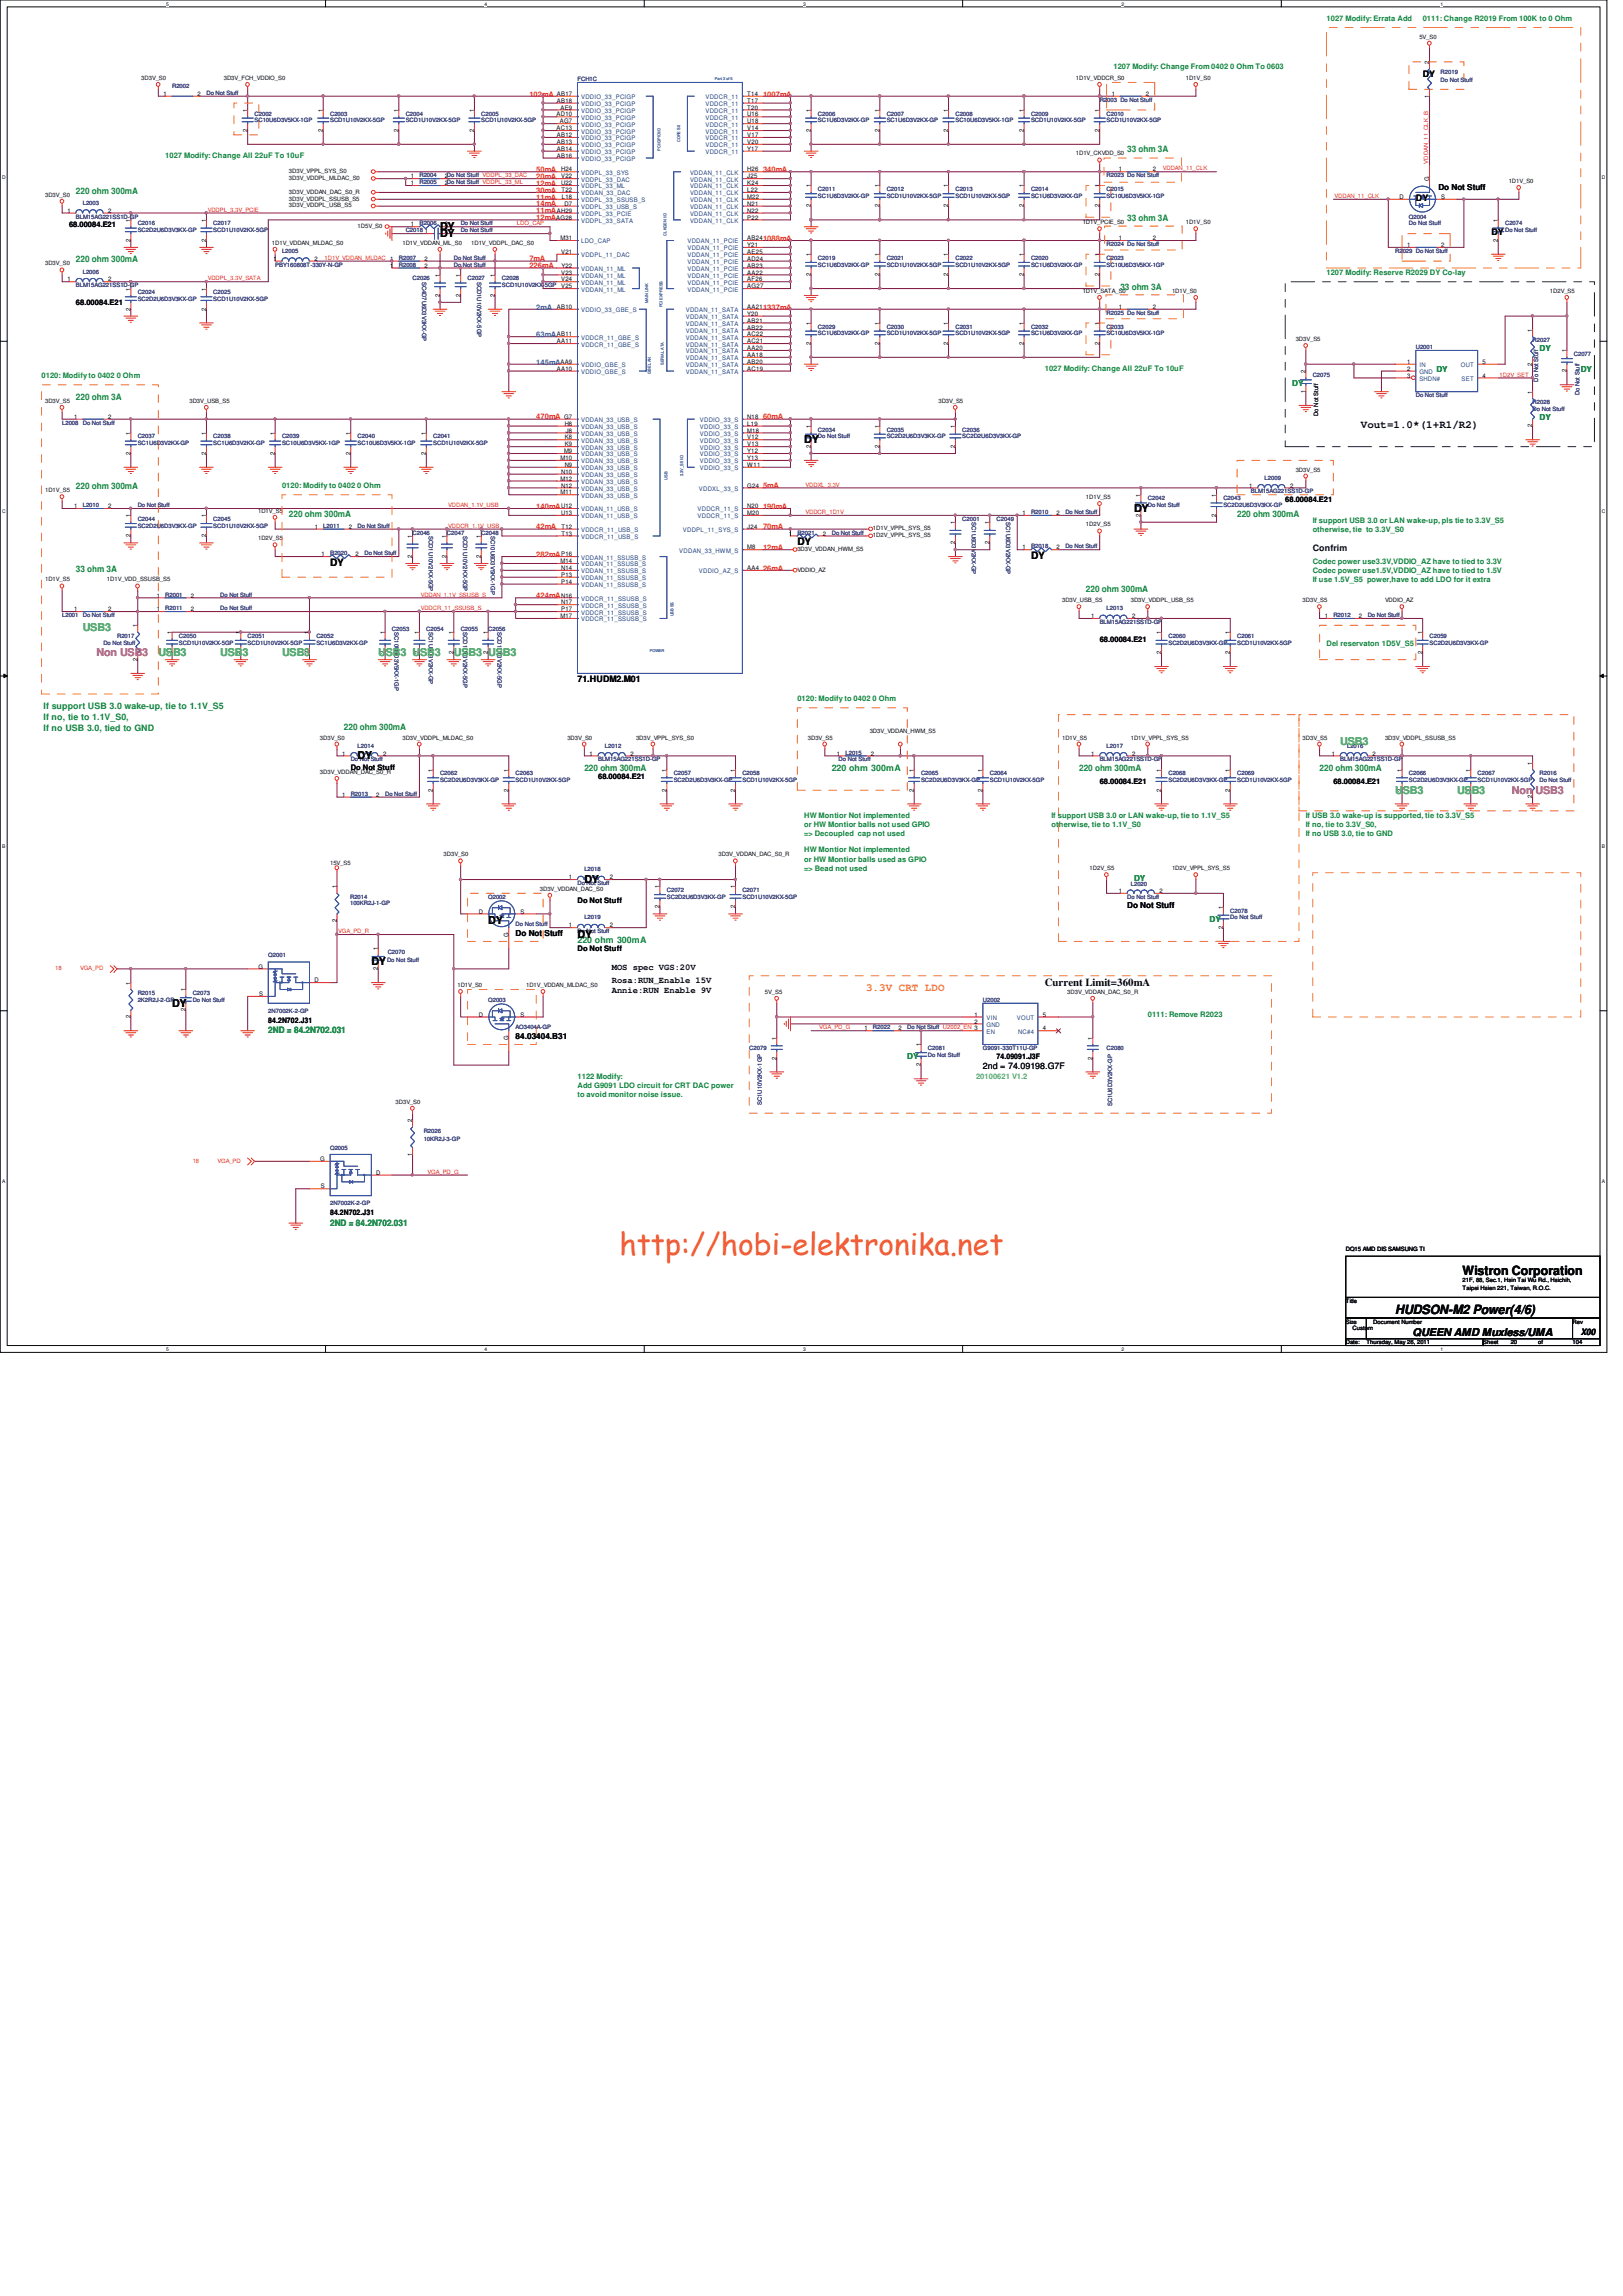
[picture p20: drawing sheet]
<svg xmlns="http://www.w3.org/2000/svg" width="210mm" height="297mm" viewBox="0 0 210 297" stroke-linecap="round" stroke-linejoin="round" font-family="sans-serif">
<defs><g id="words">
<text font-size="3.9" fill="#f15722" x="80.1" y="162.4">http://hobi-elektronika.net</text>
<g font-size="1.7" fill="#040505">
<text x="189.2" y="164.9">Wistron Corporation</text>
<text x="180.5" y="170">HUDSON-M2 Power(4/6)</text>
</g>
<g font-size="1.4" fill="#040505">
<text x="56.9" y="29.8">DY</text>
<text x="56.9" y="30.6">DY</text>
<text x="104.1" y="57.3">DY</text>
<text x="176.1" y="55.4">Vout=1.0*(1+R1/R2)</text>
<text x="146.7" y="66.2">DY</text>
<text x="46.3" y="98.2">DY</text>
<text x="63.2" y="119.5">DY</text>
<text x="75.6" y="114.2">DY</text>
<text x="48" y="124.9">DY</text>
<text x="74.7" y="121.3">DY</text>
<text x="22.3" y="130.2">DY</text>
<text x="135.2" y="127.5">Current Limit=360mA</text>
<text x="182.7" y="172.8">QUEEN AMD Muxless/UMA</text>
</g>
<g font-size="1.4" fill="#6abd46">
<text x="10.7" y="81.7">USB3</text>
<text x="20.5" y="84.9">USB3</text>
<text x="28.5" y="84.9">USB3</text>
<text x="36.5" y="84.9">USB3</text>
<text x="48.9" y="84.9">USB3 USB3</text>
<text x="58.7" y="84.9">USB3 USB3</text>
<text x="173.4" y="96.4">USB3</text>
<text x="180.5" y="102.7">USB3</text>
<text x="188.5" y="102.7">USB3</text>
</g>
<g font-size="1.4" fill="#b8529f">
<text x="12.5" y="84.9">Non USB3</text>
<text x="195.6" y="102.7">Non USB3</text>
</g>
<text font-size="1.4" fill="#f57f20" x="112.1" y="128.3">3.3V CRT LDO</text>
<g font-size="1.3" fill="#040505">
<text x="103.2" y="70.6">DY</text>
<text x="42.7" y="73.2">DY</text>
<text x="133.4" y="72.3">DY</text>
</g>
<g font-size="1.1" fill="#040505">
<text x="184.1" y="9.9">DY</text>
<text x="183.2" y="26">DY</text>
<text x="186.1" y="24.6">Do Not Stuff</text>
<text x="193" y="30.4">DY</text>
<text x="169.8" y="71.3">Confrim</text>
<text x="74.7" y="88.2">71.HUDM2.M01</text>
<text x="145.8" y="117.5">Do Not Stuff</text>
<text x="66.7" y="121">Do Not Stuff</text>
<text x="79.2" y="125.4">MOS spec VGS:20V</text>
<text x="79.2" y="127.2">Rosa:RUN_Enable 15V</text>
<text x="79.2" y="128.5">Annie:RUN Enable 9V</text>
<text x="66.7" y="134.4">84.03404.B31</text>
<text x="127.2" y="138.3">2nd = 74.09198.G7F</text>
<text x="204.5" y="172.7">X00</text>
</g>
<g font-size="1.1" fill="#0a8141">
<text x="145.8" y="19.7">33 ohm 3A</text>
<text x="9.8" y="25.1">220 ohm 300mA</text>
<text x="145.8" y="28.6">33 ohm 3A</text>
<text x="9.8" y="34">220 ohm 300mA</text>
<text x="144.9" y="37.5">33 ohm 3A</text>
<text x="199.2" y="45.5">DY</text>
<text x="9.8" y="51.7">220 ohm 3A</text>
<text x="167.2" y="49.9">DY</text>
<text x="185.8" y="48.1">DY</text>
<text x="204.5" y="48.1">DY</text>
<text x="199.2" y="54.4">DY</text>
<text x="9.8" y="63.3">220 ohm 300mA</text>
<text x="37.4" y="66.8">220 ohm 300mA</text>
<text x="160.1" y="66.8">220 ohm 300mA</text>
<text x="9.8" y="74">33 ohm 3A</text>
<text x="140.5" y="76.6">220 ohm 300mA</text>
<text x="5.6" y="91.7">If support USB 3.0 wake-up, tie to 1.1V_S5</text>
<text x="5.6" y="93.1">If no, tie to 1.1V_S0,</text>
<text x="5.6" y="94.5">If no USB 3.0, tied to GND</text>
<text x="44.5" y="94.4">220 ohm 300mA</text>
<text x="75.6" y="99.7">220 ohm 300mA</text>
<text x="107.6" y="99.7">220 ohm 300mA</text>
<text x="139.6" y="99.7">220 ohm 300mA</text>
<text x="170.7" y="99.7">220 ohm 300mA</text>
<text x="146.7" y="113.9">DY</text>
<text x="156.5" y="119.3">DY</text>
<text x="74.7" y="122">220 ohm 300mA</text>
<text x="34.7" y="133.7">2ND = 84.2N702.031</text>
<text x="117.4" y="137">DY</text>
<text x="42.7" y="158.6">2ND = 84.2N702.031</text>
</g>
<g font-size="1" fill="#0a8141">
<text x="171.6" y="2.7">1027 Modify: Errata Add</text>
<text x="184.1" y="2.7">0111: Change R2019 From 100K to 0 Ohm</text>
<text x="144.1" y="8.9">1207 Modify: Change From 0402 0 Ohm To 0603</text>
<text x="21.4" y="20.5">1027 Modify: Change All 22uF To 10uF</text>
<text x="171.6" y="35.6">1207 Modify: Reserve R2029 DY Co-lay</text>
<text x="5.4" y="48.9">0120: Modify to 0402 0 Ohm</text>
<text x="135.2" y="48">1027 Modify: Change All 22uF To 10uF</text>
<text x="36.5" y="63.2">0120: Modify to 0402 0 Ohm</text>
<text x="169.8" y="67.6">If support USB 3.0 or LAN wake-up, pls tie to 3.3V_S5</text>
<text x="169.8" y="68.8">otherwise, tie to 3.3V_S0</text>
<text x="169.8" y="72.9">Codec power use3.3V,VDDIO_AZ have to tied to 3.3V</text>
<text x="169.8" y="74.1">Codec power use1.5V,VDDIO_AZ have to tied to 1.5V</text>
<text x="169.8" y="75.3">If use 1.5V_S5 power,have to add LDO for it extra</text>
<text x="171.6" y="83.6">Del reservaton 1D5V_S5</text>
<text x="103.2" y="90.7">0120: Modify to 0402 0 Ohm</text>
<text x="104.1" y="105.8">HW Montior Not implemented</text>
<text x="104.1" y="107">or HW Montior balls not used GPIO</text>
<text x="136.1" y="105.8">If support USB 3.0 or LAN wake-up, tie to 1.1V_S5</text>
<text x="136.1" y="107">otherwise, tie to 1.1V_S0</text>
<text x="168.9" y="105.8">If USB 3.0 wake-up is supported, tie to 3.3V_S5</text>
<text x="168.9" y="107">If no, tie to 3.3V_S0,</text>
<text x="104.1" y="108.2">=&gt; Decoupled cap not used</text>
<text x="104.1" y="110.3">HW Montior Not implemented</text>
<text x="104.1" y="111.5">or HW Montior balls used as GPIO</text>
<text x="104.1" y="112.6">=&gt; Bead not used</text>
<text x="168.9" y="108.2">If no USB 3.0, tie to GND</text>
<text x="148.5" y="131.6">0111: Remove R2023</text>
<text x="74.7" y="139.6">1122 Modify:</text>
<text x="74.7" y="140.8">Add G9091 LDO circuit for CRT DAC power</text>
<text x="74.7" y="142">to avoid monitor noise issue.</text>
</g>
<g font-size="1" fill="#ec2426">
<text x="68.5" y="12.5">102mA</text>
<text x="98.7" y="12.5">1007mA</text>
<text x="69.4" y="23.2">20mA</text>
<text x="69.4" y="22.3">50mA</text>
<text x="98.7" y="22.3">340mA</text>
<text x="69.4" y="28.5">12mA</text>
<text x="69.4" y="24.9">30mA</text>
<text x="69.4" y="26.7">14mA</text>
<text x="69.4" y="25.8">11mA</text>
<text x="69.4" y="27.6">11mA</text>
<text x="69.4" y="24">12mA</text>
<text x="68.5" y="34.7">226mA</text>
<text x="68.5" y="33.8">7mA</text>
<text x="98.7" y="31.2">1088mA</text>
<text x="98.7" y="40">1337mA</text>
<text x="69.4" y="54.3">470mA</text>
<text x="98.7" y="54.3">60mA</text>
<text x="69.4" y="65.8">140mA</text>
<text x="98.7" y="65.8">190mA</text>
<text x="98.7" y="63.2">5mA</text>
<text x="69.4" y="68.5">42mA</text>
<text x="98.7" y="71.2">12mA</text>
<text x="98.7" y="68.5">70mA</text>
<text x="69.4" y="72.1">282mA</text>
<text x="69.4" y="77.4">424mA</text>
<text x="98.7" y="73.8">26mA</text>
</g>
<g font-size="1" fill="#040505">
<text x="8.9" y="29.4">68.00084.E21</text>
<text x="9.8" y="39.5">68.00084.E21</text>
<text x="166.3" y="64.9">68.00084.E21</text>
<text x="142.3" y="83.1">68.00084.E21</text>
<text x="45.4" y="99.6">Do Not Stuff</text>
<text x="77.4" y="100.8">68.00084.E21</text>
<text x="142.3" y="101.4">68.00084.E21</text>
<text x="172.5" y="101.4">68.00084.E21</text>
<text x="74.7" y="116.8">Do Not Stuff</text>
<text x="74.7" y="123.1">Do Not Stuff</text>
<text x="34.7" y="132.3">84.2N702.J31</text>
<text x="128.9" y="136.9">74.09091.J3F</text>
<text x="42.7" y="157.2">84.2N702.J31</text>
</g>
<g font-size="1" fill="#3a53a4">
<text x="69.4" y="40">2mA</text>
<text x="69.4" y="47.2">145mA</text>
<text x="69.4" y="43.6">63mA</text>
</g>
<text font-size="1" fill="#6abd46" x="126.3" y="139.6">20100621 V1.2</text>
<g font-size=".8" fill="#040505">
<text x="183.6" y="5">5V_S0</text>
<text x="18.3" y="10.3">3D3V_S0</text>
<text x="29" y="10.3">3D3V_FCH_VDDIO_S0</text>
<text x="139.2" y="10.3">1D1V_VDDCR_S0</text>
<text x="153.4" y="10.3">1D1V_S0</text>
<text x="184.9" y="8.3" transform="rotate(-90 184.9 8.3)">2</text>
<text x="21.2" y="12.4">1</text>
<text x="25.6" y="12.4">2</text>
<text x="32" y="17.1" transform="rotate(-90 32 17.1)">2</text>
<text x="32" y="14.5" transform="rotate(-90 32 14.5)">1</text>
<text x="41.8" y="17.1" transform="rotate(-90 41.8 17.1)">2</text>
<text x="41.8" y="14.5" transform="rotate(-90 41.8 14.5)">1</text>
<text x="51.6" y="17.1" transform="rotate(-90 51.6 17.1)">2</text>
<text x="51.6" y="14.5" transform="rotate(-90 51.6 14.5)">1</text>
<text x="61.3" y="17.1" transform="rotate(-90 61.3 17.1)">2</text>
<text x="61.3" y="14.5" transform="rotate(-90 61.3 14.5)">1</text>
<text x="72" y="16.8">AC13</text>
<text x="72" y="15.1">AD10</text>
<text x="72" y="17.7">AB12</text>
<text x="72" y="13.3">AB18</text>
<text x="72" y="12.4">AB17</text>
<text x="72.4" y="16">AG7</text>
<text x="72.5" y="14.2">AE9</text>
<text x="96.7" y="17.7">V17</text>
<text x="96.7" y="16.8">V14</text>
<text x="96.7" y="16">U18</text>
<text x="96.7" y="15.1">U16</text>
<text x="96.7" y="14.2">T20</text>
<text x="96.7" y="13.3">T17</text>
<text x="96.7" y="12.4">T14</text>
<text x="104.9" y="17.1" transform="rotate(-90 104.9 17.1)">2</text>
<text x="104.9" y="14.5" transform="rotate(-90 104.9 14.5)">1</text>
<text x="113.8" y="17.1" transform="rotate(-90 113.8 17.1)">2</text>
<text x="113.8" y="14.5" transform="rotate(-90 113.8 14.5)">1</text>
<text x="122.7" y="17.1" transform="rotate(-90 122.7 17.1)">2</text>
<text x="122.7" y="14.5" transform="rotate(-90 122.7 14.5)">1</text>
<text x="132.5" y="17.1" transform="rotate(-90 132.5 17.1)">2</text>
<text x="132.5" y="14.5" transform="rotate(-90 132.5 14.5)">1</text>
<text x="142.2" y="17.1" transform="rotate(-90 142.2 17.1)">2</text>
<text x="142.2" y="14.5" transform="rotate(-90 142.2 14.5)">1</text>
<text x="143.8" y="12.4">1</text>
<text x="148.2" y="12.4">2</text>
<text x="184.9" y="12.6" transform="rotate(-90 184.9 12.6)">1</text>
<text x="37.4" y="22.4">3D3V_VPPL_SYS_S0</text>
<text x="37.4" y="23.3">3D3V_VDDPL_MLDAC_S0</text>
<text x="53.2" y="23.1">1</text>
<text x="53.2" y="24">1</text>
<text x="57.6" y="23.1">2Do Not Stuff VDDPL_33_DAC</text>
<text x="57.6" y="24">2Do Not Stuff VDDPL_33_ML</text>
<text x="72" y="20.4">AB16</text>
<text x="72" y="19.5">AB14</text>
<text x="72" y="18.6">AB13</text>
<text x="72.6" y="24">U22</text>
<text x="72.6" y="23.1">V22</text>
<text x="72.6" y="22.2">H24</text>
<text x="96.7" y="24">K24</text>
<text x="96.7" y="23.1">J25</text>
<text x="96.7" y="22.2">H26</text>
<text x="96.7" y="19.5">Y17</text>
<text x="96.7" y="18.6">V20</text>
<text x="139.2" y="20.1">1D1V_CKVDD_S0</text>
<text x="144.7" y="22.2">1</text>
<text x="149.1" y="22.2">2</text>
<text x="184.9" y="23.4" transform="rotate(-90 184.9 23.4)">G</text>
<text x="195.2" y="23.7">1D1V_S0</text>
<text x="5.8" y="25.4">3D3V_S0</text>
<text x="8.7" y="27.5">1</text>
<text x="14" y="27.5">2</text>
<text x="16.9" y="28.7" transform="rotate(-90 16.9 28.7)">1</text>
<text x="26.7" y="28.7" transform="rotate(-90 26.7 28.7)">1</text>
<text x="37.4" y="25.1">3D3V_VDDAN_DAC_S0_R</text>
<text x="37.4" y="26">3D3V_VDDPL_SSUSB_S5</text>
<text x="37.4" y="26.8">3D3V_VDDPL_USB_S5</text>
<text x="46.3" y="29.5">1D5V_S0</text>
<text x="53.2" y="29.3">1</text>
<text x="57.6" y="29.3">2</text>
<text x="72" y="28.4">AG28</text>
<text x="72" y="27.5">AH29</text>
<text x="72.6" y="24.8">T22</text>
<text x="72.7" y="25.7">L18</text>
<text x="73" y="26.6">D7</text>
<text x="96.7" y="28.4">P22</text>
<text x="96.7" y="27.5">N22</text>
<text x="96.7" y="26.6">N21</text>
<text x="96.7" y="25.7">M22</text>
<text x="96.7" y="24.8">L22</text>
<text x="104.9" y="26.8" transform="rotate(-90 104.9 26.8)">2</text>
<text x="104.9" y="24.3" transform="rotate(-90 104.9 24.3)">1</text>
<text x="113.8" y="26.8" transform="rotate(-90 113.8 26.8)">2</text>
<text x="113.8" y="24.3" transform="rotate(-90 113.8 24.3)">1</text>
<text x="122.7" y="26.8" transform="rotate(-90 122.7 26.8)">2</text>
<text x="122.7" y="24.3" transform="rotate(-90 122.7 24.3)">1</text>
<text x="132.5" y="26.8" transform="rotate(-90 132.5 26.8)">2</text>
<text x="132.5" y="24.3" transform="rotate(-90 132.5 24.3)">1</text>
<text x="140.1" y="29">1D1V_PCIE_S0</text>
<text x="142.2" y="26.8" transform="rotate(-90 142.2 26.8)">2</text>
<text x="142.2" y="24.3" transform="rotate(-90 142.2 24.3)">1</text>
<text x="153.4" y="29">1D1V_S0</text>
<text x="181.1" y="25.7">D</text>
<text x="186.5" y="25.7">S</text>
<text x="193.8" y="28.7" transform="rotate(-90 193.8 28.7)">1</text>
<text x="5.8" y="34.3">3D3V_S0</text>
<text x="16.9" y="31.3" transform="rotate(-90 16.9 31.3)">2</text>
<text x="26.7" y="31.3" transform="rotate(-90 26.7 31.3)">2</text>
<text x="35.2" y="31.7">1D1V_VDDAN_MLDAC_S0</text>
<text x="35.4" y="33.7">1</text>
<text x="40.7" y="33.7">2</text>
<text x="50.5" y="33.7">1</text>
<text x="50.5" y="34.6">1</text>
<text x="52.1" y="31.7">1D1V_VDDAN_ML_S0</text>
<text x="54.9" y="33.7">2</text>
<text x="54.9" y="34.6">2</text>
<text x="54.9" y="30.2">1</text>
<text x="56.9" y="35.8" transform="rotate(-90 56.9 35.8)">1</text>
<text x="57.6" y="30.2">2</text>
<text x="59.6" y="35.8" transform="rotate(-90 59.6 35.8)">1</text>
<text x="61" y="31.7">1D1V_VDDPL_DAC_S0</text>
<text x="64" y="35.8" transform="rotate(-90 64 35.8)">1</text>
<text x="72.5" y="31.1">M31</text>
<text x="72.6" y="35.5">V23</text>
<text x="72.6" y="32.9">V21</text>
<text x="72.6" y="34.6">Y22</text>
<text x="96.7" y="35.5">AA22</text>
<text x="96.7" y="34.6">AB23</text>
<text x="96.7" y="33.7">AD24</text>
<text x="96.7" y="32.9">AE25</text>
<text x="96.7" y="32">Y21</text>
<text x="96.7" y="31.1">AB24</text>
<text x="104.9" y="35.7" transform="rotate(-90 104.9 35.7)">2</text>
<text x="104.9" y="33.1" transform="rotate(-90 104.9 33.1)">1</text>
<text x="113.8" y="35.7" transform="rotate(-90 113.8 35.7)">2</text>
<text x="113.8" y="33.1" transform="rotate(-90 113.8 33.1)">1</text>
<text x="122.7" y="35.7" transform="rotate(-90 122.7 35.7)">2</text>
<text x="122.7" y="33.1" transform="rotate(-90 122.7 33.1)">1</text>
<text x="132.5" y="35.7" transform="rotate(-90 132.5 35.7)">2</text>
<text x="132.5" y="33.1" transform="rotate(-90 132.5 33.1)">1</text>
<text x="142.2" y="35.7" transform="rotate(-90 142.2 35.7)">2</text>
<text x="142.2" y="33.1" transform="rotate(-90 142.2 33.1)">1</text>
<text x="144.7" y="31.1">1</text>
<text x="149.1" y="31.1">2</text>
<text x="182.1" y="32">1</text>
<text x="186.5" y="32">2</text>
<text x="193.8" y="31.3" transform="rotate(-90 193.8 31.3)">2</text>
<text x="8.7" y="36.4">1</text>
<text x="14" y="36.4">2</text>
<text x="16.9" y="40.2" transform="rotate(-90 16.9 40.2)">2</text>
<text x="16.9" y="37.6" transform="rotate(-90 16.9 37.6)">1</text>
<text x="26.7" y="40.2" transform="rotate(-90 26.7 40.2)">2</text>
<text x="26.7" y="37.6" transform="rotate(-90 26.7 37.6)">1</text>
<text x="56.9" y="38.4" transform="rotate(-90 56.9 38.4)">2</text>
<text x="59.6" y="38.4" transform="rotate(-90 59.6 38.4)">2</text>
<text x="64" y="38.4" transform="rotate(-90 64 38.4)">2</text>
<text x="72" y="40">AB10</text>
<text x="72.6" y="37.3">V25</text>
<text x="72.6" y="36.4">V24</text>
<text x="96.7" y="41.7">AB21</text>
<text x="96.7" y="40.9">Y20</text>
<text x="96.7" y="40">AA21</text>
<text x="96.7" y="37.3">AG27</text>
<text x="96.7" y="36.4">AF26</text>
<text x="140.1" y="37.9">1D1V_SATA_S0</text>
<text x="144.7" y="40">1</text>
<text x="149.1" y="40">2</text>
<text x="151.6" y="37.9">1D1V_S0</text>
<text x="200.5" y="37.9">1D2V_S5</text>
<text x="72" y="48">AA10</text>
<text x="72" y="44.4">AA11</text>
<text x="72" y="43.5">AB11</text>
<text x="72.5" y="47.1">AA9</text>
<text x="96.7" y="48">AC19</text>
<text x="96.7" y="47.1">AB20</text>
<text x="96.7" y="46.2">AA18</text>
<text x="96.7" y="45.3">AA20</text>
<text x="96.7" y="44.4">AC21</text>
<text x="96.7" y="43.5">AC22</text>
<text x="96.7" y="42.6">AB22</text>
<text x="104.9" y="44.6" transform="rotate(-90 104.9 44.6)">2</text>
<text x="104.9" y="42" transform="rotate(-90 104.9 42)">1</text>
<text x="113.8" y="44.6" transform="rotate(-90 113.8 44.6)">2</text>
<text x="113.8" y="42" transform="rotate(-90 113.8 42)">1</text>
<text x="122.7" y="44.6" transform="rotate(-90 122.7 44.6)">2</text>
<text x="122.7" y="42" transform="rotate(-90 122.7 42)">1</text>
<text x="132.5" y="44.6" transform="rotate(-90 132.5 44.6)">2</text>
<text x="132.5" y="42" transform="rotate(-90 132.5 42)">1</text>
<text x="142.2" y="44.6" transform="rotate(-90 142.2 44.6)">2</text>
<text x="142.2" y="42" transform="rotate(-90 142.2 42)">1</text>
<text x="167.6" y="44.1">3D3V_S5</text>
<text x="182.1" y="47.1">1</text>
<text x="182.1" y="48">2</text>
<text x="191.8" y="47.1">5</text>
<text x="198.2" y="47.3" transform="rotate(-90 198.2 47.3)">2</text>
<text x="198.2" y="42.9" transform="rotate(-90 198.2 42.9)">1</text>
<text x="202.7" y="45.6" transform="rotate(-90 202.7 45.6)">1</text>
<text x="5.8" y="52.1">3D3V_S5</text>
<text x="24.5" y="52.1">3D3V_USB_S5</text>
<text x="121.4" y="52.1">3D3V_S5</text>
<text x="168.9" y="50.8" transform="rotate(-90 168.9 50.8)">1</text>
<text x="168.9" y="48.3" transform="rotate(-90 168.9 48.3)">2</text>
<text x="170.6" y="53.8" transform="rotate(-90 170.6 53.8)">Do Not Stuff</text>
<text x="182.1" y="48.9">3</text>
<text x="191.8" y="48.9">4</text>
<text x="198.2" y="50.9" transform="rotate(-90 198.2 50.9)">1</text>
<text x="202.7" y="48.2" transform="rotate(-90 202.7 48.2)">2</text>
<text x="9.6" y="54.2">1</text>
<text x="14" y="54.2">2</text>
<text x="16.9" y="58.8" transform="rotate(-90 16.9 58.8)">2</text>
<text x="16.9" y="56.3" transform="rotate(-90 16.9 56.3)">1</text>
<text x="26.7" y="58.8" transform="rotate(-90 26.7 58.8)">2</text>
<text x="26.7" y="56.3" transform="rotate(-90 26.7 56.3)">1</text>
<text x="35.6" y="58.8" transform="rotate(-90 35.6 58.8)">2</text>
<text x="35.6" y="56.3" transform="rotate(-90 35.6 56.3)">1</text>
<text x="45.3" y="58.8" transform="rotate(-90 45.3 58.8)">2</text>
<text x="45.3" y="56.3" transform="rotate(-90 45.3 56.3)">1</text>
<text x="55.1" y="58.8" transform="rotate(-90 55.1 58.8)">2</text>
<text x="55.1" y="56.3" transform="rotate(-90 55.1 56.3)">1</text>
<text x="72.5" y="59.5">M10</text>
<text x="73" y="58.6">M9</text>
<text x="73" y="54.2">G7</text>
<text x="73.1" y="57.7">K9</text>
<text x="73.1" y="56.9">K8</text>
<text x="73.1" y="55.1">H8</text>
<text x="73.2" y="56">J8</text>
<text x="96.7" y="59.5">Y13</text>
<text x="96.7" y="58.6">Y12</text>
<text x="96.7" y="57.7">V13</text>
<text x="96.7" y="56.9">V12</text>
<text x="96.7" y="56">M18</text>
<text x="96.7" y="55.1">L19</text>
<text x="96.7" y="54.2">N18</text>
<text x="104.9" y="58" transform="rotate(-90 104.9 58)">2</text>
<text x="104.9" y="55.4" transform="rotate(-90 104.9 55.4)">1</text>
<text x="113.8" y="58" transform="rotate(-90 113.8 58)">2</text>
<text x="113.8" y="55.4" transform="rotate(-90 113.8 55.4)">1</text>
<text x="123.6" y="58" transform="rotate(-90 123.6 58)">2</text>
<text x="123.6" y="55.4" transform="rotate(-90 123.6 55.4)">1</text>
<text x="198.2" y="55.3" transform="rotate(-90 198.2 55.3)">2</text>
<text x="5.8" y="63.7">1D1V_S5</text>
<text x="9.6" y="65.7">1</text>
<text x="14" y="65.7">2</text>
<text x="72.5" y="64">M11</text>
<text x="72.5" y="62.2">M12</text>
<text x="72.6" y="65.7">U12</text>
<text x="72.6" y="63.1">N12</text>
<text x="72.6" y="61.3">N10</text>
<text x="73.1" y="60.4">N9</text>
<text x="96.7" y="63.1">G24</text>
<text x="96.7" y="65.7">N20</text>
<text x="96.7" y="60.4">W11</text>
<text x="140.5" y="64.6">1D1V_S5</text>
<text x="147.6" y="64.3" transform="rotate(-90 147.6 64.3)">1</text>
<text x="157.3" y="64.3" transform="rotate(-90 157.3 64.3)">1</text>
<text x="161.6" y="63.1">1</text>
<text x="166.9" y="63.1">2</text>
<text x="167.6" y="61">3D3V_S5</text>
<text x="16.9" y="69.5" transform="rotate(-90 16.9 69.5)">2</text>
<text x="16.9" y="66.9" transform="rotate(-90 16.9 66.9)">1</text>
<text x="26.7" y="69.5" transform="rotate(-90 26.7 69.5)">2</text>
<text x="26.7" y="66.9" transform="rotate(-90 26.7 66.9)">1</text>
<text x="33.4" y="66.3">1D1V_S5</text>
<text x="33.4" y="69.9">1D2V_S5</text>
<text x="40.7" y="68.4">1</text>
<text x="41.6" y="72">1</text>
<text x="45.1" y="68.4">2</text>
<text x="46" y="72">2</text>
<text x="53.3" y="69.6" transform="rotate(-90 53.3 69.6)">1</text>
<text x="57.8" y="69.6" transform="rotate(-90 57.8 69.6)">1</text>
<text x="62.2" y="69.6" transform="rotate(-90 62.2 69.6)">1</text>
<text x="72.6" y="72">P16</text>
<text x="72.6" y="66.6">U13</text>
<text x="72.6" y="69.3">T13</text>
<text x="72.6" y="68.4">T12</text>
<text x="96.7" y="71.1">M8</text>
<text x="96.7" y="68.4">J24</text>
<text x="96.7" y="66.6">M20</text>
<text x="102.1" y="69.3">1</text>
<text x="103.2" y="71.3">3D3V_VDDAN_HWM_S5</text>
<text x="106.5" y="69.3">2</text>
<text x="112.9" y="68.6">1D1V_VPPL_SYS_S5</text>
<text x="112.9" y="69.5">1D2V_VPPL_SYS_S5</text>
<text x="123.6" y="70.4" transform="rotate(-90 123.6 70.4)">2</text>
<text x="123.6" y="67.8" transform="rotate(-90 123.6 67.8)">1</text>
<text x="128" y="70.4" transform="rotate(-90 128 70.4)">2</text>
<text x="128" y="67.8" transform="rotate(-90 128 67.8)">1</text>
<text x="132.3" y="66.6">1</text>
<text x="132.3" y="71.1">1</text>
<text x="136.7" y="66.6">2</text>
<text x="136.7" y="71.1">2</text>
<text x="140.5" y="68.1">1D2V_S5</text>
<text x="147.6" y="66.8" transform="rotate(-90 147.6 66.8)">2</text>
<text x="157.3" y="66.8" transform="rotate(-90 157.3 66.8)">2</text>
<text x="5.8" y="75.2">1D1V_S5</text>
<text x="13.8" y="75.2">1D1V_VDD_SSUSB_S5</text>
<text x="20.3" y="77.3">1</text>
<text x="24.7" y="77.3">2</text>
<text x="53.3" y="72.2" transform="rotate(-90 53.3 72.2)">2</text>
<text x="57.8" y="72.2" transform="rotate(-90 57.8 72.2)">2</text>
<text x="62.2" y="72.2" transform="rotate(-90 62.2 72.2)">2</text>
<text x="72.5" y="72.9">M14</text>
<text x="72.6" y="77.3">N16</text>
<text x="72.6" y="75.5">P14</text>
<text x="72.6" y="74.6">P13</text>
<text x="72.6" y="73.7">N14</text>
<text x="96.7" y="73.7">AA4</text>
<text x="103.2" y="74">VDDIO_AZ</text>
<text x="137.4" y="77.9">3D3V_USB_S5</text>
<text x="146.3" y="77.9">3D3V_VDDPL_USB_S5</text>
<text x="168.5" y="77.9">3D3V_S5</text>
<text x="179.2" y="77.9">VDDIO_AZ</text>
<text x="9.6" y="79.1">1</text>
<text x="14" y="79.1">2</text>
<text x="17.8" y="81.2" transform="rotate(-90 17.8 81.2)">1</text>
<text x="20.3" y="79.1">1</text>
<text x="22.2" y="82" transform="rotate(-90 22.2 82)">1</text>
<text x="24.7" y="79.1">2</text>
<text x="31.1" y="82" transform="rotate(-90 31.1 82)">1</text>
<text x="40" y="82" transform="rotate(-90 40 82)">1</text>
<text x="49.8" y="82" transform="rotate(-90 49.8 82)">1</text>
<text x="54.2" y="82" transform="rotate(-90 54.2 82)">1</text>
<text x="58.7" y="82" transform="rotate(-90 58.7 82)">1</text>
<text x="63.1" y="82" transform="rotate(-90 63.1 82)">1</text>
<text x="72.5" y="80">M17</text>
<text x="72.6" y="79.1">P17</text>
<text x="72.6" y="78.2">N17</text>
<text x="141.2" y="80">1</text>
<text x="146.5" y="80">2</text>
<text x="150.2" y="82" transform="rotate(-90 150.2 82)">1</text>
<text x="159.1" y="82" transform="rotate(-90 159.1 82)">1</text>
<text x="171.4" y="80">1</text>
<text x="175.8" y="80">2</text>
<text x="184" y="82" transform="rotate(-90 184 82)">1</text>
<text x="17.8" y="85.5" transform="rotate(-90 17.8 85.5)">2</text>
<text x="22.2" y="84.6" transform="rotate(-90 22.2 84.6)">2</text>
<text x="31.1" y="84.6" transform="rotate(-90 31.1 84.6)">2</text>
<text x="40" y="84.6" transform="rotate(-90 40 84.6)">2</text>
<text x="49.8" y="84.6" transform="rotate(-90 49.8 84.6)">2</text>
<text x="54.2" y="84.6" transform="rotate(-90 54.2 84.6)">2</text>
<text x="58.7" y="84.6" transform="rotate(-90 58.7 84.6)">2</text>
<text x="63.1" y="84.6" transform="rotate(-90 63.1 84.6)">2</text>
<text x="150.2" y="84.6" transform="rotate(-90 150.2 84.6)">2</text>
<text x="159.1" y="84.6" transform="rotate(-90 159.1 84.6)">2</text>
<text x="184" y="84.6" transform="rotate(-90 184 84.6)">2</text>
<text x="41.4" y="95.7">3D3V_S0</text>
<text x="52.1" y="95.7">3D3V_VDDPL_MLDAC_S0</text>
<text x="73.4" y="95.7">3D3V_S0</text>
<text x="82.3" y="95.7">3D3V_VPPL_SYS_S0</text>
<text x="104.5" y="95.7">3D3V_S5</text>
<text x="112.5" y="94.8">3D3V_VDDAN_HWM_S5</text>
<text x="137.4" y="95.7">1D1V_S5</text>
<text x="146.3" y="95.7">1D1V_VPPL_SYS_S5</text>
<text x="168.5" y="95.7">3D3V_S5</text>
<text x="179.2" y="95.7">3D3V_VDDPL_SSUSB_S5</text>
<text x="41.4" y="100.1">3D3V_VDDAN_DAC_S0_R</text>
<text x="44.3" y="97.7">1</text>
<text x="49.6" y="97.7">2</text>
<text x="56" y="99.8" transform="rotate(-90 56 99.8)">1</text>
<text x="65.8" y="99.8" transform="rotate(-90 65.8 99.8)">1</text>
<text x="76.3" y="97.7">1</text>
<text x="81.6" y="97.7">2</text>
<text x="86.2" y="99.8" transform="rotate(-90 86.2 99.8)">1</text>
<text x="95.1" y="99.8" transform="rotate(-90 95.1 99.8)">1</text>
<text x="108.3" y="97.7">1</text>
<text x="112.7" y="97.7">2</text>
<text x="118.2" y="99.8" transform="rotate(-90 118.2 99.8)">1</text>
<text x="127.1" y="99.8" transform="rotate(-90 127.1 99.8)">1</text>
<text x="141.2" y="97.7">1</text>
<text x="146.5" y="97.7">2</text>
<text x="150.2" y="99.8" transform="rotate(-90 150.2 99.8)">1</text>
<text x="159.1" y="99.8" transform="rotate(-90 159.1 99.8)">1</text>
<text x="172.3" y="97.7">1</text>
<text x="177.6" y="97.7">2</text>
<text x="181.4" y="99.8" transform="rotate(-90 181.4 99.8)">1</text>
<text x="190.2" y="99.8" transform="rotate(-90 190.2 99.8)">1</text>
<text x="198.2" y="98.9" transform="rotate(-90 198.2 98.9)">1</text>
<text x="44.3" y="103.1">1</text>
<text x="48.7" y="103.1">2</text>
<text x="56" y="102.4" transform="rotate(-90 56 102.4)">2</text>
<text x="65.8" y="102.4" transform="rotate(-90 65.8 102.4)">2</text>
<text x="86.2" y="102.4" transform="rotate(-90 86.2 102.4)">2</text>
<text x="95.1" y="102.4" transform="rotate(-90 95.1 102.4)">2</text>
<text x="118.2" y="102.4" transform="rotate(-90 118.2 102.4)">2</text>
<text x="127.1" y="102.4" transform="rotate(-90 127.1 102.4)">2</text>
<text x="150.2" y="102.4" transform="rotate(-90 150.2 102.4)">2</text>
<text x="159.1" y="102.4" transform="rotate(-90 159.1 102.4)">2</text>
<text x="181.4" y="102.4" transform="rotate(-90 181.4 102.4)">2</text>
<text x="190.2" y="102.4" transform="rotate(-90 190.2 102.4)">2</text>
<text x="198.2" y="103.3" transform="rotate(-90 198.2 103.3)">2</text>
<text x="42.7" y="111.8">15V_S5</text>
<text x="57.4" y="110.8">3D3V_S0</text>
<text x="73.6" y="113.7">1</text>
<text x="78.9" y="113.7">2</text>
<text x="93" y="110.8">3D3V_VDDAN_DAC_S0_R</text>
<text x="141" y="112.6">1D2V_S5</text>
<text x="151.6" y="112.6">1D2V_VPPL_SYS_S5</text>
<text x="43.6" y="119.3" transform="rotate(-90 43.6 119.3)">2</text>
<text x="43.6" y="114.9" transform="rotate(-90 43.6 114.9)">1</text>
<text x="61.9" y="118.2">D</text>
<text x="67.3" y="118.2">S</text>
<text x="69.8" y="115.2">3D3V_VDDAN_DAC_S0</text>
<text x="73.6" y="120">1</text>
<text x="78.9" y="120">2</text>
<text x="85.3" y="117.5" transform="rotate(-90 85.3 117.5)">2</text>
<text x="85.3" y="114.9" transform="rotate(-90 85.3 114.9)">1</text>
<text x="95.1" y="117.5" transform="rotate(-90 95.1 117.5)">2</text>
<text x="95.1" y="114.9" transform="rotate(-90 95.1 114.9)">1</text>
<text x="144.7" y="115.5">1</text>
<text x="150" y="115.5">2</text>
<text x="158.2" y="117.6" transform="rotate(-90 158.2 117.6)">1</text>
<text x="33.4" y="125.3">G</text>
<text x="48.9" y="125.5" transform="rotate(-90 48.9 125.5)">2</text>
<text x="48.9" y="122.9" transform="rotate(-90 48.9 122.9)">1</text>
<text x="65.8" y="121.2" transform="rotate(-90 65.8 121.2)">G</text>
<text x="158.2" y="120.2" transform="rotate(-90 158.2 120.2)">2</text>
<text x="16.9" y="131.7" transform="rotate(-90 16.9 131.7)">2</text>
<text x="16.9" y="127.4" transform="rotate(-90 16.9 127.4)">1</text>
<text x="24" y="130.9" transform="rotate(-90 24 130.9)">2</text>
<text x="24" y="128.3" transform="rotate(-90 24 128.3)">1</text>
<text x="33.5" y="128.9">S</text>
<text x="40.7" y="127.1">D</text>
<text x="59.2" y="127.7">1D1V_S0</text>
<text x="61.9" y="131.5">D</text>
<text x="67.3" y="131.5">S</text>
<text x="68.1" y="127.7">1D1V_VDDAN_MLDAC_S0</text>
<text x="99" y="128.6">5V_S5</text>
<text x="126.1" y="131.5">1</text>
<text x="134.9" y="131.5">5</text>
<text x="138.1" y="128.6">3D3V_VDDAN_DAC_S0_R</text>
<text x="65.8" y="134.6" transform="rotate(-90 65.8 134.6)">G</text>
<text x="100.5" y="137.1" transform="rotate(-90 100.5 137.1)">2</text>
<text x="100.5" y="134.5" transform="rotate(-90 100.5 134.5)">1</text>
<text x="111.8" y="133.3">1</text>
<text x="116.2" y="133.3">2</text>
<text x="119.1" y="138" transform="rotate(-90 119.1 138)">2</text>
<text x="119.1" y="135.4" transform="rotate(-90 119.1 135.4)">1</text>
<text x="126.1" y="132.4">2</text>
<text x="134.9" y="133.3">4</text>
<text x="141.3" y="137.1" transform="rotate(-90 141.3 137.1)">2</text>
<text x="141.3" y="134.5" transform="rotate(-90 141.3 134.5)">1</text>
<text x="51.2" y="142.8">3D3V_S0</text>
<text x="53.3" y="149.5" transform="rotate(-90 53.3 149.5)">1</text>
<text x="53.3" y="145.2" transform="rotate(-90 53.3 145.2)">2</text>
<text x="41.4" y="150.2">G</text>
<text x="41.5" y="153.8">S</text>
<text x="48.7" y="152">D</text>
<text x="174.1" y="161.9">DQ15 AMD DIS SAMSUNG TI</text>
<text x="189.2" y="165.9">21F, 88, Sec.1, Hsin Tai Wu Rd., Hsichih,</text>
<text x="189.2" y="166.8">Taipei Hsien 221, Taiwan, R.O.C.</text>
<text x="174.1" y="168.6">Title</text>
<text x="174.1" y="171.2">Size</text>
<text x="174.1" y="173.9">Date:</text>
<text x="175" y="172.1">Custom</text>
<text x="176.8" y="173.9">Thursday, May 26, 2011</text>
<text x="177.7" y="171.2">Document Number</text>
<text x="191.9" y="173.9">Sheet</text>
<text x="195.4" y="173.9">20</text>
<text x="199" y="173.9">of</text>
<text x="203.4" y="171.2">Rev</text>
<text x="203.4" y="173.9">104</text>
</g>
<g font-size=".8" fill="#2d2d72">
<text x="22.3" y="11.4">R2002</text>
<text x="74.7" y="10.5">FCH1C</text>
<text x="186.4" y="9.6">R2019</text>
<text x="186.4" y="10.7">Do Not Stuff</text>
<text x="26.7" y="12.3">Do Not Stuff</text>
<text x="32.9" y="14.9">C2002</text>
<text x="32.9" y="15.8">SC10U6D3V5KX-1GP</text>
<text x="42.7" y="14.9">C2003</text>
<text x="42.7" y="15.8">SCD1U10V2KX-5GP</text>
<text x="52.5" y="14.9">C2004</text>
<text x="52.5" y="15.8">SCD1U10V2KX-5GP</text>
<text x="62.3" y="14.9">C2005</text>
<text x="62.3" y="15.8">SCD1U10V2KX-5GP</text>
<text x="105.8" y="14.9">C2006</text>
<text x="105.8" y="15.8">SC1U6D3V2KX-GP</text>
<text x="114.7" y="14.9">C2007</text>
<text x="114.7" y="15.8">SC1U6D3V2KX-GP</text>
<text x="123.6" y="14.9">C2008</text>
<text x="123.6" y="15.8">SC10U6D3V5KX-1GP</text>
<text x="133.4" y="14.9">C2009</text>
<text x="133.4" y="15.8">SCD1U10V2KX-5GP</text>
<text x="142.3" y="13.2">R2003 Do Not Stuff</text>
<text x="143.2" y="14.9">C2010</text>
<text x="143.2" y="15.8">SCD1U10V2KX-5GP</text>
<text x="54.3" y="22.9">R2004</text>
<text x="54.3" y="23.8">R2005</text>
<text x="143.2" y="22.9">R2023 Do Not Stuff</text>
<text x="9.8" y="28.3">BLM15AG221SS1D-GP</text>
<text x="10.7" y="26.5">L2003</text>
<text x="17.8" y="29.2">C2016</text>
<text x="27.6" y="29.2">C2017</text>
<text x="54.3" y="29.2">R2006</text>
<text x="59.6" y="29.2">Do Not Stuff</text>
<text x="105.8" y="24.7">C2011</text>
<text x="105.8" y="25.6">SC1U6D3V2KX-GP</text>
<text x="114.7" y="24.7">C2012</text>
<text x="114.7" y="25.6">SCD1U10V2KX-5GP</text>
<text x="123.6" y="24.7">C2013</text>
<text x="123.6" y="25.6">SCD1U10V2KX-5GP</text>
<text x="133.4" y="24.7">C2014</text>
<text x="133.4" y="25.6">SC1U6D3V2KX-GP</text>
<text x="143.2" y="24.7">C2015</text>
<text x="143.2" y="25.6">SC10U6D3V5KX-1GP</text>
<text x="182.3" y="28.3">Q2004</text>
<text x="182.3" y="29.2">Do Not Stuff</text>
<text x="194.7" y="29.2">C2074</text>
<text x="10.7" y="35.4">L2006</text>
<text x="17.8" y="30.1">SC2D2U6D3V3KX-GP</text>
<text x="27.6" y="30.1">SCD1U10V2KX-5GP</text>
<text x="35.6" y="34.5">PBY160808T-330Y-N-GP</text>
<text x="36.5" y="32.7">L2005</text>
<text x="51.6" y="33.6">R2007</text>
<text x="51.6" y="34.5">R2008</text>
<text x="52.5" y="30.1">C2018</text>
<text x="58.7" y="33.6">Do Not Stuff</text>
<text x="58.7" y="34.5">Do Not Stuff</text>
<text x="59.6" y="30.1">Do Not Stuff</text>
<text x="105.8" y="33.6">C2019</text>
<text x="105.8" y="34.5">SC1U6D3V2KX-GP</text>
<text x="114.7" y="33.6">C2021</text>
<text x="114.7" y="34.5">SCD1U10V2KX-5GP</text>
<text x="123.6" y="33.6">C2022</text>
<text x="123.6" y="34.5">SCD1U10V2KX-5GP</text>
<text x="133.4" y="33.6">C2020</text>
<text x="133.4" y="34.5">SC1U6D3V2KX-GP</text>
<text x="143.2" y="31.8">R2024 Do Not Stuff</text>
<text x="143.2" y="33.6">C2023</text>
<text x="143.2" y="34.5">SC10U6D3V5KX-1GP</text>
<text x="180.5" y="32.7">R2029 Do Not Stuff</text>
<text x="194.7" y="30.1">Do Not Stuff</text>
<text x="9.8" y="37.2">BLM15AG221SS1D-GP</text>
<text x="17.8" y="38.1">C2024</text>
<text x="17.8" y="38.9">SC2D2U6D3V3KX-GP</text>
<text x="27.6" y="38.1">C2025</text>
<text x="27.6" y="38.9">SCD1U10V2KX-5GP</text>
<text x="53.4" y="36.3">C2026</text>
<text x="54.6" y="36.4" transform="rotate(90 54.6 36.4)">SC4D7U6D3V3KX-GP</text>
<text x="60.5" y="36.3">C2027</text>
<text x="61.7" y="36.4" transform="rotate(90 61.7 36.4)">SCD1U10V2KX-5GP</text>
<text x="64.9" y="36.3">C2028</text>
<text x="64.9" y="37.2">SCD1U10V2KX-5GP</text>
<text x="143.2" y="40.7">R2025 Do Not Stuff</text>
<text x="105.8" y="42.5">C2029</text>
<text x="105.8" y="43.4">SC1U6D3V2KX-GP</text>
<text x="114.7" y="42.5">C2030</text>
<text x="114.7" y="43.4">SCD1U10V2KX-5GP</text>
<text x="123.6" y="42.5">C2031</text>
<text x="123.6" y="43.4">SCD1U10V2KX-5GP</text>
<text x="133.4" y="42.5">C2032</text>
<text x="133.4" y="43.4">SC1U6D3V2KX-GP</text>
<text x="143.2" y="42.5">C2033</text>
<text x="143.2" y="43.4">SC10U6D3V5KX-1GP</text>
<text x="183.2" y="45.2">U2001</text>
<text x="198.3" y="44.3">R2027</text>
<text x="203.6" y="46.1">C2077</text>
<text x="169.8" y="48.7">C2075</text>
<text x="183.2" y="51.4">Do Not Stuff</text>
<text x="198.3" y="52.3">R2028</text>
<text x="198.3" y="53.2">Do Not Stuff</text>
<text x="199" y="49.4" transform="rotate(-90 199 49.4)">Do Not Stuff</text>
<text x="204.3" y="51.1" transform="rotate(-90 204.3 51.1)">Do Not Stuff</text>
<text x="8" y="54.9">L2008</text>
<text x="10.7" y="54.9">Do Not Stuff</text>
<text x="17.8" y="56.7">C2037</text>
<text x="17.8" y="57.6">SC1U6D3V2KX-GP</text>
<text x="27.6" y="56.7">C2038</text>
<text x="27.6" y="57.6">SC1U6D3V2KX-GP</text>
<text x="36.5" y="56.7">C2039</text>
<text x="36.5" y="57.6">SC10U6D3V5KX-1GP</text>
<text x="46.3" y="56.7">C2040</text>
<text x="46.3" y="57.6">SC10U6D3V5KX-1GP</text>
<text x="56" y="56.7">C2041</text>
<text x="56" y="57.6">SCD1U10V2KX-5GP</text>
<text x="105.8" y="55.8">C2034</text>
<text x="105.8" y="56.7">Do Not Stuff</text>
<text x="114.7" y="55.8">C2035</text>
<text x="114.7" y="56.7">SC2D2U6D3V3KX-GP</text>
<text x="124.5" y="55.8">C2036</text>
<text x="124.5" y="56.7">SC2D2U6D3V3KX-GP</text>
<text x="10.7" y="65.6">L2010</text>
<text x="17.8" y="65.6">Do Not Stuff</text>
<text x="148.5" y="64.7">C2042</text>
<text x="148.5" y="65.6">Do Not Stuff</text>
<text x="158.3" y="64.7">C2043</text>
<text x="158.3" y="65.6">SC2D2U6D3V3KX-GP</text>
<text x="161.8" y="63.8">BLM15AG221SS1D-GP</text>
<text x="163.6" y="62.1">L2009</text>
<text x="17.8" y="67.4">C2044</text>
<text x="17.8" y="68.3">SC2D2U6D3V3KX-GP</text>
<text x="27.6" y="67.4">C2045</text>
<text x="27.6" y="68.3">SCD1U10V2KX-5GP</text>
<text x="41.8" y="68.3">L2011</text>
<text x="42.7" y="71.8">R2020</text>
<text x="46.3" y="68.3">Do Not Stuff</text>
<text x="47.2" y="71.8">Do Not Stuff</text>
<text x="53.4" y="69.2">C2046</text>
<text x="55.5" y="69.3" transform="rotate(90 55.5 69.3)">SCD1U10V2KX-5GP</text>
<text x="57.8" y="69.2">C2047</text>
<text x="59.9" y="69.3" transform="rotate(90 59.9 69.3)">SCD1U10V2KX-5GP</text>
<text x="62.3" y="69.2">C2048</text>
<text x="63.5" y="69.3" transform="rotate(90 63.5 69.3)">SC10U6D3V5KX-1GP</text>
<text x="103.2" y="69.2">R2021</text>
<text x="107.6" y="69.2">Do Not Stuff</text>
<text x="124.5" y="67.4">C2001</text>
<text x="125.7" y="67.6" transform="rotate(90 125.7 67.6)">SC1U6D3V2KX-GP</text>
<text x="128.9" y="67.4">C2049</text>
<text x="130.2" y="67.6" transform="rotate(90 130.2 67.6)">SC1U6D3V2KX-GP</text>
<text x="133.4" y="66.5">R2010</text>
<text x="133.4" y="71">R2018</text>
<text x="137.8" y="66.5">Do Not Stuff</text>
<text x="137.8" y="71">Do Not Stuff</text>
<text x="21.4" y="77.2">R2001</text>
<text x="28.5" y="77.2">Do Not Stuff</text>
<text x="8" y="79.8">L2001</text>
<text x="10.7" y="79.8">Do Not Stuff</text>
<text x="13.4" y="83.4">Do Not Stuff</text>
<text x="15.2" y="82.5">R2017</text>
<text x="21.4" y="79">R2011</text>
<text x="23.2" y="82.5">C2050</text>
<text x="23.2" y="83.4">SCD1U10V2KX-5GP</text>
<text x="28.5" y="79">Do Not Stuff</text>
<text x="32" y="82.5">C2051</text>
<text x="32" y="83.4">SCD1U10V2KX-5GP</text>
<text x="40.9" y="82.5">C2052</text>
<text x="40.9" y="83.4">SC1U6D3V2KX-GP</text>
<text x="50.7" y="81.6">C2053</text>
<text x="51.1" y="81.8" transform="rotate(90 51.1 81.8)">SC10U6D3V5KX-1GP</text>
<text x="55.2" y="81.6">C2054</text>
<text x="55.5" y="81.8" transform="rotate(90 55.5 81.8)">SC1U6D3V2KX-GP</text>
<text x="59.6" y="81.6">C2055</text>
<text x="59.9" y="81.8" transform="rotate(90 59.9 81.8)">SCD1U10V2KX-5GP</text>
<text x="63.2" y="81.6">C2056</text>
<text x="64.4" y="81.8" transform="rotate(90 64.4 81.8)">SCD1U10V2KX-5GP</text>
<text x="142.3" y="80.7">BLM15AG221SS1D-GP</text>
<text x="143.2" y="79">L2013</text>
<text x="151.2" y="82.5">C2060</text>
<text x="151.2" y="83.4">SC2D2U6D3V3KX-GP</text>
<text x="160.1" y="82.5">C2061</text>
<text x="160.1" y="83.4">SCD1U10V2KX-5GP</text>
<text x="172.5" y="79.8">R2012</text>
<text x="177" y="79.8">Do Not Stuff</text>
<text x="185" y="82.5">C2059</text>
<text x="185" y="83.4">SC2D2U6D3V3KX-GP</text>
<text x="45.4" y="98.5">Do Not Stuff</text>
<text x="46.3" y="96.7">L2014</text>
<text x="56.9" y="100.3">C2062</text>
<text x="56.9" y="101.2">SC2D2U6D3V3KX-GP</text>
<text x="66.7" y="100.3">C2063</text>
<text x="66.7" y="101.2">SCD1U10V2KX-5GP</text>
<text x="77.4" y="98.5">BLM15AG221SS1D-GP</text>
<text x="78.3" y="96.7">L2012</text>
<text x="87.2" y="100.3">C2057</text>
<text x="87.2" y="101.2">SC2D2U6D3V3KX-GP</text>
<text x="96.1" y="100.3">C2058</text>
<text x="96.1" y="101.2">SCD1U10V2KX-5GP</text>
<text x="108.5" y="98.5">Do Not Stuff</text>
<text x="109.4" y="97.6">L2015</text>
<text x="119.2" y="100.3">C2065</text>
<text x="119.2" y="101.2">SC2D2U6D3V3KX-GP</text>
<text x="128.1" y="100.3">C2064</text>
<text x="128.1" y="101.2">SCD1U10V2KX-5GP</text>
<text x="142.3" y="98.5">BLM15AG221SS1D-GP</text>
<text x="143.2" y="96.7">L2017</text>
<text x="151.2" y="100.3">C2068</text>
<text x="151.2" y="101.2">SC2D2U6D3V3KX-GP</text>
<text x="160.1" y="100.3">C2069</text>
<text x="160.1" y="101.2">SCD1U10V2KX-5GP</text>
<text x="173.4" y="98.5">BLM15AG221SS1D-GP</text>
<text x="174.3" y="96.7">L2016</text>
<text x="182.3" y="100.3">C2066</text>
<text x="182.3" y="101.2">SC2D2U6D3V3KX-GP</text>
<text x="191.2" y="100.3">C2067</text>
<text x="191.2" y="101.2">SCD1U10V2KX-5GP</text>
<text x="199.2" y="100.3">R2016</text>
<text x="199.2" y="101.2">Do Not Stuff</text>
<text x="45.4" y="103">R2013</text>
<text x="49.8" y="103">Do Not Stuff</text>
<text x="75.6" y="112.7">L2018</text>
<text x="45.3" y="116.3">R2014</text>
<text x="45.3" y="117.1">100KR2J-1-GP</text>
<text x="63.2" y="116.3">Q2002</text>
<text x="66.7" y="119.8">Do Not Stuff</text>
<text x="74.7" y="114.5">Do Not Stuff</text>
<text x="75.6" y="119">L2019</text>
<text x="86.3" y="115.4">C2072</text>
<text x="86.3" y="116.3">SC2D2U6D3V3KX-GP</text>
<text x="96.1" y="115.4">C2071</text>
<text x="96.1" y="116.3">SCD1U10V2KX-5GP</text>
<text x="145.8" y="116.3">Do Not Stuff</text>
<text x="146.3" y="114.7">L2020</text>
<text x="159.2" y="118.1">C2078</text>
<text x="159.2" y="119">Do Not Stuff</text>
<text x="34.7" y="123.9">Q2001</text>
<text x="50.1" y="124.5">Do Not Stuff</text>
<text x="50.2" y="123.4">C2070</text>
<text x="74.7" y="120.7">Do Not Stuff</text>
<text x="17.8" y="128.7">R2015</text>
<text x="17.8" y="129.6">2K2R2J-2-GP</text>
<text x="24.9" y="128.7">C2073</text>
<text x="24.9" y="129.6">Do Not Stuff</text>
<text x="34.7" y="131.1">2N7002K-2-GP</text>
<text x="63.2" y="129.6">Q2003</text>
<text x="127.2" y="129.6">U2002</text>
<text x="66.7" y="133.2">AO3404A-GP</text>
<text x="96.9" y="135.8">C2079</text>
<text x="112.9" y="133.2">R2022</text>
<text x="117.4" y="133.2">Do Not Stuff U2002_EN 3</text>
<text x="120.1" y="135.8">C2081</text>
<text x="120.1" y="136.7">Do Not Stuff</text>
<text x="127.2" y="135.8">G9091-330T11U-GP</text>
<text x="143.2" y="135.8">C2080</text>
<text x="98.5" y="143" transform="rotate(-90 98.5 143)">SC1U10V2KX-1GP</text>
<text x="143.9" y="143.1" transform="rotate(-90 143.9 143.1)">SC1U6D3V2KX-GP</text>
<text x="42.7" y="148.8">Q2005</text>
<text x="54.8" y="146.5">R2026</text>
<text x="54.8" y="147.6">10KR2J-3-GP</text>
<text x="42.7" y="156">2N7002K-2-GP</text>
</g>
<g font-size=".8" fill="#1d437e">
<text x="75.2" y="17.3">VDDIO_33_PCIGP</text>
<text x="75.2" y="16.4">VDDIO_33_PCIGP</text>
<text x="75.2" y="15.5">VDDIO_33_PCIGP</text>
<text x="75.2" y="14.6">VDDIO_33_PCIGP</text>
<text x="75.2" y="13.7">VDDIO_33_PCIGP</text>
<text x="75.2" y="12.8">VDDIO_33_PCIGP</text>
<text x="91.3" y="17.3">VDDCR_11</text>
<text x="91.3" y="16.4">VDDCR_11</text>
<text x="91.3" y="15.5">VDDCR_11</text>
<text x="91.3" y="14.6">VDDCR_11</text>
<text x="91.3" y="13.7">VDDCR_11</text>
<text x="91.3" y="12.8">VDDCR_11</text>
<text x="75.2" y="23.5">VDDPL_33_DAC</text>
<text x="75.2" y="22.6">VDDPL_33_SYS</text>
<text x="75.2" y="20.8">VDDIO_33_PCIGP</text>
<text x="75.2" y="19.9">VDDIO_33_PCIGP</text>
<text x="75.2" y="19">VDDIO_33_PCIGP</text>
<text x="75.2" y="18.2">VDDIO_33_PCIGP</text>
<text x="89.3" y="23.5">VDDAN_11_CLK</text>
<text x="89.3" y="22.6">VDDAN_11_CLK</text>
<text x="91.3" y="19.9">VDDCR_11</text>
<text x="91.3" y="19">VDDCR_11</text>
<text x="91.3" y="18.2">VDDCR_11</text>
<text x="75.2" y="28.8">VDDPL_33_SATA</text>
<text x="75.2" y="27.9">VDDPL_33_PCIE</text>
<text x="75.2" y="27.1">VDDPL_33_USB_S</text>
<text x="75.2" y="26.2">VDDPL_33_SSUSB_S</text>
<text x="75.2" y="25.3">VDDAN_33_DAC</text>
<text x="75.2" y="24.4">VDDPL_33_ML</text>
<text x="89.3" y="28.8">VDDAN_11_CLK</text>
<text x="89.3" y="27.9">VDDAN_11_CLK</text>
<text x="89.3" y="27.1">VDDAN_11_CLK</text>
<text x="89.3" y="26.2">VDDAN_11_CLK</text>
<text x="89.3" y="25.3">VDDAN_11_CLK</text>
<text x="89.3" y="24.4">VDDAN_11_CLK</text>
<text x="75.2" y="35.9">VDDAN_11_ML</text>
<text x="75.2" y="35.1">VDDAN_11_ML</text>
<text x="75.2" y="33.3">VDDPL_11_DAC</text>
<text x="75.2" y="31.5">LDO_CAP</text>
<text x="88.9" y="35.9">VDDAN_11_PCIE</text>
<text x="88.9" y="35.1">VDDAN_11_PCIE</text>
<text x="88.9" y="34.2">VDDAN_11_PCIE</text>
<text x="88.9" y="33.3">VDDAN_11_PCIE</text>
<text x="88.9" y="32.4">VDDAN_11_PCIE</text>
<text x="88.9" y="31.5">VDDAN_11_PCIE</text>
<text x="75.2" y="40.4">VDDIO_33_GBE_S</text>
<text x="75.2" y="37.7">VDDAN_11_ML</text>
<text x="75.2" y="36.8">VDDAN_11_ML</text>
<text x="88.7" y="41.3">VDDAN_11_SATA</text>
<text x="88.7" y="40.4">VDDAN_11_SATA</text>
<text x="88.9" y="37.7">VDDAN_11_PCIE</text>
<text x="88.9" y="36.8">VDDAN_11_PCIE</text>
<text x="75.2" y="47.5">VDDIO_GBE_S</text>
<text x="75.2" y="44.8">VDDCR_11_GBE_S</text>
<text x="75.2" y="43.9">VDDCR_11_GBE_S</text>
<text x="88.7" y="47.5">VDDAN_11_SATA</text>
<text x="88.7" y="46.6">VDDAN_11_SATA</text>
<text x="88.7" y="45.7">VDDAN_11_SATA</text>
<text x="88.7" y="44.8">VDDAN_11_SATA</text>
<text x="88.7" y="43.9">VDDAN_11_SATA</text>
<text x="88.7" y="43.1">VDDAN_11_SATA</text>
<text x="88.7" y="42.2">VDDAN_11_SATA</text>
<text x="183.6" y="47.5">IN</text>
<text x="189" y="47.5">OUT</text>
<text x="75.2" y="48.4">VDDIO_GBE_S</text>
<text x="88.7" y="48.4">VDDAN_11_SATA</text>
<text x="183.6" y="48.4">GND</text>
<text x="183.6" y="49.3">SHDN#</text>
<text x="189.1" y="49.3">SET</text>
<text x="75.2" y="59.9">VDDAN_33_USB_S</text>
<text x="75.2" y="59.1">VDDAN_33_USB_S</text>
<text x="75.2" y="58.2">VDDAN_33_USB_S</text>
<text x="75.2" y="57.3">VDDAN_33_USB_S</text>
<text x="75.2" y="56.4">VDDAN_33_USB_S</text>
<text x="75.2" y="55.5">VDDAN_33_USB_S</text>
<text x="75.2" y="54.6">VDDAN_33_USB_S</text>
<text x="90.5" y="59.9">VDDIO_33_S</text>
<text x="90.5" y="59.1">VDDIO_33_S</text>
<text x="90.5" y="58.2">VDDIO_33_S</text>
<text x="90.5" y="57.3">VDDIO_33_S</text>
<text x="90.5" y="56.4">VDDIO_33_S</text>
<text x="90.5" y="55.5">VDDIO_33_S</text>
<text x="90.5" y="54.6">VDDIO_33_S</text>
<text x="75.2" y="64.4">VDDAN_33_USB_S</text>
<text x="75.2" y="63.5">VDDAN_33_USB_S</text>
<text x="75.2" y="62.6">VDDAN_33_USB_S</text>
<text x="75.2" y="61.7">VDDAN_33_USB_S</text>
<text x="75.2" y="60.8">VDDAN_33_USB_S</text>
<text x="90.4" y="63.5">VDDXL_33_S</text>
<text x="90.5" y="60.8">VDDIO_33_S</text>
<text x="75.2" y="69.7">VDDCR_11_USB_S</text>
<text x="75.2" y="68.8">VDDCR_11_USB_S</text>
<text x="75.2" y="67.1">VDDAN_11_USB_S</text>
<text x="75.2" y="66.2">VDDAN_11_USB_S</text>
<text x="87.9" y="71.5">VDDAN_33_HWM_S</text>
<text x="88.3" y="68.8">VDDPL_11_SYS_S</text>
<text x="90.3" y="67.1">VDDCR_11_S</text>
<text x="90.3" y="66.2">VDDCR_11_S</text>
<text x="75.2" y="77.7">VDDCR_11_SSUSB_S</text>
<text x="75.2" y="75.9">VDDAN_11_SSUSB_S</text>
<text x="75.2" y="75.1">VDDAN_11_SSUSB_S</text>
<text x="75.2" y="74.2">VDDAN_11_SSUSB_S</text>
<text x="75.2" y="73.3">VDDAN_11_SSUSB_S</text>
<text x="75.2" y="72.4">VDDAN_11_SSUSB_S</text>
<text x="90.4" y="74.2">VDDIO_AZ_S</text>
<text x="75.2" y="80.4">VDDCR_11_SSUSB_S</text>
<text x="75.2" y="79.5">VDDCR_11_SSUSB_S</text>
<text x="75.2" y="78.6">VDDCR_11_SSUSB_S</text>
<text x="127.6" y="132">VIN</text>
<text x="131.6" y="132">VOUT</text>
<text x="127.6" y="132.8">GND</text>
<text x="127.6" y="133.7">EN</text>
<text x="131.7" y="133.7">NC#4</text>
</g>
<g font-size=".8" fill="#ec2426">
<text x="150.4" y="22.1">VDDAN_11_CLK</text>
<text x="184.8" y="21.2" transform="rotate(-90 184.8 21.2)">VDDAN_11_CLK_B</text>
<text x="26.9" y="27.4">VDDPL_3.3V_PCIE</text>
<text x="66.9" y="29.2">LDO_CAP</text>
<text x="172.7" y="25.6">VDDAN_11_CLK</text>
<text x="42" y="33.6">1D1V_VDDAN_MLDAC</text>
<text x="26.9" y="36.3">VDDPL_3.3V_SATA</text>
<text x="194" y="48.7">1D2V_SET</text>
<text x="58" y="65.6">VDDAN_1.1V_USB</text>
<text x="104.2" y="62.9">VDDXL_3.3V</text>
<text x="58" y="68.3">VDDCR_1.1V_USB</text>
<text x="104.2" y="66.5">VDDCR_1D1V</text>
<text x="54.4" y="77.2">VDDAN_1.1V_SSUSB_S</text>
<text x="54.4" y="79">VDDCR_11_SSUSB_S</text>
<text x="7.2" y="125.5">18</text>
<text x="10.4" y="125.5">VGA_PD</text>
<text x="43.8" y="120.7">VGA_PD_R</text>
<text x="106" y="133.2">VGA_PD_G</text>
<text x="24.9" y="150.4">18</text>
<text x="28.1" y="150.4">VGA_PD</text>
<text x="55.3" y="151.8">VGA_PD_G</text>
</g>
<g font-size=".6" fill="#040505">
<text x="21.5" y=".7">5</text>
<text x="62.7" y=".7">4</text>
<text x="103.9" y=".7">3</text>
<text x="145.1" y=".7">2</text>
<text x="186.3" y=".7">1</text>
<text x=".3" y="23.1">D</text>
<text x="207.3" y="23.1">D</text>
<text x=".3" y="66.4">C</text>
<text x="207.3" y="66.4">C</text>
<text x=".3" y="109.7">B</text>
<text x="207.3" y="109.7">B</text>
<text x=".3" y="153">A</text>
<text x="207.3" y="153">A</text>
<text x="21.5" y="174.8">5</text>
<text x="62.7" y="174.8">4</text>
<text x="103.9" y="174.8">3</text>
<text x="145.1" y="174.8">2</text>
<text x="186.3" y="174.8">1</text>
</g>
<g font-size=".5" fill="#3a53a4">
<text x="92.5" y="10.3">Part 3 of 5</text>
<text x="85.5" y="19.5" transform="rotate(-90 85.5 19.5)">PCI/GPIO I/O</text>
<text x="88" y="18.4" transform="rotate(-90 88 18.4)">CORE S0</text>
<text x="86.2" y="30.5" transform="rotate(-90 86.2 30.5)">CLKGEN I/O</text>
<text x="83.9" y="39.2" transform="rotate(-90 83.9 39.2)">MAIN LINK</text>
<text x="85.7" y="39.8" transform="rotate(-90 85.7 39.8)">PCI EXPRESS</text>
<text x="85.9" y="47.2" transform="rotate(-90 85.9 47.2)">SERIAL ATA</text>
<text x="84.2" y="48.3" transform="rotate(-90 84.2 48.3)">GBE LAN</text>
<text x="86.4" y="62.1" transform="rotate(-90 86.4 62.1)">USB</text>
<text x="88.4" y="61.6" transform="rotate(-90 88.4 61.6)">3.3V_S5 I/O</text>
<text x="87.1" y="79.8" transform="rotate(-90 87.1 79.8)">USB SS</text>
<text x="84.1" y="84.4">POWER</text>
</g>
</g></defs>
<path d="M0 0h207.9v175h-207.9zM.9 .9h206.1v173.2h-206.1z" fill="none" stroke="#040505" stroke-width=".13"/>
<g fill="#fff">
<path d="M21.5 .1h.3v.7h-.3z"/>
<path d="M21.5 174.2h.3v.7h-.3z"/>
</g>
<path d="M42.1 0v.9M42.1 174.1v.9" fill="none" stroke="#040505" stroke-width=".13"/>
<g fill="#fff">
<path d="M62.7 .1h.3v.7h-.3z"/>
<path d="M62.7 174.2h.3v.7h-.3z"/>
</g>
<path d="M83.4 0v.9M83.4 174.1v.9" fill="none" stroke="#040505" stroke-width=".13"/>
<g fill="#fff">
<path d="M103.9 .1h.4v.7h-.4z"/>
<path d="M103.9 174.2h.4v.7h-.4z"/>
</g>
<path d="M124.5 0v.9M124.5 174.1v.9" fill="none" stroke="#040505" stroke-width=".13"/>
<g fill="#fff">
<path d="M145.1 .1h.4v.7h-.4z"/>
<path d="M145.1 174.2h.4v.7h-.4z"/>
</g>
<path d="M165.8 0v.9M165.8 174.1v.9" fill="none" stroke="#040505" stroke-width=".13"/>
<g fill="#fff">
<path d="M186.3 .1h.4v.7h-.4z"/>
<path d="M186.3 174.2h.4v.7h-.4z"/>
<path d="M.3 22.5h.5v.7h-.5z"/>
<path d="M207.3 22.5h.4v.7h-.4z"/>
<path d="M.3 65.8h.5v.7h-.5z"/>
<path d="M207.3 65.8h.4v.7h-.4z"/>
</g>
<path d="M0 44.2h.9M207 44.2h.9" fill="none" stroke="#040505" stroke-width=".13"/>
<g fill="#fff">
<path d="M.3 109.1h.4v.7h-.4z"/>
<path d="M207.3 109.1h.4v.7h-.4z"/>
</g>
<path d="M0 87.5h.9M207 87.5h.9" fill="none" stroke="#040505" stroke-width=".13"/>
<path d="M.5 87.2l.4 .3-.4 .2z" fill="#040505"/>
<path d="M.5 87.2l.4 .3-.4 .2z" fill="none" stroke="#040505" stroke-width=".13"/>
<path d="M207 87.5l.4-.3v.5z" fill="#040505"/>
<path d="M207 87.5l.4-.3v.5z" fill="none" stroke="#040505" stroke-width=".13"/>
<g fill="#fff">
<path d="M.3 152.4h.4v.7h-.4z"/>
<path d="M207.3 152.4h.3v.7h-.3z"/>
</g>
<path d="M0 130.8h.9M207 130.8h.9" fill="none" stroke="#040505" stroke-width=".13"/>
<path d="M98.7 23.1h3.6v.9" fill="none" stroke="#7f1542" stroke-width=".13"/>
<path d="M102.1 23h.2v.2h-.2z" fill-rule="evenodd" fill="#b8529f"/>
<path d="M102.1 23h.2v.2h-.2z" fill="none" stroke="#b8529f" stroke-width=".13"/>
<path d="M98.7 27.6h3.6v.8h-3.6M98.7 24h3.6" fill="none" stroke="#7f1542" stroke-width=".13"/>
<path d="M102.1 27.4h.2v.2h-.2z" fill-rule="evenodd" fill="#b8529f"/>
<path d="M102.1 27.4h.2v.2h-.2z" fill="none" stroke="#b8529f" stroke-width=".13"/>
<path d="M102.3 24.9v.9M98.7 56h3.6v.9" fill="none" stroke="#7f1542" stroke-width=".13"/>
<path d="M102.1 55.9h.2v.2h-.2z" fill-rule="evenodd" fill="#b8529f"/>
<path d="M102.1 55.9h.2v.2h-.2z" fill="none" stroke="#b8529f" stroke-width=".13"/>
<path d="M131.6 66.7h.9" fill="none" stroke="#7f1542" stroke-width=".13"/>
<path d="M131.5 66.5h.2v.2h-.2z" fill-rule="evenodd" fill="#b8529f"/>
<path d="M131.5 66.5h.2v.2h-.2z" fill="none" stroke="#b8529f" stroke-width=".13"/>
<path d="M102.3 66.7h21.3" fill="none" stroke="#7f1542" stroke-width=".13"/>
<path d="M102.1 66.5h.2v.2h-.2z" fill-rule="evenodd" fill="#b8529f"/>
<path d="M102.1 66.5h.2v.2h-.2z" fill="none" stroke="#b8529f" stroke-width=".13"/>
<path d="M102.3 31.1h2.6" fill="none" stroke="#7f1542" stroke-width=".13"/>
<path d="M104.8 31h.2v.2h-.2z" fill-rule="evenodd" fill="#b8529f"/>
<path d="M104.8 31h.2v.2h-.2z" fill="none" stroke="#b8529f" stroke-width=".13"/>
<path d="M98.7 59.6h3.6M122.7 40v1.8" fill="none" stroke="#7f1542" stroke-width=".13"/>
<path d="M122.6 39.9h.2v.2h-.2z" fill-rule="evenodd" fill="#b8529f"/>
<path d="M122.6 39.9h.2v.2h-.2z" fill="none" stroke="#b8529f" stroke-width=".13"/>
<path d="M98.7 33.8h3.6M98.7 43.6h3.6M98.7 47.1h3.6v.9" fill="none" stroke="#7f1542" stroke-width=".13"/>
<path d="M102.1 47h.2v.2h-.2z" fill-rule="evenodd" fill="#b8529f"/>
<path d="M102.1 47h.2v.2h-.2z" fill="none" stroke="#b8529f" stroke-width=".13"/>
<path d="M132.5 16.9v1.8M113.8 22.2v1.8" fill="none" stroke="#7f1542" stroke-width=".13"/>
<path d="M132.4 18.5h.2v.2h-.2z" fill-rule="evenodd" fill="#b8529f"/>
<path d="M132.4 18.5h.2v.2h-.2z" fill="none" stroke="#b8529f" stroke-width=".13"/>
<path d="M132.5 12.4v1.8" fill="none" stroke="#7f1542" stroke-width=".13"/>
<path d="M132.4 12.3h.2v.2h-.2z" fill-rule="evenodd" fill="#b8529f"/>
<path d="M132.4 12.3h.2v.2h-.2z" fill="none" stroke="#b8529f" stroke-width=".13"/>
<path d="M122.7 12.4v1.8" fill="none" stroke="#7f1542" stroke-width=".13"/>
<path d="M122.6 12.3h.2v.2h-.2z" fill-rule="evenodd" fill="#b8529f"/>
<path d="M122.6 12.3h.2v.2h-.2z" fill="none" stroke="#b8529f" stroke-width=".13"/>
<path d="M98.7 16.9h3.6M104.9 18.7v.9M132.5 18.7h9.8M142.3 22.2v1.8M142.3 26.7v1.7M104.9 58.7v.9" fill="none" stroke="#7f1542" stroke-width=".13"/>
<path d="M104.8 58.5h.2v.2h-.2z" fill-rule="evenodd" fill="#b8529f"/>
<path d="M104.8 58.5h.2v.2h-.2z" fill="none" stroke="#b8529f" stroke-width=".13"/>
<path d="M98.7 13.3h3.6v.9M113.8 58.7h9.8" fill="none" stroke="#7f1542" stroke-width=".13"/>
<path d="M102.1 13.2h.2v.2h-.2z" fill-rule="evenodd" fill="#b8529f"/>
<path d="M102.1 13.2h.2v.2h-.2z" fill="none" stroke="#b8529f" stroke-width=".13"/>
<path d="M113.8 40h8.9M149.4 40h5.3" fill="none" stroke="#7f1542" stroke-width=".13"/>
<path d="M113.7 39.9h.2v.2h-.2z" fill-rule="evenodd" fill="#b8529f"/>
<path d="M113.7 39.9h.2v.2h-.2z" fill="none" stroke="#b8529f" stroke-width=".13"/>
<path d="M122.7 28.4h9.8M142.3 39.1v.9h2.6" fill="none" stroke="#7f1542" stroke-width=".13"/>
<path d="M122.6 28.3h.2v.2h-.2z" fill-rule="evenodd" fill="#b8529f"/>
<path d="M122.6 28.3h.2v.2h-.2z" fill="none" stroke="#b8529f" stroke-width=".13"/>
<path d="M113.8 18.7h8.9M132.5 28.4h9.8" fill="none" stroke="#7f1542" stroke-width=".13"/>
<path d="M113.7 18.5h.2v.2h-.2z" fill-rule="evenodd" fill="#b8529f"/>
<path d="M113.7 18.5h.2v.2h-.2z" fill="none" stroke="#b8529f" stroke-width=".13"/>
<path d="M102.3 22.2h2.6M142.3 30.2v.9h2.6" fill="none" stroke="#7f1542" stroke-width=".13"/>
<path d="M102.1 22.1h.2v.2h-.2z" fill-rule="evenodd" fill="#b8529f"/>
<path d="M102.1 22.1h.2v.2h-.2z" fill="none" stroke="#b8529f" stroke-width=".13"/>
<path d="M113.8 46.2h8.9" fill="none" stroke="#7f1542" stroke-width=".13"/>
<path d="M113.7 46.1h.2v.2h-.2z" fill-rule="evenodd" fill="#b8529f"/>
<path d="M113.7 46.1h.2v.2h-.2z" fill="none" stroke="#b8529f" stroke-width=".13"/>
<path d="M102.3 17.8v.9M113.8 57.8v.9" fill="none" stroke="#7f1542" stroke-width=".13"/>
<path d="M102.1 17.6h.2v.3h-.2z" fill-rule="evenodd" fill="#b8529f"/>
<path d="M102.1 17.6h.2v.3h-.2z" fill="none" stroke="#b8529f" stroke-width=".13"/>
<path d="M104.9 54.2h8.9" fill="none" stroke="#7f1542" stroke-width=".13"/>
<path d="M104.8 54.1h.2v.2h-.2z" fill-rule="evenodd" fill="#b8529f"/>
<path d="M104.8 54.1h.2v.2h-.2z" fill="none" stroke="#b8529f" stroke-width=".13"/>
<path d="M113.8 37.3h8.9" fill="none" stroke="#7f1542" stroke-width=".13"/>
<path d="M113.7 37.2h.2v.2h-.2z" fill-rule="evenodd" fill="#b8529f"/>
<path d="M113.7 37.2h.2v.2h-.2z" fill="none" stroke="#b8529f" stroke-width=".13"/>
<path d="M113.8 31.1h8.9M98.7 63.1h48.9" fill="none" stroke="#7f1542" stroke-width=".13"/>
<path d="M113.7 31h.2v.2h-.2z" fill-rule="evenodd" fill="#b8529f"/>
<path d="M113.7 31h.2v.2h-.2z" fill="none" stroke="#b8529f" stroke-width=".13"/>
<path d="M98.7 34.7h3.6M102.3 31.1v.9M149.4 22.2h8M167.2 63.1h1.7" fill="none" stroke="#7f1542" stroke-width=".13"/>
<path d="M102.1 31.9h.2v.2h-.2z" fill-rule="evenodd" fill="#b8529f"/>
<path d="M102.1 31.9h.2v.2h-.2z" fill="none" stroke="#b8529f" stroke-width=".13"/>
<path d="M102.1 31h.2v.2h-.2z" fill-rule="evenodd" fill="#b8529f"/>
<path d="M102.1 31h.2v.2h-.2z" fill="none" stroke="#b8529f" stroke-width=".13"/>
<path d="M98.7 37.3h3.6M98.7 31.1h3.6M98.7 56.9h3.6v.9" fill="none" stroke="#7f1542" stroke-width=".13"/>
<path d="M102.1 56.8h.2v.2h-.2z" fill-rule="evenodd" fill="#b8529f"/>
<path d="M102.1 56.8h.2v.2h-.2z" fill="none" stroke="#b8529f" stroke-width=".13"/>
<path d="M98.7 65.8h3.6v.9h-3.6M147.6 63.1h9.8" fill="none" stroke="#7f1542" stroke-width=".13"/>
<path d="M157.3 63h.2v.2h-.2z" fill-rule="evenodd" fill="#b8529f"/>
<path d="M157.3 63h.2v.2h-.2z" fill="none" stroke="#b8529f" stroke-width=".13"/>
<path d="M147.5 63h.2v.2h-.2z" fill-rule="evenodd" fill="#b8529f"/>
<path d="M147.5 63h.2v.2h-.2z" fill="none" stroke="#b8529f" stroke-width=".13"/>
<path d="M104.9 12.4v1.8M104.9 16.9v1.8M122.7 22.2v1.8M122.7 31.1v1.8M122.7 35.6v1.7M132.5 26.7v1.7M98.7 42.7h3.6M98.7 46.2h3.6" fill="none" stroke="#7f1542" stroke-width=".13"/>
<path d="M132.4 28.3h.2v.2h-.2z" fill-rule="evenodd" fill="#b8529f"/>
<path d="M132.4 28.3h.2v.2h-.2z" fill="none" stroke="#b8529f" stroke-width=".13"/>
<path d="M98.7 17.8h3.6M102.3 18.7v.9" fill="none" stroke="#7f1542" stroke-width=".13"/>
<path d="M102.1 18.5h.2v.2h-.2z" fill-rule="evenodd" fill="#b8529f"/>
<path d="M102.1 18.5h.2v.2h-.2z" fill="none" stroke="#b8529f" stroke-width=".13"/>
<path d="M142.3 21.3v.9h2.6" fill="none" stroke="#7f1542" stroke-width=".13"/>
<path d="M142.1 22.1h.3v.2h-.3z" fill-rule="evenodd" fill="#b8529f"/>
<path d="M142.1 22.1h.3v.2h-.3z" fill="none" stroke="#b8529f" stroke-width=".13"/>
<path d="M98.7 24.9h3.6" fill="none" stroke="#7f1542" stroke-width=".13"/>
<path d="M102.1 24.8h.2v.2h-.2z" fill-rule="evenodd" fill="#b8529f"/>
<path d="M102.1 24.8h.2v.2h-.2z" fill="none" stroke="#b8529f" stroke-width=".13"/>
<path d="M113.8 22.2h-8.9v1.8" fill="none" stroke="#7f1542" stroke-width=".13"/>
<path d="M113.7 22.1h.2v.2h-.2z" fill-rule="evenodd" fill="#b8529f"/>
<path d="M113.7 22.1h.2v.2h-.2z" fill="none" stroke="#b8529f" stroke-width=".13"/>
<path d="M104.8 22.1h.2v.2h-.2z" fill-rule="evenodd" fill="#b8529f"/>
<path d="M104.8 22.1h.2v.2h-.2z" fill="none" stroke="#b8529f" stroke-width=".13"/>
<path d="M98.7 14.2h3.6M98.7 19.6h3.6M142.3 12.4v1.8M98.7 54.2h3.6M157.4 63.1h4.4" fill="none" stroke="#7f1542" stroke-width=".13"/>
<path d="M157.3 63h.2v.2h-.2z" fill-rule="evenodd" fill="#b8529f"/>
<path d="M157.3 63h.2v.2h-.2z" fill="none" stroke="#b8529f" stroke-width=".13"/>
<path d="M98.7 35.6h3.6M98.7 32h3.6v.9M149.4 31.1h5.3" fill="none" stroke="#7f1542" stroke-width=".13"/>
<path d="M102.1 31.9h.2v.2h-.2z" fill-rule="evenodd" fill="#b8529f"/>
<path d="M102.1 31.9h.2v.2h-.2z" fill="none" stroke="#b8529f" stroke-width=".13"/>
<path d="M102.3 54.2v.9" fill="none" stroke="#7f1542" stroke-width=".13"/>
<path d="M102.1 55h.2v.2h-.2z" fill-rule="evenodd" fill="#b8529f"/>
<path d="M102.1 55h.2v.2h-.2z" fill="none" stroke="#b8529f" stroke-width=".13"/>
<path d="M102.1 54.1h.2v.2h-.2z" fill-rule="evenodd" fill="#b8529f"/>
<path d="M102.1 54.1h.2v.2h-.2z" fill="none" stroke="#b8529f" stroke-width=".13"/>
<path d="M70.3 20.4h1.7M98.7 57.8h3.6v.9M98.7 60.5h3.6" fill="none" stroke="#7f1542" stroke-width=".13"/>
<path d="M102.1 57.6h.2v.3h-.2z" fill-rule="evenodd" fill="#b8529f"/>
<path d="M102.1 57.6h.2v.3h-.2z" fill="none" stroke="#b8529f" stroke-width=".13"/>
<path d="M70.3 19.6v.8M147.6 63.1v.9" fill="none" stroke="#7f1542" stroke-width=".13"/>
<path d="M70.1 19.4h.2v.2h-.2z" fill-rule="evenodd" fill="#b8529f"/>
<path d="M70.1 19.4h.2v.2h-.2z" fill="none" stroke="#b8529f" stroke-width=".13"/>
<path d="M72 13.3h-1.7v.9h1.7M98.7 41.8h3.6M102.3 44.5v.8" fill="none" stroke="#7f1542" stroke-width=".13"/>
<path d="M102.1 44.3h.2v.2h-.2z" fill-rule="evenodd" fill="#b8529f"/>
<path d="M102.1 44.3h.2v.2h-.2z" fill="none" stroke="#b8529f" stroke-width=".13"/>
<path d="M98.7 45.3h3.6v.9" fill="none" stroke="#7f1542" stroke-width=".13"/>
<path d="M102.1 45.2h.2v.2h-.2z" fill-rule="evenodd" fill="#b8529f"/>
<path d="M102.1 45.2h.2v.2h-.2z" fill="none" stroke="#b8529f" stroke-width=".13"/>
<path d="M70.3 19.6h1.7M70.3 14.2v.9M132.5 22.2v1.8" fill="none" stroke="#7f1542" stroke-width=".13"/>
<path d="M70.1 14.1h.2v.2h-.2z" fill-rule="evenodd" fill="#b8529f"/>
<path d="M70.1 14.1h.2v.2h-.2z" fill="none" stroke="#b8529f" stroke-width=".13"/>
<path d="M70.3 16.9v.9" fill="none" stroke="#7f1542" stroke-width=".13"/>
<path d="M70.1 16.8h.2v.2h-.2z" fill-rule="evenodd" fill="#b8529f"/>
<path d="M70.1 16.8h.2v.2h-.2z" fill="none" stroke="#b8529f" stroke-width=".13"/>
<path d="M70.3 16v.9h1.7" fill="none" stroke="#7f1542" stroke-width=".13"/>
<path d="M70.1 15.9h.2v.2h-.2z" fill-rule="evenodd" fill="#b8529f"/>
<path d="M70.1 15.9h.2v.2h-.2z" fill="none" stroke="#b8529f" stroke-width=".13"/>
<path d="M70.3 18.7h1.7M70.3 17.8h1.7M70.3 16h1.7M98.7 40.9h3.6v.9" fill="none" stroke="#7f1542" stroke-width=".13"/>
<path d="M102.1 41.6h.2v.3h-.2z" fill-rule="evenodd" fill="#b8529f"/>
<path d="M102.1 41.6h.2v.3h-.2z" fill="none" stroke="#b8529f" stroke-width=".13"/>
<path d="M102.1 40.8h.2v.2h-.2z" fill-rule="evenodd" fill="#b8529f"/>
<path d="M102.1 40.8h.2v.2h-.2z" fill="none" stroke="#b8529f" stroke-width=".13"/>
<path d="M70.3 17.8v.9M113.8 16.9v1.8M98.7 40h3.6" fill="none" stroke="#7f1542" stroke-width=".13"/>
<path d="M70.1 17.6h.2v.3h-.2z" fill-rule="evenodd" fill="#b8529f"/>
<path d="M70.1 17.6h.2v.3h-.2z" fill="none" stroke="#b8529f" stroke-width=".13"/>
<path d="M70.3 18.7v.9" fill="none" stroke="#7f1542" stroke-width=".13"/>
<path d="M70.1 18.5h.2v.2h-.2z" fill-rule="evenodd" fill="#b8529f"/>
<path d="M70.1 18.5h.2v.2h-.2z" fill="none" stroke="#b8529f" stroke-width=".13"/>
<path d="M72 15.1h-1.7v.9" fill="none" stroke="#7f1542" stroke-width=".13"/>
<path d="M70.1 15h.2v.2h-.2z" fill-rule="evenodd" fill="#b8529f"/>
<path d="M70.1 15h.2v.2h-.2z" fill="none" stroke="#b8529f" stroke-width=".13"/>
<path d="M113.8 12.4v1.8" fill="none" stroke="#7f1542" stroke-width=".13"/>
<path d="M113.7 12.3h.2v.2h-.2z" fill-rule="evenodd" fill="#b8529f"/>
<path d="M113.7 12.3h.2v.2h-.2z" fill="none" stroke="#b8529f" stroke-width=".13"/>
<path d="M102.3 12.4h2.6" fill="none" stroke="#7f1542" stroke-width=".13"/>
<path d="M104.8 12.3h.2v.2h-.2z" fill-rule="evenodd" fill="#b8529f"/>
<path d="M104.8 12.3h.2v.2h-.2z" fill="none" stroke="#b8529f" stroke-width=".13"/>
<path d="M102.1 12.3h.2v.2h-.2z" fill-rule="evenodd" fill="#b8529f"/>
<path d="M102.1 12.3h.2v.2h-.2z" fill="none" stroke="#b8529f" stroke-width=".13"/>
<path d="M102.3 68.5h9.8" fill="none" stroke="#7f1542" stroke-width=".13"/>
<path d="M102.1 68.3h.2v.2h-.2z" fill-rule="evenodd" fill="#b8529f"/>
<path d="M102.1 68.3h.2v.2h-.2z" fill="none" stroke="#b8529f" stroke-width=".13"/>
<path d="M65.8 48h6.2" fill="none" stroke="#7f1542" stroke-width=".13"/>
<path d="M65.7 47.9h.2v.2h-.2z" fill-rule="evenodd" fill="#b8529f"/>
<path d="M65.7 47.9h.2v.2h-.2z" fill="none" stroke="#b8529f" stroke-width=".13"/>
<path d="M98.7 18.7h3.6M104.9 28.4h8.9M65.8 47.1v.9" fill="none" stroke="#7f1542" stroke-width=".13"/>
<path d="M113.7 28.3h.2v.2h-.2z" fill-rule="evenodd" fill="#b8529f"/>
<path d="M113.7 28.3h.2v.2h-.2z" fill="none" stroke="#b8529f" stroke-width=".13"/>
<path d="M104.8 28.3h.2v.2h-.2z" fill-rule="evenodd" fill="#b8529f"/>
<path d="M104.8 28.3h.2v.2h-.2z" fill="none" stroke="#b8529f" stroke-width=".13"/>
<path d="M104.9 28.4v.9" fill="none" stroke="#7f1542" stroke-width=".13"/>
<path d="M104.8 28.3h.2v.2h-.2z" fill-rule="evenodd" fill="#b8529f"/>
<path d="M104.8 28.3h.2v.2h-.2z" fill="none" stroke="#b8529f" stroke-width=".13"/>
<path d="M102.3 14.2v.9h-3.6" fill="none" stroke="#7f1542" stroke-width=".13"/>
<path d="M102.1 14.1h.2v.2h-.2z" fill-rule="evenodd" fill="#b8529f"/>
<path d="M102.1 14.1h.2v.2h-.2z" fill="none" stroke="#b8529f" stroke-width=".13"/>
<path d="M142.3 16.9v1.8M123.6 54.2v.9" fill="none" stroke="#7f1542" stroke-width=".13"/>
<path d="M123.5 54.1h.2v.2h-.2z" fill-rule="evenodd" fill="#b8529f"/>
<path d="M123.5 54.1h.2v.2h-.2z" fill="none" stroke="#b8529f" stroke-width=".13"/>
<path d="M98.7 36.4h3.6v.9M16.9 54.2h9.8M113.8 54.2v.9M123.6 57.8v.9M123.6 66.7v.9M123.6 70.2v.9" fill="none" stroke="#7f1542" stroke-width=".13"/>
<path d="M102.1 36.3h.2v.2h-.2z" fill-rule="evenodd" fill="#b8529f"/>
<path d="M102.1 36.3h.2v.2h-.2z" fill="none" stroke="#b8529f" stroke-width=".13"/>
<path d="M102.3 24v.9M128.1 70.2v.9M136.9 66.7h5.4" fill="none" stroke="#7f1542" stroke-width=".13"/>
<path d="M102.1 23.9h.2v.2h-.2z" fill-rule="evenodd" fill="#b8529f"/>
<path d="M102.1 23.9h.2v.2h-.2z" fill="none" stroke="#b8529f" stroke-width=".13"/>
<path d="M122.7 18.7h9.8" fill="none" stroke="#7f1542" stroke-width=".13"/>
<path d="M122.6 18.5h.2v.2h-.2z" fill-rule="evenodd" fill="#b8529f"/>
<path d="M122.6 18.5h.2v.2h-.2z" fill="none" stroke="#b8529f" stroke-width=".13"/>
<path d="M102.3 34.7v.9" fill="none" stroke="#7f1542" stroke-width=".13"/>
<path d="M102.1 34.5h.2v.2h-.2z" fill-rule="evenodd" fill="#b8529f"/>
<path d="M102.1 34.5h.2v.2h-.2z" fill="none" stroke="#b8529f" stroke-width=".13"/>
<path d="M102.3 16.9v.9" fill="none" stroke="#7f1542" stroke-width=".13"/>
<path d="M102.1 16.8h.2v.2h-.2z" fill-rule="evenodd" fill="#b8529f"/>
<path d="M102.1 16.8h.2v.2h-.2z" fill="none" stroke="#b8529f" stroke-width=".13"/>
<path d="M122.7 46.2h9.8" fill="none" stroke="#7f1542" stroke-width=".13"/>
<path d="M122.6 46.1h.2v.2h-.2z" fill-rule="evenodd" fill="#b8529f"/>
<path d="M122.6 46.1h.2v.2h-.2z" fill="none" stroke="#b8529f" stroke-width=".13"/>
<path d="M102.3 32.9v.9" fill="none" stroke="#7f1542" stroke-width=".13"/>
<path d="M102.1 32.8h.2v.2h-.2z" fill-rule="evenodd" fill="#b8529f"/>
<path d="M102.1 32.8h.2v.2h-.2z" fill="none" stroke="#b8529f" stroke-width=".13"/>
<path d="M102.3 16v.9" fill="none" stroke="#7f1542" stroke-width=".13"/>
<path d="M102.1 15.9h.2v.2h-.2z" fill-rule="evenodd" fill="#b8529f"/>
<path d="M102.1 15.9h.2v.2h-.2z" fill="none" stroke="#b8529f" stroke-width=".13"/>
<path d="M122.7 37.3h9.8" fill="none" stroke="#7f1542" stroke-width=".13"/>
<path d="M122.6 37.2h.2v.2h-.2z" fill-rule="evenodd" fill="#b8529f"/>
<path d="M122.6 37.2h.2v.2h-.2z" fill="none" stroke="#b8529f" stroke-width=".13"/>
<path d="M147.6 67.6v.9" fill="none" stroke="#7f1542" stroke-width=".13"/>
<path d="M147.5 67.4h.2v.2h-.2z" fill-rule="evenodd" fill="#b8529f"/>
<path d="M147.5 67.4h.2v.2h-.2z" fill="none" stroke="#b8529f" stroke-width=".13"/>
<path d="M48.9 24.9h23.1M52.5 23.1h.9M16.9 54.2v1.8M55.2 58.7v1.8M49.8 79.1v2.7M57.8 68.5v.8M57.8 72v.9M64.9 69.3h7.1M65.8 63.1v.9h6.2M31.2 84.5v.8M49.8 84.5v.8" fill="none" stroke="#7f1542" stroke-width=".13"/>
<path d="M16.8 54.1h.2v.2h-.2z" fill-rule="evenodd" fill="#b8529f"/>
<path d="M16.8 54.1h.2v.2h-.2z" fill="none" stroke="#b8529f" stroke-width=".13"/>
<path d="M16.9 36.4h9.8M70.3 34.7h1.7M16.9 58.7v1.8M40 84.5v.8" fill="none" stroke="#7f1542" stroke-width=".13"/>
<path d="M16.8 36.3h.2v.2h-.2z" fill-rule="evenodd" fill="#b8529f"/>
<path d="M16.8 36.3h.2v.2h-.2z" fill="none" stroke="#b8529f" stroke-width=".13"/>
<path d="M70.3 12.4v.9M8 35.6v.8h.9M14.3 36.4h2.6v.9M26.7 36.4v.9M16.9 40v.9M26.7 40v1.8" fill="none" stroke="#7f1542" stroke-width=".13"/>
<path d="M70.1 13.2h.2v.2h-.2z" fill-rule="evenodd" fill="#b8529f"/>
<path d="M70.1 13.2h.2v.2h-.2z" fill="none" stroke="#b8529f" stroke-width=".13"/>
<path d="M61.4 12.4h8.9" fill="none" stroke="#7f1542" stroke-width=".13"/>
<path d="M61.2 12.3h.3v.2h-.3z" fill-rule="evenodd" fill="#b8529f"/>
<path d="M61.2 12.3h.3v.2h-.3z" fill="none" stroke="#b8529f" stroke-width=".13"/>
<path d="M17.8 79.1h2.7" fill="none" stroke="#7f1542" stroke-width=".13"/>
<path d="M17.7 79h.2v.2h-.2z" fill-rule="evenodd" fill="#b8529f"/>
<path d="M17.7 79h.2v.2h-.2z" fill="none" stroke="#b8529f" stroke-width=".13"/>
<path d="M181.4 80h2.7v1.8" fill="none" stroke="#7f1542" stroke-width=".13"/>
<path d="M181.3 79.9h.2v.2h-.2z" fill-rule="evenodd" fill="#b8529f"/>
<path d="M181.3 79.9h.2v.2h-.2z" fill="none" stroke="#b8529f" stroke-width=".13"/>
<path d="M65.8 55.1v.9M176.1 80h5.3" fill="none" stroke="#7f1542" stroke-width=".13"/>
<path d="M65.7 55.9h.2v.2h-.2z" fill-rule="evenodd" fill="#b8529f"/>
<path d="M65.7 55.9h.2v.2h-.2z" fill="none" stroke="#b8529f" stroke-width=".13"/>
<path d="M181.4 79.1v.9" fill="none" stroke="#7f1542" stroke-width=".13"/>
<path d="M181.3 79.9h.2v.2h-.2z" fill-rule="evenodd" fill="#b8529f"/>
<path d="M181.3 79.9h.2v.2h-.2z" fill="none" stroke="#b8529f" stroke-width=".13"/>
<path d="M56.9 34.7v.9M170.7 79.1v.9h.9M184.1 84.5v1.7" fill="none" stroke="#7f1542" stroke-width=".13"/>
<path d="M56.8 34.5h.2v.2h-.2z" fill-rule="evenodd" fill="#b8529f"/>
<path d="M56.8 34.5h.2v.2h-.2z" fill="none" stroke="#b8529f" stroke-width=".13"/>
<path d="M59.6 34.7h10.7M65.8 59.6v.9h6.2" fill="none" stroke="#7f1542" stroke-width=".13"/>
<path d="M65.7 60.3h.2v.2h-.2z" fill-rule="evenodd" fill="#b8529f"/>
<path d="M65.7 60.3h.2v.2h-.2z" fill="none" stroke="#b8529f" stroke-width=".13"/>
<path d="M65.7 59.4h.2v.2h-.2z" fill-rule="evenodd" fill="#b8529f"/>
<path d="M65.7 59.4h.2v.2h-.2z" fill="none" stroke="#b8529f" stroke-width=".13"/>
<path d="M66.7 78.2h5.3" fill="none" stroke="#7f1542" stroke-width=".13"/>
<path d="M66.6 78.1h.2v.2h-.2z" fill-rule="evenodd" fill="#b8529f"/>
<path d="M66.6 78.1h.2v.2h-.2z" fill="none" stroke="#b8529f" stroke-width=".13"/>
<path d="M50.7 33.8v.9M66.7 77.3v.9" fill="none" stroke="#7f1542" stroke-width=".13"/>
<path d="M50.6 33.6h.2v.3h-.2z" fill-rule="evenodd" fill="#b8529f"/>
<path d="M50.6 33.6h.2v.3h-.2z" fill="none" stroke="#b8529f" stroke-width=".13"/>
<path d="M32 12.4v1.8M26.7 36.4h8M14.3 54.2h2.6M17.8 76.5v.8M58.7 79.1h4.5" fill="none" stroke="#7f1542" stroke-width=".13"/>
<path d="M26.6 36.3h.2v.2h-.2z" fill-rule="evenodd" fill="#b8529f"/>
<path d="M26.6 36.3h.2v.2h-.2z" fill="none" stroke="#b8529f" stroke-width=".13"/>
<path d="M150.3 97.8h8.9" fill="none" stroke="#7f1542" stroke-width=".13"/>
<path d="M150.1 97.7h.3v.2h-.3z" fill-rule="evenodd" fill="#b8529f"/>
<path d="M150.1 97.7h.3v.2h-.3z" fill="none" stroke="#b8529f" stroke-width=".13"/>
<path d="M148.5 97.8h1.8v1.8" fill="none" stroke="#7f1542" stroke-width=".13"/>
<path d="M148.4 97.7h.2v.2h-.2z" fill-rule="evenodd" fill="#b8529f"/>
<path d="M148.4 97.7h.2v.2h-.2z" fill="none" stroke="#b8529f" stroke-width=".13"/>
<path d="M148.5 96.9v.9h-1.8" fill="none" stroke="#7f1542" stroke-width=".13"/>
<path d="M148.4 97.7h.2v.2h-.2z" fill-rule="evenodd" fill="#b8529f"/>
<path d="M148.4 97.7h.2v.2h-.2z" fill="none" stroke="#b8529f" stroke-width=".13"/>
<path d="M65.8 55.1h6.2M139.6 96.9v.9h1.8M159.2 97.8v1.8" fill="none" stroke="#7f1542" stroke-width=".13"/>
<path d="M65.7 55h.2v.2h-.2z" fill-rule="evenodd" fill="#b8529f"/>
<path d="M65.7 55h.2v.2h-.2z" fill="none" stroke="#b8529f" stroke-width=".13"/>
<path d="M16.9 65.8h9.8M17.8 77.3v1.8M64.9 72.9h7.1M150.3 102.2v1.8M159.2 102.2v1.8" fill="none" stroke="#7f1542" stroke-width=".13"/>
<path d="M16.8 65.6h.2v.3h-.2z" fill-rule="evenodd" fill="#b8529f"/>
<path d="M16.8 65.6h.2v.3h-.2z" fill="none" stroke="#b8529f" stroke-width=".13"/>
<path d="M57.8 30.2h13.4M14.3 65.8h2.6v.9M26.7 65.8v.9" fill="none" stroke="#7f1542" stroke-width=".13"/>
<path d="M71 30.1h.2v.2h-.2z" fill-rule="evenodd" fill="#b8529f"/>
<path d="M71 30.1h.2v.2h-.2z" fill="none" stroke="#b8529f" stroke-width=".13"/>
<path d="M50.7 30.2h4.5M50.7 29.3h2.7M52.5 23.1v.9h.9M57.8 29.3h13.4v1.8M8 64.9v.9h1.8M16.9 69.3v.9M26.7 69.3v.9" fill="none" stroke="#7f1542" stroke-width=".13"/>
<path d="M52.4 23h.2v.2h-.2z" fill-rule="evenodd" fill="#b8529f"/>
<path d="M52.4 23h.2v.2h-.2z" fill="none" stroke="#b8529f" stroke-width=".13"/>
<path d="M51.6 18.7h9.8M72 54.2h-6.2v.9M62.3 72v.9M64.9 72h7.1" fill="none" stroke="#7f1542" stroke-width=".13"/>
<path d="M61.2 18.5h.3v.2h-.3z" fill-rule="evenodd" fill="#b8529f"/>
<path d="M61.2 18.5h.3v.2h-.3z" fill="none" stroke="#b8529f" stroke-width=".13"/>
<path d="M51.5 18.5h.2v.2h-.2z" fill-rule="evenodd" fill="#b8529f"/>
<path d="M51.5 18.5h.2v.2h-.2z" fill="none" stroke="#b8529f" stroke-width=".13"/>
<path d="M54.3 79.1v2.7" fill="none" stroke="#7f1542" stroke-width=".13"/>
<path d="M54.1 79h.2v.2h-.2z" fill-rule="evenodd" fill="#b8529f"/>
<path d="M54.1 79h.2v.2h-.2z" fill="none" stroke="#b8529f" stroke-width=".13"/>
<path d="M48.9 25.8h23.1M70.3 34.7v.9h1.7" fill="none" stroke="#7f1542" stroke-width=".13"/>
<path d="M70.1 34.5h.2v.2h-.2z" fill-rule="evenodd" fill="#b8529f"/>
<path d="M70.1 34.5h.2v.2h-.2z" fill="none" stroke="#b8529f" stroke-width=".13"/>
<path d="M26.7 27.6h45.3" fill="none" stroke="#7f1542" stroke-width=".13"/>
<path d="M26.6 27.4h.2v.2h-.2z" fill-rule="evenodd" fill="#b8529f"/>
<path d="M26.6 27.4h.2v.2h-.2z" fill="none" stroke="#b8529f" stroke-width=".13"/>
<path d="M64.9 68.5h7.1" fill="none" stroke="#7f1542" stroke-width=".13"/>
<path d="M64.8 68.3h.2v.2h-.2z" fill-rule="evenodd" fill="#b8529f"/>
<path d="M64.8 68.3h.2v.2h-.2z" fill="none" stroke="#b8529f" stroke-width=".13"/>
<path d="M56.9 39.1v.9" fill="none" stroke="#7f1542" stroke-width=".13"/>
<path d="M56.8 39h.2v.2h-.2z" fill-rule="evenodd" fill="#b8529f"/>
<path d="M56.8 39h.2v.2h-.2z" fill="none" stroke="#b8529f" stroke-width=".13"/>
<path d="M65.8 61.3h6.2" fill="none" stroke="#7f1542" stroke-width=".13"/>
<path d="M65.7 61.2h.2v.2h-.2z" fill-rule="evenodd" fill="#b8529f"/>
<path d="M65.7 61.2h.2v.2h-.2z" fill="none" stroke="#b8529f" stroke-width=".13"/>
<path d="M181.4 97.8h8.9" fill="none" stroke="#7f1542" stroke-width=".13"/>
<path d="M181.3 97.7h.2v.2h-.2z" fill-rule="evenodd" fill="#b8529f"/>
<path d="M181.3 97.7h.2v.2h-.2z" fill="none" stroke="#b8529f" stroke-width=".13"/>
<path d="M65.8 60.5v.8M66.7 79.1h5.3" fill="none" stroke="#7f1542" stroke-width=".13"/>
<path d="M66.6 79h.2v.2h-.2z" fill-rule="evenodd" fill="#b8529f"/>
<path d="M66.6 79h.2v.2h-.2z" fill="none" stroke="#b8529f" stroke-width=".13"/>
<path d="M65.8 65.8h6.2M66.7 78.2v.9" fill="none" stroke="#7f1542" stroke-width=".13"/>
<path d="M65.7 65.6h.2v.3h-.2z" fill-rule="evenodd" fill="#b8529f"/>
<path d="M65.7 65.6h.2v.3h-.2z" fill="none" stroke="#b8529f" stroke-width=".13"/>
<path d="M40 77.3h24.9" fill="none" stroke="#7f1542" stroke-width=".13"/>
<path d="M39.9 77.2h.2v.2h-.2z" fill-rule="evenodd" fill="#b8529f"/>
<path d="M39.9 77.2h.2v.2h-.2z" fill="none" stroke="#b8529f" stroke-width=".13"/>
<path d="M57.8 23.1h14.2M113.8 28.4h8.9M65.8 44.4h6.2M132.5 40h9.8M22.3 84.5v.8" fill="none" stroke="#7f1542" stroke-width=".13"/>
<path d="M113.7 28.3h.2v.2h-.2z" fill-rule="evenodd" fill="#b8529f"/>
<path d="M113.7 28.3h.2v.2h-.2z" fill="none" stroke="#b8529f" stroke-width=".13"/>
<path d="M132.5 22.2h9.8" fill="none" stroke="#7f1542" stroke-width=".13"/>
<path d="M142.1 22.1h.3v.2h-.3z" fill-rule="evenodd" fill="#b8529f"/>
<path d="M142.1 22.1h.3v.2h-.3z" fill="none" stroke="#b8529f" stroke-width=".13"/>
<path d="M132.4 22.1h.2v.2h-.2z" fill-rule="evenodd" fill="#b8529f"/>
<path d="M132.4 22.1h.2v.2h-.2z" fill="none" stroke="#b8529f" stroke-width=".13"/>
<path d="M122.7 22.2h9.8" fill="none" stroke="#7f1542" stroke-width=".13"/>
<path d="M132.4 22.1h.2v.2h-.2z" fill-rule="evenodd" fill="#b8529f"/>
<path d="M132.4 22.1h.2v.2h-.2z" fill="none" stroke="#b8529f" stroke-width=".13"/>
<path d="M122.6 22.1h.2v.2h-.2z" fill-rule="evenodd" fill="#b8529f"/>
<path d="M122.6 22.1h.2v.2h-.2z" fill="none" stroke="#b8529f" stroke-width=".13"/>
<path d="M65.8 56h6.2" fill="none" stroke="#7f1542" stroke-width=".13"/>
<path d="M65.7 55.9h.2v.2h-.2z" fill-rule="evenodd" fill="#b8529f"/>
<path d="M65.7 55.9h.2v.2h-.2z" fill="none" stroke="#b8529f" stroke-width=".13"/>
<path d="M31.2 81.8h8.8" fill="none" stroke="#7f1542" stroke-width=".13"/>
<path d="M39.9 81.7h.2v.2h-.2z" fill-rule="evenodd" fill="#b8529f"/>
<path d="M39.9 81.7h.2v.2h-.2z" fill="none" stroke="#b8529f" stroke-width=".13"/>
<path d="M31 81.7h.2v.2h-.2z" fill-rule="evenodd" fill="#b8529f"/>
<path d="M31 81.7h.2v.2h-.2z" fill="none" stroke="#b8529f" stroke-width=".13"/>
<path d="M32 12.4h9.8" fill="none" stroke="#7f1542" stroke-width=".13"/>
<path d="M31.9 12.3h.2v.2h-.2z" fill-rule="evenodd" fill="#b8529f"/>
<path d="M31.9 12.3h.2v.2h-.2z" fill="none" stroke="#b8529f" stroke-width=".13"/>
<path d="M32 11.6v.8M55.2 54.2h10.6" fill="none" stroke="#7f1542" stroke-width=".13"/>
<path d="M65.7 54.1h.2v.2h-.2z" fill-rule="evenodd" fill="#b8529f"/>
<path d="M65.7 54.1h.2v.2h-.2z" fill="none" stroke="#b8529f" stroke-width=".13"/>
<path d="M104.9 12.4h8.9" fill="none" stroke="#7f1542" stroke-width=".13"/>
<path d="M104.8 12.3h.2v.2h-.2z" fill-rule="evenodd" fill="#b8529f"/>
<path d="M104.8 12.3h.2v.2h-.2z" fill="none" stroke="#b8529f" stroke-width=".13"/>
<path d="M104.9 58.7h8.9" fill="none" stroke="#7f1542" stroke-width=".13"/>
<path d="M113.7 58.5h.2v.2h-.2z" fill-rule="evenodd" fill="#b8529f"/>
<path d="M113.7 58.5h.2v.2h-.2z" fill="none" stroke="#b8529f" stroke-width=".13"/>
<path d="M122.7 12.4h9.8M123.6 71.1h4.5M127.2 102.2v1.8M65.8 122.7v2.6" fill="none" stroke="#7f1542" stroke-width=".13"/>
<path d="M132.4 12.3h.2v.2h-.2z" fill-rule="evenodd" fill="#b8529f"/>
<path d="M132.4 12.3h.2v.2h-.2z" fill="none" stroke="#b8529f" stroke-width=".13"/>
<path d="M45.4 54.2h9.8M58.7 84.5v.8" fill="none" stroke="#7f1542" stroke-width=".13"/>
<path d="M45.2 54.1h.3v.2h-.3z" fill-rule="evenodd" fill="#b8529f"/>
<path d="M45.2 54.1h.3v.2h-.3z" fill="none" stroke="#b8529f" stroke-width=".13"/>
<path d="M65.8 56v.9M17.8 79.1v1.8M147.6 66.7v.9M17.8 85.3v1.8M198.3 97.8v.9" fill="none" stroke="#7f1542" stroke-width=".13"/>
<path d="M65.7 55.9h.2v.2h-.2z" fill-rule="evenodd" fill="#b8529f"/>
<path d="M65.7 55.9h.2v.2h-.2z" fill="none" stroke="#b8529f" stroke-width=".13"/>
<path d="M113.8 22.2h8.9" fill="none" stroke="#7f1542" stroke-width=".13"/>
<path d="M113.7 22.1h.2v.2h-.2z" fill-rule="evenodd" fill="#b8529f"/>
<path d="M113.7 22.1h.2v.2h-.2z" fill="none" stroke="#b8529f" stroke-width=".13"/>
<path d="M51.6 12.4h9.8" fill="none" stroke="#7f1542" stroke-width=".13"/>
<path d="M51.5 12.3h.2v.2h-.2z" fill-rule="evenodd" fill="#b8529f"/>
<path d="M51.5 12.3h.2v.2h-.2z" fill="none" stroke="#b8529f" stroke-width=".13"/>
<path d="M123.6 66.7h4.5v.9M54.3 84.5v.8" fill="none" stroke="#7f1542" stroke-width=".13"/>
<path d="M123.5 66.5h.2v.2h-.2z" fill-rule="evenodd" fill="#b8529f"/>
<path d="M123.5 66.5h.2v.2h-.2z" fill="none" stroke="#b8529f" stroke-width=".13"/>
<path d="M113.8 12.4h8.9M198.3 103.1v.9" fill="none" stroke="#7f1542" stroke-width=".13"/>
<path d="M113.7 12.3h.2v.2h-.2z" fill-rule="evenodd" fill="#b8529f"/>
<path d="M113.7 12.3h.2v.2h-.2z" fill="none" stroke="#b8529f" stroke-width=".13"/>
<path d="M147.6 67.6h9.8M69.4 118.2h1.8M24 125.3h-7.1v1.8M58.7 120.9v4.4h7.1M59.6 128.9v2.7h.9" fill="none" stroke="#7f1542" stroke-width=".13"/>
<path d="M16.8 125.2h.2v.2h-.2z" fill-rule="evenodd" fill="#b8529f"/>
<path d="M16.8 125.2h.2v.2h-.2z" fill="none" stroke="#b8529f" stroke-width=".13"/>
<path d="M32 125.3h-8v2.7" fill="none" stroke="#7f1542" stroke-width=".13"/>
<path d="M23.9 125.2h.2v.2h-.2z" fill-rule="evenodd" fill="#b8529f"/>
<path d="M23.9 125.2h.2v.2h-.2z" fill="none" stroke="#b8529f" stroke-width=".13"/>
<path d="M71.2 116.5v1.7M24 130.7v2.6" fill="none" stroke="#7f1542" stroke-width=".13"/>
<path d="M71 118.1h.2v.2h-.2z" fill-rule="evenodd" fill="#b8529f"/>
<path d="M71 118.1h.2v.2h-.2z" fill="none" stroke="#b8529f" stroke-width=".13"/>
<path d="M59.6 112v1.8M71.2 118.2v1.8M15.2 125.3h1.7M16.9 131.6v1.7M32 128.9v4.4M43.6 120.9v6.2h-.9M65.8 136v1.8M70.3 128.9v2.7h-.9" fill="none" stroke="#7f1542" stroke-width=".13"/>
<path d="M43.5 120.8h.2v.2h-.2z" fill-rule="evenodd" fill="#b8529f"/>
<path d="M43.5 120.8h.2v.2h-.2z" fill="none" stroke="#b8529f" stroke-width=".13"/>
<path d="M43.6 112.9v1.8M83.6 113.8h1.8v.9M48.9 125.3v1.8M48.9 120.9h9.8M71.2 120h2.6" fill="none" stroke="#7f1542" stroke-width=".13"/>
<path d="M48.8 120.8h.2v.2h-.2z" fill-rule="evenodd" fill="#b8529f"/>
<path d="M48.8 120.8h.2v.2h-.2z" fill="none" stroke="#b8529f" stroke-width=".13"/>
<path d="M132.5 12.4h9.8" fill="none" stroke="#7f1542" stroke-width=".13"/>
<path d="M142.1 12.3h.3v.2h-.3z" fill-rule="evenodd" fill="#b8529f"/>
<path d="M142.1 12.3h.3v.2h-.3z" fill="none" stroke="#b8529f" stroke-width=".13"/>
<path d="M132.4 12.3h.2v.2h-.2z" fill-rule="evenodd" fill="#b8529f"/>
<path d="M132.4 12.3h.2v.2h-.2z" fill="none" stroke="#b8529f" stroke-width=".13"/>
<path d="M83.6 113.8v6.2M95.2 113.8v.9M48.9 120.9v1.8" fill="none" stroke="#7f1542" stroke-width=".13"/>
<path d="M83.5 113.7h.2v.2h-.2z" fill-rule="evenodd" fill="#b8529f"/>
<path d="M83.5 113.7h.2v.2h-.2z" fill="none" stroke="#b8529f" stroke-width=".13"/>
<path d="M95.2 112v1.8M95.2 117.3v.9M79.2 120h4.4" fill="none" stroke="#7f1542" stroke-width=".13"/>
<path d="M95 113.7h.2v.2h-.2z" fill-rule="evenodd" fill="#b8529f"/>
<path d="M95 113.7h.2v.2h-.2z" fill="none" stroke="#b8529f" stroke-width=".13"/>
<path d="M85.4 113.8h9.8" fill="none" stroke="#7f1542" stroke-width=".13"/>
<path d="M85.2 113.7h.3v.2h-.3z" fill-rule="evenodd" fill="#b8529f"/>
<path d="M85.2 113.7h.3v.2h-.3z" fill="none" stroke="#b8529f" stroke-width=".13"/>
<path d="M59.6 113.8h14.2M58.7 137.8h7.1" fill="none" stroke="#7f1542" stroke-width=".13"/>
<path d="M59.5 113.7h.2v.2h-.2z" fill-rule="evenodd" fill="#b8529f"/>
<path d="M59.5 113.7h.2v.2h-.2z" fill="none" stroke="#b8529f" stroke-width=".13"/>
<path d="M79.2 113.8h4.4M58.7 125.3v12.5" fill="none" stroke="#7f1542" stroke-width=".13"/>
<path d="M58.6 125.2h.2v.2h-.2z" fill-rule="evenodd" fill="#b8529f"/>
<path d="M58.6 125.2h.2v.2h-.2z" fill="none" stroke="#b8529f" stroke-width=".13"/>
<path d="M56.9 34.7h2.7M56.9 38.2v.9M43.6 119.1v1.8h5.3M59.6 113.8v4.4h.9M85.4 117.3v.9" fill="none" stroke="#7f1542" stroke-width=".13"/>
<path d="M59.5 34.5h.2v.2h-.2z" fill-rule="evenodd" fill="#b8529f"/>
<path d="M59.5 34.5h.2v.2h-.2z" fill="none" stroke="#b8529f" stroke-width=".13"/>
<path d="M56.8 34.5h.2v.2h-.2z" fill-rule="evenodd" fill="#b8529f"/>
<path d="M56.8 34.5h.2v.2h-.2z" fill="none" stroke="#b8529f" stroke-width=".13"/>
<path d="M25.8 12.4h6.2M71.2 31.1h.8M65.8 43.6v.8M113.8 54.2h9.8" fill="none" stroke="#7f1542" stroke-width=".13"/>
<path d="M113.7 54.1h.2v.2h-.2z" fill-rule="evenodd" fill="#b8529f"/>
<path d="M113.7 54.1h.2v.2h-.2z" fill="none" stroke="#b8529f" stroke-width=".13"/>
<path d="M65.8 44.4v2.7h6.2M65.8 48v2.7M65.8 40h6.2" fill="none" stroke="#7f1542" stroke-width=".13"/>
<path d="M65.7 47h.2v.2h-.2z" fill-rule="evenodd" fill="#b8529f"/>
<path d="M65.7 47h.2v.2h-.2z" fill="none" stroke="#b8529f" stroke-width=".13"/>
<path d="M65.7 44.3h.2v.2h-.2z" fill-rule="evenodd" fill="#b8529f"/>
<path d="M65.7 44.3h.2v.2h-.2z" fill="none" stroke="#b8529f" stroke-width=".13"/>
<path d="M65.8 43.6h6.2" fill="none" stroke="#7f1542" stroke-width=".13"/>
<path d="M65.7 43.4h.2v.2h-.2z" fill-rule="evenodd" fill="#b8529f"/>
<path d="M65.7 43.4h.2v.2h-.2z" fill="none" stroke="#b8529f" stroke-width=".13"/>
<path d="M65.8 40v3.6M86.3 97.8h8.9" fill="none" stroke="#7f1542" stroke-width=".13"/>
<path d="M86.1 97.7h.2v.2h-.2z" fill-rule="evenodd" fill="#b8529f"/>
<path d="M86.1 97.7h.2v.2h-.2z" fill="none" stroke="#b8529f" stroke-width=".13"/>
<path d="M49.8 79.1h4.5M86.3 97.8v1.8" fill="none" stroke="#7f1542" stroke-width=".13"/>
<path d="M54.1 79h.2v.2h-.2z" fill-rule="evenodd" fill="#b8529f"/>
<path d="M54.1 79h.2v.2h-.2z" fill="none" stroke="#b8529f" stroke-width=".13"/>
<path d="M49.7 79h.2v.2h-.2z" fill-rule="evenodd" fill="#b8529f"/>
<path d="M49.7 79h.2v.2h-.2z" fill="none" stroke="#b8529f" stroke-width=".13"/>
<path d="M84.5 97.8h1.8" fill="none" stroke="#7f1542" stroke-width=".13"/>
<path d="M84.4 97.7h.2v.2h-.2z" fill-rule="evenodd" fill="#b8529f"/>
<path d="M84.4 97.7h.2v.2h-.2z" fill="none" stroke="#b8529f" stroke-width=".13"/>
<path d="M84.5 96.9v.9h-2.7" fill="none" stroke="#7f1542" stroke-width=".13"/>
<path d="M84.4 97.7h.2v.2h-.2z" fill-rule="evenodd" fill="#b8529f"/>
<path d="M84.4 97.7h.2v.2h-.2z" fill="none" stroke="#b8529f" stroke-width=".13"/>
<path d="M57.8 68.5h4.5v.8" fill="none" stroke="#7f1542" stroke-width=".13"/>
<path d="M62.1 68.3h.2v.2h-.2z" fill-rule="evenodd" fill="#b8529f"/>
<path d="M62.1 68.3h.2v.2h-.2z" fill="none" stroke="#b8529f" stroke-width=".13"/>
<path d="M57.7 68.3h.2v.2h-.2z" fill-rule="evenodd" fill="#b8529f"/>
<path d="M57.7 68.3h.2v.2h-.2z" fill="none" stroke="#b8529f" stroke-width=".13"/>
<path d="M48.9 26.7h23.1M64.9 72.9v.9M75.6 96.9v.9h.9M95.2 97.8v1.8M86.3 102.2v1.8M95.2 102.2v1.8" fill="none" stroke="#7f1542" stroke-width=".13"/>
<path d="M64.8 72.8h.2v.2h-.2z" fill-rule="evenodd" fill="#b8529f"/>
<path d="M64.8 72.8h.2v.2h-.2z" fill="none" stroke="#b8529f" stroke-width=".13"/>
<path d="M64.9 75.6h7.1" fill="none" stroke="#7f1542" stroke-width=".13"/>
<path d="M64.8 75.4h.2v.2h-.2z" fill-rule="evenodd" fill="#b8529f"/>
<path d="M64.8 75.4h.2v.2h-.2z" fill="none" stroke="#b8529f" stroke-width=".13"/>
<path d="M118.3 97.8h8.9" fill="none" stroke="#7f1542" stroke-width=".13"/>
<path d="M118.1 97.7h.2v.2h-.2z" fill-rule="evenodd" fill="#b8529f"/>
<path d="M118.1 97.7h.2v.2h-.2z" fill="none" stroke="#b8529f" stroke-width=".13"/>
<path d="M116.5 97.8h1.8v1.8" fill="none" stroke="#7f1542" stroke-width=".13"/>
<path d="M116.4 97.7h.2v.2h-.2z" fill-rule="evenodd" fill="#b8529f"/>
<path d="M116.4 97.7h.2v.2h-.2z" fill="none" stroke="#b8529f" stroke-width=".13"/>
<path d="M116.5 96.9v.9h-3.6" fill="none" stroke="#7f1542" stroke-width=".13"/>
<path d="M116.4 97.7h.2v.2h-.2z" fill-rule="evenodd" fill="#b8529f"/>
<path d="M116.4 97.7h.2v.2h-.2z" fill="none" stroke="#b8529f" stroke-width=".13"/>
<path d="M65.8 56.9h6.2M106.7 96.9v.9h1.8M127.2 97.8v1.8M118.3 102.2v1.8" fill="none" stroke="#7f1542" stroke-width=".13"/>
<path d="M65.7 56.8h.2v.2h-.2z" fill-rule="evenodd" fill="#b8529f"/>
<path d="M65.7 56.8h.2v.2h-.2z" fill="none" stroke="#b8529f" stroke-width=".13"/>
<path d="M56 97.8h9.8M43.6 101.3v1.8h.9" fill="none" stroke="#7f1542" stroke-width=".13"/>
<path d="M55.9 97.7h.2v.2h-.2z" fill-rule="evenodd" fill="#b8529f"/>
<path d="M55.9 97.7h.2v.2h-.2z" fill="none" stroke="#b8529f" stroke-width=".13"/>
<path d="M54.3 97.8h1.7v1.8" fill="none" stroke="#7f1542" stroke-width=".13"/>
<path d="M54.1 97.7h.2v.2h-.2z" fill-rule="evenodd" fill="#b8529f"/>
<path d="M54.1 97.7h.2v.2h-.2z" fill="none" stroke="#b8529f" stroke-width=".13"/>
<path d="M70.3 36.4h1.7" fill="none" stroke="#7f1542" stroke-width=".13"/>
<path d="M70.1 36.3h.2v.2h-.2z" fill-rule="evenodd" fill="#b8529f"/>
<path d="M70.1 36.3h.2v.2h-.2z" fill="none" stroke="#b8529f" stroke-width=".13"/>
<path d="M70.3 35.6v.8" fill="none" stroke="#7f1542" stroke-width=".13"/>
<path d="M70.1 35.4h.2v.2h-.2z" fill-rule="evenodd" fill="#b8529f"/>
<path d="M70.1 35.4h.2v.2h-.2z" fill="none" stroke="#b8529f" stroke-width=".13"/>
<path d="M54.3 96.9v.9h-4.5" fill="none" stroke="#7f1542" stroke-width=".13"/>
<path d="M54.1 97.7h.2v.2h-.2z" fill-rule="evenodd" fill="#b8529f"/>
<path d="M54.1 97.7h.2v.2h-.2z" fill="none" stroke="#b8529f" stroke-width=".13"/>
<path d="M70.3 12.4h1.7M65.8 97.8v1.8M48.9 103.1h5.4" fill="none" stroke="#7f1542" stroke-width=".13"/>
<path d="M70.1 12.3h.2v.2h-.2z" fill-rule="evenodd" fill="#b8529f"/>
<path d="M70.1 12.3h.2v.2h-.2z" fill="none" stroke="#b8529f" stroke-width=".13"/>
<path d="M59.6 38.2v.9h-2.7M72 28.4h-37.3v8M24.9 77.3h15.1M65.8 62.2h6.2M43.6 96.9v.9h.9M54.3 97.8v5.3M56 102.2v1.8M65.8 102.2v1.8" fill="none" stroke="#7f1542" stroke-width=".13"/>
<path d="M65.7 62.1h.2v.2h-.2z" fill-rule="evenodd" fill="#b8529f"/>
<path d="M65.7 62.1h.2v.2h-.2z" fill="none" stroke="#b8529f" stroke-width=".13"/>
<path d="M48.9 23.1h3.6M62.3 68.5h2.6M64.9 72v.9M64.9 74.7v.9M65.8 61.3v.9" fill="none" stroke="#7f1542" stroke-width=".13"/>
<path d="M62.1 68.3h.2v.2h-.2z" fill-rule="evenodd" fill="#b8529f"/>
<path d="M62.1 68.3h.2v.2h-.2z" fill="none" stroke="#b8529f" stroke-width=".13"/>
<path d="M59.6 34.7v.9M70.3 37.3h1.7" fill="none" stroke="#7f1542" stroke-width=".13"/>
<path d="M59.5 34.5h.2v.2h-.2z" fill-rule="evenodd" fill="#b8529f"/>
<path d="M59.5 34.5h.2v.2h-.2z" fill="none" stroke="#b8529f" stroke-width=".13"/>
<path d="M56.9 32.9v1.8M64 33.8v1.8M70.3 36.4v.9M35.6 67.6v.9h5.3M66.7 79.1v.9h5.3" fill="none" stroke="#7f1542" stroke-width=".13"/>
<path d="M63.9 33.6h.2v.3h-.2z" fill-rule="evenodd" fill="#b8529f"/>
<path d="M63.9 33.6h.2v.3h-.2z" fill="none" stroke="#b8529f" stroke-width=".13"/>
<path d="M64 33.8h8M65.8 58.7h6.2M65.8 66.7h6.2" fill="none" stroke="#7f1542" stroke-width=".13"/>
<path d="M65.7 58.5h.2v.2h-.2z" fill-rule="evenodd" fill="#b8529f"/>
<path d="M65.7 58.5h.2v.2h-.2z" fill="none" stroke="#b8529f" stroke-width=".13"/>
<path d="M57.8 24h14.2M65.8 57.8v.9M63.2 79.1h3.5M168.9 62.2v.9M190.3 97.8h8" fill="none" stroke="#7f1542" stroke-width=".13"/>
<path d="M190.1 97.7h.3v.2h-.3z" fill-rule="evenodd" fill="#b8529f"/>
<path d="M190.1 97.7h.3v.2h-.3z" fill="none" stroke="#b8529f" stroke-width=".13"/>
<path d="M177.8 97.8h3.6v1.8M181.4 96.9v.9" fill="none" stroke="#7f1542" stroke-width=".13"/>
<path d="M181.3 97.7h.2v.2h-.2z" fill-rule="evenodd" fill="#b8529f"/>
<path d="M181.3 97.7h.2v.2h-.2z" fill="none" stroke="#b8529f" stroke-width=".13"/>
<path d="M16.9 27.6h9.8M170.7 96.9v.9h1.8M190.3 97.8v1.8M181.4 102.2v1.8M190.3 102.2v1.8" fill="none" stroke="#7f1542" stroke-width=".13"/>
<path d="M16.8 27.4h.2v.2h-.2z" fill-rule="evenodd" fill="#b8529f"/>
<path d="M16.8 27.4h.2v.2h-.2z" fill="none" stroke="#b8529f" stroke-width=".13"/>
<path d="M8 26.7v.9h.9M14.3 27.6h2.6v.8M16.9 31.1v.9M26.7 27.6v.8M26.7 31.1v.9M8 76.5v2.6h1.8M14.3 79.1h3.5M64.9 74.7h7.1" fill="none" stroke="#7f1542" stroke-width=".13"/>
<path d="M64.8 74.5h.2v.3h-.2z" fill-rule="evenodd" fill="#b8529f"/>
<path d="M64.8 74.5h.2v.3h-.2z" fill="none" stroke="#b8529f" stroke-width=".13"/>
<path d="M55.2 54.2v1.8M64.9 75.6v1.7" fill="none" stroke="#7f1542" stroke-width=".13"/>
<path d="M55 54.1h.2v.2h-.2z" fill-rule="evenodd" fill="#b8529f"/>
<path d="M55 54.1h.2v.2h-.2z" fill="none" stroke="#b8529f" stroke-width=".13"/>
<path d="M48.9 22.2h23.1M72 32.9v.9M26.7 53.3v.9M53.4 72v.9M57.8 68.5h-4.4v.8M64.9 68.5v.8" fill="none" stroke="#7f1542" stroke-width=".13"/>
<path d="M57.7 68.3h.2v.2h-.2z" fill-rule="evenodd" fill="#b8529f"/>
<path d="M57.7 68.3h.2v.2h-.2z" fill="none" stroke="#b8529f" stroke-width=".13"/>
<path d="M53.2 68.3h.3v.2h-.3z" fill-rule="evenodd" fill="#b8529f"/>
<path d="M53.2 68.3h.3v.2h-.3z" fill="none" stroke="#b8529f" stroke-width=".13"/>
<path d="M40 77.3v4.5M65.8 63.1h6.2M22.3 81.8h8.9" fill="none" stroke="#7f1542" stroke-width=".13"/>
<path d="M65.7 63h.2v.2h-.2z" fill-rule="evenodd" fill="#b8529f"/>
<path d="M65.7 63h.2v.2h-.2z" fill="none" stroke="#b8529f" stroke-width=".13"/>
<path d="M35.6 32.9v.9M65.8 62.2v.9M150.3 80h8.9" fill="none" stroke="#7f1542" stroke-width=".13"/>
<path d="M150.1 79.9h.3v.2h-.3z" fill-rule="evenodd" fill="#b8529f"/>
<path d="M150.1 79.9h.3v.2h-.3z" fill="none" stroke="#b8529f" stroke-width=".13"/>
<path d="M148.5 80h1.8v1.8" fill="none" stroke="#7f1542" stroke-width=".13"/>
<path d="M148.4 79.9h.2v.2h-.2z" fill-rule="evenodd" fill="#b8529f"/>
<path d="M148.4 79.9h.2v.2h-.2z" fill="none" stroke="#b8529f" stroke-width=".13"/>
<path d="M148.5 79.1v.9h-1.8" fill="none" stroke="#7f1542" stroke-width=".13"/>
<path d="M148.4 79.9h.2v.2h-.2z" fill-rule="evenodd" fill="#b8529f"/>
<path d="M148.4 79.9h.2v.2h-.2z" fill="none" stroke="#b8529f" stroke-width=".13"/>
<path d="M26.7 65.8h39.1v.9M139.6 79.1v.9h1.8M150.3 84.5v1.7M159.2 80v1.8M159.2 84.5v1.7" fill="none" stroke="#7f1542" stroke-width=".13"/>
<path d="M26.6 65.6h.2v.3h-.2z" fill-rule="evenodd" fill="#b8529f"/>
<path d="M26.6 65.6h.2v.3h-.2z" fill="none" stroke="#b8529f" stroke-width=".13"/>
<path d="M40.9 33.8h9.8M26.7 54.2v1.8" fill="none" stroke="#7f1542" stroke-width=".13"/>
<path d="M26.6 54.1h.2v.2h-.2z" fill-rule="evenodd" fill="#b8529f"/>
<path d="M26.6 54.1h.2v.2h-.2z" fill="none" stroke="#b8529f" stroke-width=".13"/>
<path d="M26.7 54.2h8.9M35.6 58.7v1.8M45.4 54.2v1.8M45.4 58.7v1.8" fill="none" stroke="#7f1542" stroke-width=".13"/>
<path d="M35.5 54.1h.2v.2h-.2z" fill-rule="evenodd" fill="#b8529f"/>
<path d="M35.5 54.1h.2v.2h-.2z" fill="none" stroke="#b8529f" stroke-width=".13"/>
<path d="M26.7 58.7v1.8M65.8 56.9v.9h6.2" fill="none" stroke="#7f1542" stroke-width=".13"/>
<path d="M65.7 57.6h.2v.3h-.2z" fill-rule="evenodd" fill="#b8529f"/>
<path d="M65.7 57.6h.2v.3h-.2z" fill="none" stroke="#b8529f" stroke-width=".13"/>
<path d="M45.4 54.2h-9.8v1.8M51.6 68.5h1.8" fill="none" stroke="#7f1542" stroke-width=".13"/>
<path d="M51.5 68.3h.2v.2h-.2z" fill-rule="evenodd" fill="#b8529f"/>
<path d="M51.5 68.3h.2v.2h-.2z" fill="none" stroke="#b8529f" stroke-width=".13"/>
<path d="M98.7 32.9h3.6M102.3 33.8v.9M65.8 58.7v.9h6.2M24.9 79.1h24.9" fill="none" stroke="#7f1542" stroke-width=".13"/>
<path d="M102.1 33.6h.2v.3h-.2z" fill-rule="evenodd" fill="#b8529f"/>
<path d="M102.1 33.6h.2v.3h-.2z" fill="none" stroke="#b8529f" stroke-width=".13"/>
<path d="M98.7 55.1h3.6v.9" fill="none" stroke="#7f1542" stroke-width=".13"/>
<path d="M102.1 55h.2v.2h-.2z" fill-rule="evenodd" fill="#b8529f"/>
<path d="M102.1 55h.2v.2h-.2z" fill="none" stroke="#b8529f" stroke-width=".13"/>
<path d="M98.7 58.7h3.6M17.8 77.3h2.7" fill="none" stroke="#7f1542" stroke-width=".13"/>
<path d="M17.7 77.2h.2v.2h-.2z" fill-rule="evenodd" fill="#b8529f"/>
<path d="M17.7 77.2h.2v.2h-.2z" fill="none" stroke="#b8529f" stroke-width=".13"/>
<path d="M64 38.2v1.8M8 53.3v.9h1.8M102.3 59.6v.9M66.7 77.3h5.3" fill="none" stroke="#7f1542" stroke-width=".13"/>
<path d="M102.1 59.4h.2v.2h-.2z" fill-rule="evenodd" fill="#b8529f"/>
<path d="M102.1 59.4h.2v.2h-.2z" fill="none" stroke="#b8529f" stroke-width=".13"/>
<path d="M104.9 35.6v1.7M113.8 35.6v1.7M132.5 37.3h9.8M132.5 31.1h9.8M98.7 44.4h3.6M98.7 48h3.6M54.3 79.1h4.4M157.4 63.1v.9M157.4 66.7v.9" fill="none" stroke="#7f1542" stroke-width=".13"/>
<path d="M142.1 31h.3v.2h-.3z" fill-rule="evenodd" fill="#b8529f"/>
<path d="M142.1 31h.3v.2h-.3z" fill="none" stroke="#b8529f" stroke-width=".13"/>
<path d="M132.4 31h.2v.2h-.2z" fill-rule="evenodd" fill="#b8529f"/>
<path d="M132.4 31h.2v.2h-.2z" fill="none" stroke="#b8529f" stroke-width=".13"/>
<path d="M104.9 31.1h8.9v1.8" fill="none" stroke="#7f1542" stroke-width=".13"/>
<path d="M104.8 31h.2v.2h-.2z" fill-rule="evenodd" fill="#b8529f"/>
<path d="M104.8 31h.2v.2h-.2z" fill="none" stroke="#b8529f" stroke-width=".13"/>
<path d="M122.7 31.1h9.8M142.3 31.1v1.8M142.3 35.6v1.7" fill="none" stroke="#7f1542" stroke-width=".13"/>
<path d="M132.4 31h.2v.2h-.2z" fill-rule="evenodd" fill="#b8529f"/>
<path d="M132.4 31h.2v.2h-.2z" fill="none" stroke="#b8529f" stroke-width=".13"/>
<path d="M122.6 31h.2v.2h-.2z" fill-rule="evenodd" fill="#b8529f"/>
<path d="M122.6 31h.2v.2h-.2z" fill="none" stroke="#b8529f" stroke-width=".13"/>
<path d="M132.5 35.6v1.7" fill="none" stroke="#7f1542" stroke-width=".13"/>
<path d="M132.4 37.2h.2v.2h-.2z" fill-rule="evenodd" fill="#b8529f"/>
<path d="M132.4 37.2h.2v.2h-.2z" fill="none" stroke="#b8529f" stroke-width=".13"/>
<path d="M41.8 16.9v1.8M41.8 12.4v1.8M61.4 12.4v1.8M154.7 30.2v.9" fill="none" stroke="#7f1542" stroke-width=".13"/>
<path d="M41.7 12.3h.2v.2h-.2z" fill-rule="evenodd" fill="#b8529f"/>
<path d="M41.7 12.3h.2v.2h-.2z" fill="none" stroke="#b8529f" stroke-width=".13"/>
<path d="M61.4 18.7v.9M104.9 31.1v1.8M113.8 37.3h-8.9v.9M132.5 31.1v1.8" fill="none" stroke="#7f1542" stroke-width=".13"/>
<path d="M113.7 37.2h.2v.2h-.2z" fill-rule="evenodd" fill="#b8529f"/>
<path d="M113.7 37.2h.2v.2h-.2z" fill="none" stroke="#b8529f" stroke-width=".13"/>
<path d="M104.8 37.2h.2v.2h-.2z" fill-rule="evenodd" fill="#b8529f"/>
<path d="M104.8 37.2h.2v.2h-.2z" fill="none" stroke="#b8529f" stroke-width=".13"/>
<path d="M32 16.9v1.8M51.6 12.4v1.8M51.6 16.9v1.8M113.8 26.7v1.7M154.7 39.1v.9" fill="none" stroke="#7f1542" stroke-width=".13"/>
<path d="M113.7 28.3h.2v.2h-.2z" fill-rule="evenodd" fill="#b8529f"/>
<path d="M113.7 28.3h.2v.2h-.2z" fill="none" stroke="#b8529f" stroke-width=".13"/>
<path d="M104.9 26.7v1.7M102.3 58.7v.9M98.7 71.1h3.6" fill="none" stroke="#7f1542" stroke-width=".13"/>
<path d="M102.1 58.5h.2v.2h-.2z" fill-rule="evenodd" fill="#b8529f"/>
<path d="M102.1 58.5h.2v.2h-.2z" fill="none" stroke="#b8529f" stroke-width=".13"/>
<path d="M32 18.7h19.6" fill="none" stroke="#7f1542" stroke-width=".13"/>
<path d="M51.5 18.5h.2v.2h-.2z" fill-rule="evenodd" fill="#b8529f"/>
<path d="M51.5 18.5h.2v.2h-.2z" fill="none" stroke="#b8529f" stroke-width=".13"/>
<path d="M41.7 18.5h.2v.2h-.2z" fill-rule="evenodd" fill="#b8529f"/>
<path d="M41.7 18.5h.2v.2h-.2z" fill="none" stroke="#b8529f" stroke-width=".13"/>
<path d="M41.8 12.4h9.8" fill="none" stroke="#7f1542" stroke-width=".13"/>
<path d="M41.7 12.3h.2v.2h-.2z" fill-rule="evenodd" fill="#b8529f"/>
<path d="M41.7 12.3h.2v.2h-.2z" fill="none" stroke="#b8529f" stroke-width=".13"/>
<path d="M20.5 12.4h.9M102.3 35.6v.8M123.6 53.3v.9" fill="none" stroke="#7f1542" stroke-width=".13"/>
<path d="M102.1 35.4h.2v.2h-.2z" fill-rule="evenodd" fill="#b8529f"/>
<path d="M102.1 35.4h.2v.2h-.2z" fill="none" stroke="#b8529f" stroke-width=".13"/>
<path d="M122.7 16.9v1.8M102.3 42.7v.9" fill="none" stroke="#7f1542" stroke-width=".13"/>
<path d="M102.1 42.5h.2v.2h-.2z" fill-rule="evenodd" fill="#b8529f"/>
<path d="M102.1 42.5h.2v.2h-.2z" fill="none" stroke="#b8529f" stroke-width=".13"/>
<path d="M102.3 25.8v.9" fill="none" stroke="#7f1542" stroke-width=".13"/>
<path d="M102.1 25.6h.2v.3h-.2z" fill-rule="evenodd" fill="#b8529f"/>
<path d="M102.1 25.6h.2v.3h-.2z" fill="none" stroke="#b8529f" stroke-width=".13"/>
<path d="M98.7 16h3.6M102.3 12.4v.9M102.3 26.7v.9M122.7 26.7v1.7" fill="none" stroke="#7f1542" stroke-width=".13"/>
<path d="M102.1 26.5h.2v.2h-.2z" fill-rule="evenodd" fill="#b8529f"/>
<path d="M102.1 26.5h.2v.2h-.2z" fill="none" stroke="#b8529f" stroke-width=".13"/>
<path d="M102.3 41.8v.9M102.3 46.2v.9" fill="none" stroke="#7f1542" stroke-width=".13"/>
<path d="M102.1 46.1h.2v.2h-.2z" fill-rule="evenodd" fill="#b8529f"/>
<path d="M102.1 46.1h.2v.2h-.2z" fill="none" stroke="#b8529f" stroke-width=".13"/>
<path d="M102.3 15.1v.9" fill="none" stroke="#7f1542" stroke-width=".13"/>
<path d="M102.1 15h.2v.2h-.2z" fill-rule="evenodd" fill="#b8529f"/>
<path d="M102.1 15h.2v.2h-.2z" fill="none" stroke="#b8529f" stroke-width=".13"/>
<path d="M102.3 22.2v.9M102.3 40v.9M102.3 43.6v.8" fill="none" stroke="#7f1542" stroke-width=".13"/>
<path d="M102.1 43.4h.2v.2h-.2z" fill-rule="evenodd" fill="#b8529f"/>
<path d="M102.1 43.4h.2v.2h-.2z" fill="none" stroke="#b8529f" stroke-width=".13"/>
<path d="M102.3 54.2h2.6v.9M98.7 73.8h3.6" fill="none" stroke="#7f1542" stroke-width=".13"/>
<path d="M104.8 54.1h.2v.2h-.2z" fill-rule="evenodd" fill="#b8529f"/>
<path d="M104.8 54.1h.2v.2h-.2z" fill="none" stroke="#b8529f" stroke-width=".13"/>
<path d="M102.1 54.1h.2v.2h-.2z" fill-rule="evenodd" fill="#b8529f"/>
<path d="M102.1 54.1h.2v.2h-.2z" fill="none" stroke="#b8529f" stroke-width=".13"/>
<path d="M123.6 71.1v.9" fill="none" stroke="#7f1542" stroke-width=".13"/>
<path d="M123.5 71h.2v.2h-.2z" fill-rule="evenodd" fill="#b8529f"/>
<path d="M123.5 71h.2v.2h-.2z" fill="none" stroke="#b8529f" stroke-width=".13"/>
<path d="M64.9 73.8h7.1" fill="none" stroke="#7f1542" stroke-width=".13"/>
<path d="M64.8 73.6h.2v.3h-.2z" fill-rule="evenodd" fill="#b8529f"/>
<path d="M64.8 73.6h.2v.3h-.2z" fill="none" stroke="#b8529f" stroke-width=".13"/>
<path d="M20.5 11.6v.8M104.9 18.7h8.9M64.9 73.8v.9" fill="none" stroke="#7f1542" stroke-width=".13"/>
<path d="M104.8 18.5h.2v.2h-.2z" fill-rule="evenodd" fill="#b8529f"/>
<path d="M104.8 18.5h.2v.2h-.2z" fill="none" stroke="#b8529f" stroke-width=".13"/>
<path d="M98.7 12.4h3.6M142.3 12.4h1.8" fill="none" stroke="#7f1542" stroke-width=".13"/>
<path d="M142.1 12.3h.3v.2h-.3z" fill-rule="evenodd" fill="#b8529f"/>
<path d="M142.1 12.3h.3v.2h-.3z" fill="none" stroke="#b8529f" stroke-width=".13"/>
<path d="M142.3 11.6v.8M154.7 11.6v.8h-6.2M104.9 44.5v1.7M104.9 57.8v.9M113.8 44.5v1.7M132.5 46.2h9.8M63.2 79.1v2.7" fill="none" stroke="#7f1542" stroke-width=".13"/>
<path d="M63 79h.2v.2h-.2z" fill-rule="evenodd" fill="#b8529f"/>
<path d="M63 79h.2v.2h-.2z" fill="none" stroke="#b8529f" stroke-width=".13"/>
<path d="M58.7 79.1v2.7M63.2 84.5v.8" fill="none" stroke="#7f1542" stroke-width=".13"/>
<path d="M58.6 79h.2v.2h-.2z" fill-rule="evenodd" fill="#b8529f"/>
<path d="M58.6 79h.2v.2h-.2z" fill="none" stroke="#b8529f" stroke-width=".13"/>
<path d="M113.8 40v1.8" fill="none" stroke="#7f1542" stroke-width=".13"/>
<path d="M113.7 39.9h.2v.2h-.2z" fill-rule="evenodd" fill="#b8529f"/>
<path d="M113.7 39.9h.2v.2h-.2z" fill="none" stroke="#b8529f" stroke-width=".13"/>
<path d="M104.9 40h8.9M142.3 40v1.8M142.3 44.5v1.7" fill="none" stroke="#7f1542" stroke-width=".13"/>
<path d="M142.1 39.9h.3v.2h-.3z" fill-rule="evenodd" fill="#b8529f"/>
<path d="M142.1 39.9h.3v.2h-.3z" fill="none" stroke="#b8529f" stroke-width=".13"/>
<path d="M122.7 40h9.8" fill="none" stroke="#7f1542" stroke-width=".13"/>
<path d="M132.4 39.9h.2v.2h-.2z" fill-rule="evenodd" fill="#b8529f"/>
<path d="M132.4 39.9h.2v.2h-.2z" fill="none" stroke="#b8529f" stroke-width=".13"/>
<path d="M132.5 44.4v1.8" fill="none" stroke="#7f1542" stroke-width=".13"/>
<path d="M132.4 46.1h.2v.2h-.2z" fill-rule="evenodd" fill="#b8529f"/>
<path d="M132.4 46.1h.2v.2h-.2z" fill="none" stroke="#b8529f" stroke-width=".13"/>
<path d="M104.9 40v1.8M113.8 46.2h-8.9v.9M132.5 40v1.8" fill="none" stroke="#7f1542" stroke-width=".13"/>
<path d="M113.7 46.1h.2v.2h-.2z" fill-rule="evenodd" fill="#b8529f"/>
<path d="M113.7 46.1h.2v.2h-.2z" fill="none" stroke="#b8529f" stroke-width=".13"/>
<path d="M104.8 46.1h.2v.2h-.2z" fill-rule="evenodd" fill="#b8529f"/>
<path d="M104.8 46.1h.2v.2h-.2z" fill="none" stroke="#b8529f" stroke-width=".13"/>
<path d="M102.3 40h2.6" fill="none" stroke="#7f1542" stroke-width=".13"/>
<path d="M104.8 39.9h.2v.2h-.2z" fill-rule="evenodd" fill="#b8529f"/>
<path d="M104.8 39.9h.2v.2h-.2z" fill="none" stroke="#b8529f" stroke-width=".13"/>
<path d="M102.1 39.9h.2v.2h-.2z" fill-rule="evenodd" fill="#b8529f"/>
<path d="M102.1 39.9h.2v.2h-.2z" fill="none" stroke="#b8529f" stroke-width=".13"/>
<path d="M61.4 16.9v1.8M185 6.2v1.8M64 32.9v.9h-8.8M98.7 25.8h3.6M98.7 22.2h3.6M98.7 26.7h3.6M172.5 25.8h7.1M193.8 25.8v2.6M196.5 24.9v.9M122.7 44.4v1.8" fill="none" stroke="#7f1542" stroke-width=".13"/>
<path d="M193.7 25.6h.2v.3h-.2z" fill-rule="evenodd" fill="#b8529f"/>
<path d="M193.7 25.6h.2v.3h-.2z" fill="none" stroke="#b8529f" stroke-width=".13"/>
<path d="M185 12.4v8.9M189.4 25.8h7.1M193.8 31.1v1.8M168.9 47.1v.9M180.5 48h-1.8v2.7M194.7 40.9v6.2M198.3 40.9v1.8M198.3 55.1v1.8" fill="none" stroke="#7f1542" stroke-width=".13"/>
<path d="M198.1 40.8h.3v.2h-.3z" fill-rule="evenodd" fill="#b8529f"/>
<path d="M198.1 40.8h.3v.2h-.3z" fill="none" stroke="#b8529f" stroke-width=".13"/>
<path d="M202.7 39.1v6.2M194.7 40.9h8" fill="none" stroke="#7f1542" stroke-width=".13"/>
<path d="M202.6 40.8h.2v.2h-.2z" fill-rule="evenodd" fill="#b8529f"/>
<path d="M202.6 40.8h.2v.2h-.2z" fill="none" stroke="#b8529f" stroke-width=".13"/>
<path d="M175.2 48.9h5.3M175.2 47.1h5.3" fill="none" stroke="#7f1542" stroke-width=".13"/>
<path d="M175 47h.2v.2h-.2z" fill-rule="evenodd" fill="#b8529f"/>
<path d="M175 47h.2v.2h-.2z" fill="none" stroke="#b8529f" stroke-width=".13"/>
<path d="M168.9 45.3v1.8h6.3v1.8M168.9 50.7v1.8M198.3 47.1v1.8" fill="none" stroke="#7f1542" stroke-width=".13"/>
<path d="M168.8 47h.2v.2h-.2z" fill-rule="evenodd" fill="#b8529f"/>
<path d="M168.8 47h.2v.2h-.2z" fill="none" stroke="#b8529f" stroke-width=".13"/>
<path d="M198.3 48.9v1.8" fill="none" stroke="#7f1542" stroke-width=".13"/>
<path d="M198.1 48.8h.3v.2h-.3z" fill-rule="evenodd" fill="#b8529f"/>
<path d="M198.1 48.8h.3v.2h-.3z" fill="none" stroke="#b8529f" stroke-width=".13"/>
<path d="M193.8 47.1h.9M193.8 48.9h4.5M202.7 48v1.8M128.1 66.7h3.5v4.4M142.3 65.8v.9" fill="none" stroke="#7f1542" stroke-width=".13"/>
<path d="M127.9 66.5h.2v.2h-.2z" fill-rule="evenodd" fill="#b8529f"/>
<path d="M127.9 66.5h.2v.2h-.2z" fill="none" stroke="#b8529f" stroke-width=".13"/>
<path d="M35.6 71.1v.9h6.2M45.4 68.5h6.2v3.5h-5.3M98.7 68.5h3.6v.8M106.7 69.3h5.4M131.6 71.1h.9M142.3 69.3v1.8h-5.4M154.7 113.8v1.8h-4.4" fill="none" stroke="#7f1542" stroke-width=".13"/>
<path d="M154.6 115.4h.2v.2h-.2z" fill-rule="evenodd" fill="#b8529f"/>
<path d="M154.6 115.4h.2v.2h-.2z" fill="none" stroke="#b8529f" stroke-width=".13"/>
<path d="M55.2 34.7h1.7M143.2 113.8v1.8h1.7M154.7 115.6h3.6v1.7M102.3 132.5h22.2M136.9 131.6h4.5M141.4 129.8v4.4M158.3 120v1.8" fill="none" stroke="#7f1542" stroke-width=".13"/>
<path d="M141.3 131.4h.2v.2h-.2z" fill-rule="evenodd" fill="#b8529f"/>
<path d="M141.3 131.4h.2v.2h-.2z" fill="none" stroke="#b8529f" stroke-width=".13"/>
<path d="M100.5 136.9v1.8M124.5 131.6h-24v2.6M141.4 136.9v1.8" fill="none" stroke="#7f1542" stroke-width=".13"/>
<path d="M100.4 131.4h.2v.2h-.2z" fill-rule="evenodd" fill="#b8529f"/>
<path d="M100.4 131.4h.2v.2h-.2z" fill="none" stroke="#b8529f" stroke-width=".13"/>
<path d="M100.5 129.8v1.8M119.2 133.3h5.3" fill="none" stroke="#7f1542" stroke-width=".13"/>
<path d="M119 133.2h.2v.2h-.2z" fill-rule="evenodd" fill="#b8529f"/>
<path d="M119 133.2h.2v.2h-.2z" fill="none" stroke="#b8529f" stroke-width=".13"/>
<path d="M189.4 25.8v6.2M104.9 133.3h7.2M116.5 133.4h2.7v1.7M119.2 137.8v1.8" fill="none" stroke="#7f1542" stroke-width=".13"/>
<path d="M189.3 25.6h.2v.3h-.2z" fill-rule="evenodd" fill="#b8529f"/>
<path d="M189.3 25.6h.2v.3h-.2z" fill="none" stroke="#b8529f" stroke-width=".13"/>
<path d="M179.6 25.8v6.2" fill="none" stroke="#7f1542" stroke-width=".13"/>
<path d="M179.5 25.6h.2v.3h-.2z" fill-rule="evenodd" fill="#b8529f"/>
<path d="M179.5 25.6h.2v.3h-.2z" fill="none" stroke="#b8529f" stroke-width=".13"/>
<path d="M179.6 32h2.7M186.7 32h2.7M188.5 25.8h.9M32.9 150.2h7.1M40 153.8h-1.7v4.4M53.4 152h7.1" fill="none" stroke="#7f1542" stroke-width=".13"/>
<path d="M53.2 151.9h.3v.2h-.3z" fill-rule="evenodd" fill="#b8529f"/>
<path d="M53.2 151.9h.3v.2h-.3z" fill="none" stroke="#b8529f" stroke-width=".13"/>
<path d="M53.4 149.4v2.6h-2.7M53.4 144v.9" fill="none" stroke="#7f1542" stroke-width=".13"/>
<g fill="none" stroke="#ec2426" stroke-width=".13">
<path d="M20.3 10.7h.1l.3 .1-.1 .3-.2 .1-.1-.1zM20.5 11.2v.4M21.4 12.4h.9M24.9 12.4h.9M31.8 10.7h.2l.2 .1v.3l-.2 .1-.2-.1zM32 11.2v.4M60.5 19.6h1.8M60.7 19.8h1.3M104.1 19.6h1.7M104.3 19.8h1.3M142.1 10.7h.1l.3 .1-.1 .3-.2 .1-.1-.1zM142.3 11.2v.4"/>
<path d="M144.1 12.4h.8M147.6 12.4h.9M154.5 10.7h.2l.2 .1v.3l-.2 .1-.2-.1zM154.7 11.2v.4M184.8 5.4l.1-.1 .2 .1v.4h-.2h-.1zM185 5.9v.3M7.8 25.8h.2l.2 .1v.3l-.2 .1-.2-.1zM7.8 34.7h.2l.2 .1v.3l-.2 .1-.2-.1zM8 26.3v.4M8 35.2v.4M16 32h1.8M16.3 32.3h1.3"/>
<path d="M16.6 32.6h.7M16.8 32.8h.2M25.8 32h1.8M26.1 32.3h1.2M26.4 32.6h.6M26.6 32.8h.2M26.7 37.3v.9M26.7 39.1v.9M35.4 32.1l.2-.1 .2 .1-.1 .3-.1 .1-.2-.1zM35.6 32.6v.3M48.6 24.9h.3M48.6 25.8h.3"/>
<path d="M48.6 26.7h.3M48.6 22.2h.3M48.6 23.1h.3M49.9 30.1v.2M50.2 29.9v.7M50.4 29.3h.3v1.8M50.5 29.6v1.3M53.4 23.1h.9M55.2 30.2h.8M56.7 32.1l.2-.1 .2 .1v.3l-.2 .1-.2-.1zM56.9 32.6v.3M56.9 23.1h.9"/>
<path d="M56.9 30.2h.9M61 20.1h.7M61.3 20.4h.2M63.9 32.1l.1-.1 .2 .1v.3l-.2 .1-.1-.1zM64 32.6v.3M104.1 29.3h1.7M104.1 38.2h1.7M104.3 29.6h1.3M104.3 38.5h1.3M104.6 20.1h.7M104.6 29.9h.7M104.6 38.8h.7"/>
<path d="M104.9 20.4h.1M104.9 30.1h.1M104.9 39h.1M104.9 24v.9M104.9 25.8v.9M142.1 20.5l.1-.1 .3 .2-.1 .3-.2 .1-.1-.1zM142.1 29.4l.1-.1 .3 .1-.1 .4h-.2h-.1zM142.1 38.3l.1-.1 .3 .1-.1 .4h-.2h-.1zM142.3 21v.3M142.3 24v.9M142.3 25.8v.9M142.3 29.9v.3"/>
<path d="M142.3 38.8v.3M144.9 31.1h.9M148.5 31.1h.9M154.5 29.4l.2-.1 .2 .1v.4h-.2h-.2zM154.5 38.3l.2-.1 .2 .1v.4h-.2h-.2zM154.7 29.9v.3M154.7 38.8v.3M182.3 32h.9M185.8 32h.9M193 32.9h1.7M193.2 33.1h1.3M193.5 33.4h.7"/>
<path d="M193.8 33.7h.1M196.3 24.1l.2-.1 .2 .1-.1 .3-.1 .1-.2-.1zM196.5 24.6v.3M202.5 38.3l.2-.1 .2 .1v.4h-.2h-.2zM202.7 38.8v.3M7.8 52.5h.2l.2 .1v.3l-.2 .1-.2-.1zM8 53v.3M16 40.9h1.8M16.3 41.1h1.3M16.6 41.4h.7M16.8 41.7h.2M25.8 41.8h1.8"/>
<path d="M26.1 42h1.2M26.4 42.3h.6M26.5 52.5h.2l.2 .1-.1 .3-.1 .1-.2-.1zM26.6 42.6h.2M26.7 53v.3M55.2 56v.9M55.2 57.8v.9M56 40h1.8M56.3 40.3h1.3M56.6 40.6h.7M56.9 40.8h.1M63.2 40h1.7"/>
<path d="M63.4 40.3h1.3M63.7 40.6h.7M64 40.8h.1M64.9 50.7h1.8M65.2 50.9h1.3M65.5 51.2h.7M65.7 51.5h.2M104.1 59.6h1.7M104.1 47.1h1.7M104.3 59.8h1.3M104.3 47.4h1.3M104.6 47.7h.7"/>
<path d="M104.9 47.9h.1M123.4 52.5h.2l.2 .1-.1 .3-.1 .1-.2-.1zM123.6 53v.3M168.1 52.5h1.7M168.3 52.7h1.3M168.6 53h.7M168.8 44.5l.1-.1 .2 .2v.3l-.2 .1-.1-.1zM168.9 53.3h.1M168.9 45v.3M177.8 50.7h1.8M178.1 50.9h1.3M178.4 51.2h.7"/>
<path d="M178.6 51.5h.2M197.4 56.9h1.8M197.7 57.1h1.2M197.9 57.4h.7M198.2 57.7h.2M201.8 49.8h1.8M202.1 50h1.3M202.4 50.3h.7M202.6 50.6h.2M202.7 45.3v.9M202.7 47.1v.9M7.8 64.1l.2-.1 .2 .1v.3l-.2 .1-.2-.1z"/>
<path d="M7.8 75.6h.2l.2 .1v.3l-.2 .1-.2-.1zM8 64.6v.3M8 76.1v.4M16 60.5h1.8M16 70.2h1.8M16.3 60.7h1.3M16.3 70.5h1.3M16.6 61h.7M16.6 70.8h.7M16.8 61.3h.2M16.8 71h.2M17.6 75.6h.2l.2 .1v.3l-.2 .1-.2-.1z"/>
<path d="M17.8 76.1v.4M25.8 70.2h1.8M25.8 60.5h1.8M26.1 70.5h1.2M26.1 60.7h1.2M26.4 70.8h.6M26.4 61h.6M26.6 71h.2M26.6 61.3h.2M26.7 66.7v.9M26.7 68.5v.8M34.7 60.5h1.8"/>
<path d="M35 60.7h1.2M35.3 61h.6M35.4 66.7h.2l.2 .1-.1 .3-.1 .1-.2-.1zM35.4 70.3l.2-.1 .2 .1-.1 .4h-.1h-.2zM35.5 61.3h.2M35.6 67.2v.4M35.6 70.8v.3M44.5 60.5h1.8M44.7 60.7h1.3M45 61h.7M45.3 61.3h.2M52.5 72.9h1.8"/>
<path d="M52.7 73.2h1.3M53 73.4h.7M53.3 73.7h.2M54.3 60.5h1.7M54.5 60.7h1.3M54.8 61h.7M55.1 61.3h.1M56.9 72.9h1.8M57.2 73.2h1.3M57.5 73.4h.7M57.7 73.7h.2M61.4 72.9h1.8"/>
<path d="M61.6 73.2h1.3M61.9 73.4h.7M62.2 73.7h.2M102.3 71.1h.3M102.3 73.8h.3M104.6 60.1h.7M104.9 60.4h.1M112.1 68.5h.3M112.1 69.3h.3M122.7 72h1.8M123 72.3h1.2M123.3 72.6h.6"/>
<path d="M123.5 72.8h.2M139.4 78.3l.2-.1 .2 .1-.1 .4h-.1h-.2zM139.6 78.8v.3M142.1 65l.1-.1 .3 .1-.1 .3-.2 .1-.1-.1zM142.1 68.5h.1l.3 .1-.1 .3-.2 .1-.1-.1zM142.3 65.4v.4M142.3 69v.3M146.7 68.5h1.8M147 68.7h1.2M147.3 69h.7M147.5 69.3h.2M148.3 78.3l.2-.1 .2 .1-.1 .4h-.1h-.2z"/>
<path d="M148.5 78.8v.3M157.4 64v.9M157.4 65.8v.9M168.8 61.4l.1-.1 .2 .2v.3h-.2h-.1zM168.9 61.9v.3M170.5 78.3l.2-.1 .2 .1v.4h-.2h-.2zM170.7 78.8v.3M181.2 78.3l.2-.1 .2 .1-.1 .4h-.1h-.2zM181.4 78.8v.3M16.9 87.1h1.8M17.2 87.4h1.3M17.5 87.7h.7"/>
<path d="M17.7 87.9h.2M21.4 85.3h1.8M21.6 85.6h1.3M21.9 85.9h.7M22.2 86.1h.1M30.3 85.3h1.7M30.5 85.6h1.3M30.8 85.9h.7M31.1 86.1h.1M39.2 85.3h1.7M39.4 85.6h1.3M39.7 85.9h.7"/>
<path d="M40 86.1h.1M43.4 96.1l.2-.1 .2 .1-.1 .3-.1 .1-.2-.1zM43.6 96.6v.3M48.9 85.3h1.8M49.2 85.6h1.3M49.5 85.9h.7M49.7 86.1h.2M53.4 85.3h1.8M53.6 85.6h1.3M53.9 85.9h.7M54.1 96.1l.1-.1 .2 .1v.3l-.2 .1-.1-.1zM54.2 86.1h.2"/>
<path d="M54.3 81.8v.9M54.3 83.6v.9M54.3 96.6v.3M57.8 85.3h1.8M58.1 85.6h1.2M58.4 85.9h.7M58.6 86.1h.2M62.3 85.3h1.7M62.5 85.6h1.3M62.8 85.9h.7M63.1 86.1h.1M63.2 81.8v.9"/>
<path d="M63.2 83.6v.9M75.4 96.1l.2-.1 .2 .1-.1 .3-.1 .1-.2-.1zM75.6 96.6v.3M84.3 96.1l.2-.1 .2 .1-.1 .3-.1 .1-.2-.1zM84.5 96.6v.3M95.2 99.6v.9M106.5 96.1l.2-.1 .2 .1v.3l-.2 .1-.2-.1zM106.7 96.6v.3M116.3 96.1l.2-.1 .2 .1-.1 .3-.1 .1-.2-.1zM116.5 96.6v.3M139.4 96.1l.2-.1 .2 .1-.1 .3-.1 .1-.2-.1zM139.6 96.6v.3"/>
<path d="M148.3 96.1l.2-.1 .2 .1-.1 .3-.1 .1-.2-.1zM148.5 96.6v.3M149.4 86.2h1.8M149.6 86.5h1.3M149.9 86.8h.7M150.2 87h.2M150.3 81.8v.9M150.3 83.6v.9M158.3 86.2h1.8M158.5 86.5h1.3M158.8 86.8h.7M159.1 87h.2"/>
<path d="M170.5 96.1l.2-.1 .2 .1v.3l-.2 .1-.2-.1zM170.7 96.6v.3M181.2 96.1l.2-.1 .2 .1-.1 .3-.1 .1-.2-.1zM181.4 96.6v.3M181.4 99.6v.9M183.2 86.2h1.8M183.4 86.5h1.3M183.7 86.8h.7M184 87h.1M190.3 99.6v.9M198.3 98.7v.9M43.4 112.1l.2-.1 .2 .1-.1 .3-.1 .1-.2-.1z"/>
<path d="M43.4 100.5h.2l.2 .1-.1 .3-.1 .1-.2-.1zM43.6 112.6v.3M43.6 101v.3M55.2 104h1.7M55.4 104.3h1.3M55.7 104.6h.7M56 104.8h.1M59.4 111.2l.2-.1 .2 .1-.1 .4h-.1h-.2zM59.6 111.7v.3M64.9 104h1.8M65.2 104.3h1.3M65.5 104.6h.7"/>
<path d="M65.7 104.8h.2M71 115.6h.1l.2 .1v.3l-.2 .1-.1-.1zM71.2 116.1v.4M84.5 118.2h1.8M84.7 118.5h1.3M85 118.8h.7M85.3 119h.2M85.4 104h1.8M85.6 104.3h1.3M85.9 104.6h.7M86.2 104.8h.2M94.3 104h1.8"/>
<path d="M94.3 118.2h1.8M94.5 104.3h1.3M94.5 118.5h1.3M94.8 104.6h.7M94.8 118.8h.7M95 111.2l.1-.1 .2 .1v.4h-.2h-.1zM95.1 104.8h.1M95.1 119h.1M95.2 101.3v.9M95.2 111.7v.3M117.4 104h1.8M117.6 104.3h1.3"/>
<path d="M117.9 104.6h.7M118.2 104.8h.2M126.3 104h1.8M126.5 104.3h1.3M126.8 104.6h.7M127.1 104.8h.2M143 113l.1-.1 .2 .1v.3l-.2 .1-.1-.1zM143.2 113.5v.3M149.4 104h1.8M149.6 104.3h1.3M149.9 104.6h.7M150.2 104.8h.2"/>
<path d="M154.5 113l.2-.1 .2 .1v.3l-.2 .1-.2-.1zM154.7 113.5v.3M158.3 104h1.8M158.3 117.3v.9M158.3 119.1v.9M158.5 104.3h1.3M158.8 104.6h.7M159.1 104.8h.2M180.5 104h1.8M180.8 104.3h1.2M181.1 104.6h.6M181.3 104.8h.2"/>
<path d="M181.4 101.3v.9M189.4 104h1.8M189.6 104.3h1.3M189.9 104.6h.7M190.2 104.8h.2M190.3 101.3v.9M197.4 104h1.8M197.7 104.3h1.2M197.9 104.6h.7M198.2 104.8h.2M198.3 102.2v.9M14.3 124.9l.4 .4-.4 .5"/>
<path d="M14.7 124.9l.5 .4-.5 .5M16 133.3h1.8M16.3 133.6h1.3M16.6 133.9h.7M16.8 134.2h.2M23.2 133.3h1.7M23.4 133.6h1.3M23.7 133.9h.7M24 134.2h.1M31.2 133.3h1.7M31.4 133.6h1.3M31.7 133.9h.7"/>
<path d="M32 134.2h.1M48 127.1h1.8M48.3 127.4h1.3M48.6 127.7h.7M48.8 127.9h.2M59.4 128.1l.2-.1 .2 .1-.1 .3-.1 .1-.2-.1zM59.6 128.6v.3M70.1 128.1l.1-.1 .2 .1v.3l-.2 .1-.1-.1zM70.3 128.6v.3M99.6 138.7h1.8M99.9 138.9h1.2M100.2 139.2h.6"/>
<path d="M100.3 129l.2-.1 .2 .1-.1 .3-.1 .1-.2-.1zM100.4 139.5h.2M100.5 129.5v.3M101.5 132.4v.1M101.7 132.1v.7M102 131.8v1.3M102.3 131.6v1.7M112.1 133.3h.8M115.6 133.3h.9M118.3 139.6h1.8M118.5 139.8h1.3M119.2 135.1v.9"/>
<path d="M119.2 136.9v.9M140.5 138.7h1.8M140.8 138.9h1.2M141.1 139.2h.6M141.2 129l.1-.1 .3 .1-.1 .3-.2 .1-.1-.1zM141.3 139.5h.2M141.4 129.5v.3M157.4 121.8h1.8M157.6 122h1.3M157.9 122.3h.7M158.2 122.6h.2M32 149.8l.5 .4-.5 .5"/>
<path d="M32.5 149.8l.4 .4-.4 .5M37.4 158.2h1.8M37.6 158.5h1.3M37.9 158.8h.7M38.2 159h.2M40 150.2h2.7M40 153.8h2.7M48 152h2.7M53.2 143.2l.1-.1 .3 .1-.1 .4h-.2h-.1zM53.4 143.7v.3M118.8 140.1h.7M119.1 140.4h.1"/>
<circle cx="48.3" cy="24.9" r=".25"/>
<circle cx="48.3" cy="22.2" r=".25"/>
<circle cx="48.3" cy="23.1" r=".25"/>
<circle cx="48.3" cy="25.7" r=".25"/>
<circle cx="48.3" cy="26.6" r=".25"/>
<circle cx="50.1" cy="29.3" r=".25"/>
<circle cx="102.9" cy="71.1" r=".25"/>
<circle cx="102.9" cy="73.8" r=".25"/>
<circle cx="112.6" cy="68.4" r=".25"/>
<circle cx="112.6" cy="69.3" r=".25"/>
</g>
<path d="M174.1 162.5h32.9v5.4h-32.9zM174.1 167.9h32.9v2.6h-32.9zM174.1 170.5h2.7v2.7h-2.7zM174.1 173.2h17.8v.9h-17.8zM176.8 170.5h26.7v2.7h-26.7zM191.9 173.2h15.1v.9h-15.1zM203.5 170.5h3.5v2.7h-3.5z" fill="none" stroke="#040505" stroke-width=".13"/>
<g fill="none" stroke="#f57f20" stroke-width=".13" stroke-dasharray="1 1 1 1 1 1 1 1">
<path d="M30.3 13.3h3.2v4.1h-3.2zM182.3 8h7.1v3.6h-7.1zM140.5 24h3.2v4.1h-3.2zM140.5 32.9h3.2v4.1h-3.2zM142.8 20.4h10.1v3.2h-10.1zM142.9 29.3h10v3h-10zM143.1 38.1h10v3.1h-10zM5.4 49.8h15.1v40h-15.1zM140.5 41.8h3.2v4.1h-3.2zM160.1 59.6h12.4v4.4h-12.4zM36.5 64h14.2v10.7h-14.2zM103.2 91.6h14.2v10.6h-14.2z"/>
<path d="M136.9 92.5h31.2v29.3h-31.2zM168.1 92.5h35.5v12.4h-35.5zM170.7 80.9h12.5v4.4h-12.5zM60.5 115.6h9.8v6.2h-9.8zM60.5 128h8.9v7.1h-8.9zM96.9 126.2h67.6v17.8h-67.6z"/>
</g>
<path d="M143.2 10.7h6.2v3.5h-6.2zM171.6 3.6h32.9v31.1h-32.9zM181.4 30.2h6.2v3.6h-6.2z" fill="none" stroke="#f57f20" stroke-width=".13" stroke-dasharray="3 1 1 1 1 1"/>
<path d="M166.3 36.4h40v21.4h-40z" fill="none" stroke="#1d3f1e" stroke-width=".13" stroke-dasharray="3 1 1 1 1 1"/>
<path d="M169.8 112.9h34.7v18.7h-34.7z" fill="none" stroke="#f47e43" stroke-width=".13" stroke-dasharray="1 1 1 1 1 1 1 1"/>
<g fill="none" stroke="#3a53a4" stroke-width=".13">
<path d="M22.3 12.4h2.6M144.9 12.4h2.7M26 38.4h1.4M26 38.9h1.4M26.7 38.2v.2M26.7 38.9v.2M54.3 23.1h2.6M56 30.2h.2M56.2 29.5v1.4M56.7 30.2h.2M56.7 29.5v1.4M104.2 25.5h1.5"/>
<path d="M104.2 25.1h1.5M104.9 24.9v.2M104.9 25.5v.3M141.6 25.5h1.4M141.6 25.1h1.4M142.3 24.9v.2M142.3 25.5v.3M145.8 31.1h2.7M183.2 32h2.6M54.4 57.1h1.5M54.4 57.5h1.5M55.2 56.9v.2"/>
<path d="M55.2 57.5v.3M202 46.4h1.5M202 46.9h1.5M202.7 46.2v.2M202.7 46.9v.2M26 67.7h1.4M26 68.2h1.4M26.7 67.6v.1M26.7 68.2v.3M156.7 65.5h1.4M156.7 65.1h1.4M157.4 64.9v.2"/>
<path d="M157.4 65.5v.3M53.5 82.8h1.5M53.5 83.3h1.5M54.3 82.7v.1M54.3 83.3v.3M62.4 82.8h1.5M62.4 83.3h1.5M63.2 82.7v.1M63.2 83.3v.3M149.6 83.3h1.4M149.6 82.8h1.4M150.3 82.7v.1"/>
<path d="M150.3 83.3v.3M198.3 99.6l.2 .2-.5 .6 .5 .5-.5 .5 .5 .6-.2 .2M94.4 101.1h1.5M94.4 100.6h1.5M95.2 100.5v.1M95.2 101.1v.2M157.6 118.9h1.4M157.6 118.4h1.4M158.3 118.2v.2M158.3 118.9v.2M180.7 100.6h1.4M180.7 101.1h1.4"/>
<path d="M181.4 100.5v.1M181.4 101.1v.2M189.6 100.6h1.4M189.6 101.1h1.4M190.3 100.5v.1M190.3 101.1v.2M112.9 133.3h2.7M118.4 136.7h1.5M118.4 136.2h1.5M119.2 136v.2M119.2 136.7v.2M42.7 150.2h1.8v.7h1.8"/>
<path d="M43.4 151.4h.4l-.2 .4zM43.6 150.6l.2 .4h-.4zM43.6 151.8v2h-.9M43.6 151v.4M43.6 150.2v.4M43.6 152h1.8M43.9 150.5l-.1 .1h-.4l-.1 .1M43.9 151.8l-.6 .1"/>
</g>
<path d="M44.4 151.9h.1v.1h-.1z" fill-rule="evenodd" fill="#3a53a4"/>
<path d="M44.2 151.3h.5M44.4 151.9h.1v.1h-.1zM44.5 151.3v.7" fill="none" stroke="#3a53a4" stroke-width=".13"/>
<path d="M44.2 151.9h.1v.1h-.1z" fill-rule="evenodd" fill="#3a53a4"/>
<path d="M44.2 151.9h.1v.1h-.1zM44.2 152.1v.8h1M45.1 151.3h.5M45.2 152.7l.4 .2-.4 .2zM45.2 151.8l.2-.5 .1 .5M45.4 151.8v.2M45.6 152.7v.4M46 151.3h.5M46.3 151.3v.7h1.7M47.2 152v.9h-1.6" fill="none" stroke="#3a53a4" stroke-width=".13"/>
<path d="M47.1 151.9h.1v.1h-.1z" fill-rule="evenodd" fill="#3a53a4"/>
<path d="M42.7 149.4h5.3v5.3h-5.3zM42.7 150.2h1.8v.7h1.8M43.4 151.4h.4l-.2 .4zM43.6 150.6l.2 .4h-.4zM43.6 151.8v2h-.9M43.6 151v.4M43.6 150.2v.4M43.6 152h1.8M43.9 150.5l-.1 .1h-.4l-.1 .1M43.9 151.8l-.6 .1M45.2 151.8h.3M47.1 151.9h.1v.1h-.1z" fill="none" stroke="#3a53a4" stroke-width=".13"/>
<path d="M44.4 151.9h.1v.1h-.1z" fill-rule="evenodd" fill="#3a53a4"/>
<path d="M44.2 151.3h.5M44.4 151.9h.1v.1h-.1zM44.5 151.3v.7" fill="none" stroke="#3a53a4" stroke-width=".13"/>
<path d="M44.2 151.9h.1v.1h-.1z" fill-rule="evenodd" fill="#3a53a4"/>
<path d="M44.2 151.9h.1v.1h-.1zM44.2 152.1v.8h1M45.1 151.3h.5M45.2 152.7l.4 .2-.4 .2zM45.2 151.8l.2-.5 .1 .5M45.4 151.8v.2M45.6 152.7v.4M46 151.3h.5M46.3 151.3v.7h1.7M47.2 152v.9h-1.6" fill="none" stroke="#3a53a4" stroke-width=".13"/>
<path d="M47.1 151.9h.1v.1h-.1z" fill-rule="evenodd" fill="#3a53a4"/>
<g fill="none" stroke="#3a53a4" stroke-width=".13">
<path d="M185 8.9l-.3 .2 .5 .6-.5 .5 .5 .6-.5 .5 .3 .3M16.2 68.2h1.4M16.2 67.7h1.4M16.9 67.6v.1M16.9 68.2v.3M57.1 70.4h1.4M57.1 70.9h1.4M57.8 70.2v.2M57.8 70.9v.2M63.2 118.2h.8v.5M63.8 118.7h.5M64 119.1h1.8v.9"/>
<path d="M64.5 117.4l.4-.2v.5zM64.5 117.7v-.5v.2h-.8v.8M64.7 118.4h.5l-.3 .3zM64.7 118.7h.5M64.9 117.4h1.1v.8M65.6 118.7h.5M65.8 118.2h-.9v.5M66.7 118.2h-.9v.5M42.7 149.4h5.3v5.3h-5.3zM45.2 151.8h.3M47.1 151.9h.1v.1h-.1z"/>
<circle cx="64.9" cy="118.2" r="1.68"/>
</g>
<path d="M185 8v.9M185 11.6v.8M180.5 47.1h2.7M180.5 48h2.7M16.9 66.7v.9M16.9 68.5v.8M57.8 69.3v.9M57.8 71.1v.9M60.5 118.2h2.7M66.7 118.2h2.7M65.8 120v2.7" fill="none" stroke="#ec2426" stroke-width=".13"/>
<circle cx="182.9" cy="48.9" r=".25" fill="#fff"/>
<g fill="none" stroke="#ec2426" stroke-width=".13">
<path d="M61.4 14.2v.9M61.4 16v.9M8.9 36.4h.9M13.4 36.4h.9M16.9 37.3v.9M16.9 39.1v.9M50.7 33.8h.9M53.4 29.3h.9M54.3 33.8h.9M56.9 29.3h.9M56.9 35.6v.8M56.9 37.3v.9"/>
<path d="M64 35.6v.8M64 37.3v.9M113.8 32.9v.9M113.8 34.7v.9M122.7 24v.9M122.7 25.8v.9M122.7 32.9v.9M122.7 34.7v.9M142.3 32.9v.9M142.3 34.7v.9M193.8 28.4v.9M193.8 30.2v.9"/>
<path d="M26.7 56v.9M26.7 57.8v.9M122.7 41.8v.9M122.7 43.6v.8M123.6 55.1v.9M123.6 56.9v.9M180.5 48.9h2.1M191.2 48.9h2.6M191.2 47.1h2.6M9.8 65.8h.9M13.4 65.8h.9M102.3 69.3h.9"/>
<path d="M105.8 69.3h.9M161.8 63.1h.9M166.3 63.1h.9M22.3 81.8v.9M22.3 83.6v.9M49.8 81.8v.9M49.8 83.6v.9M58.7 81.8v.9M58.7 83.6v.9M65.8 99.6v.9M141.4 80h.9M145.8 80h.9"/>
<path d="M159.2 99.6v.9M172.5 97.8h.9M176.9 97.8h.9M65.8 101.3v.9M95.2 114.7v.9M95.2 116.5v.8M159.2 101.3v.9M32 125.3h2.7M32 128.9h2.7M40 127.1h2.7M73.8 120h.9M78.3 120h.9"/>
<path d="M100.5 134.2v.9M100.5 136v.9"/>
<circle cx="182.9" cy="48.9" r=".25"/>
</g>
<g fill="none" stroke="#3a53a4" stroke-width=".13">
<path d="M60.7 15.3h1.4M60.7 15.7h1.4M61.4 15.1v.2M61.4 15.7v.3M9.8 36.4a.42 .42 0 0 1 .4-.4 .42 .42 0 0 1 .5 .4M10.7 36.4a.42 .42 0 0 1 .4-.4 .42 .42 0 0 1 .5 .4M11.6 36.4a.42 .42 0 0 1 .4-.4 .42 .42 0 0 1 .4 .4M12.5 36.4a.42 .42 0 0 1 .4-.4 .42 .42 0 0 1 .4 .4M16.2 38.9h1.4M16.2 38.4h1.4M16.9 38.2v.2M16.9 38.9v.2"/>
<path d="M51.6 33.8h2.7M54.3 29.3l.2-.2 .6 .5 .5-.5 .5 .5 .6-.5 .2 .2M56.2 36.6h1.5M56.2 37.1h1.5M56.9 36.4v.2M56.9 37.1v.2M63.3 36.6h1.5M63.3 37.1h1.5M64 36.4v.2M64 37.1v.2M113.1 34.4h1.5M113.1 34h1.5"/>
<path d="M113.8 33.8v.2M113.8 34.4v.3M122 34.4h1.4M122 25.5h1.4M122 34h1.4M122 25.1h1.4M122.7 24.9v.2M122.7 25.5v.3M122.7 33.8v.2M122.7 34.4v.3M141.6 34.4h1.4M141.6 34h1.4"/>
<path d="M142.3 33.8v.2M142.3 34.4v.3M193.1 29.5h1.5M193.1 30h1.5M193.8 29.3v.2M193.8 30v.2M26 57.1h1.4M26 57.5h1.4M26.7 56.9v.2M26.7 57.5v.3M122 43.3h1.4M122 42.8h1.4"/>
<path d="M122.7 42.7v.1M122.7 43.3v.3M122.9 56.6h1.4M122.9 56.2h1.4M123.6 56v.2M123.6 56.6v.3M183.2 45.3h8v5.4h-8zM10.7 65.8h2.7M103.2 69.3l.2-.2 .6 .5 .5-.5 .5 .5 .6-.5 .2 .2M162.7 63.1a.42 .42 0 0 1 .4-.4 .42 .42 0 0 1 .5 .4M163.6 63.1a.42 .42 0 0 1 .4-.4 .42 .42 0 0 1 .5 .4M164.5 63.1a.42 .42 0 0 1 .4-.4 .42 .42 0 0 1 .5 .4"/>
<path d="M165.4 63.1a.42 .42 0 0 1 .4-.4 .42 .42 0 0 1 .4 .4M21.5 82.8h1.5M21.5 83.3h1.5M22.3 82.7v.1M22.3 83.3v.3M49.1 82.8h1.4M49.1 83.3h1.4M49.8 82.7v.1M49.8 83.3v.3M58 82.8h1.4M58 83.3h1.4M58.7 82.7v.1"/>
<path d="M58.7 83.3v.3M142.3 80a.42 .42 0 0 1 .4-.4 .42 .42 0 0 1 .4 .4M143.2 80a.42 .42 0 0 1 .4-.4 .42 .42 0 0 1 .4 .4M144.1 80a.42 .42 0 0 1 .4-.4 .42 .42 0 0 1 .4 .4M144.9 80a.42 .42 0 0 1 .5-.4 .42 .42 0 0 1 .4 .4M173.4 97.8a.42 .42 0 0 1 .4-.4 .42 .42 0 0 1 .4 .4M174.3 97.8a.42 .42 0 0 1 .4-.4 .42 .42 0 0 1 .4 .4M175.2 97.8a.42 .42 0 0 1 .4-.4 .42 .42 0 0 1 .4 .4M176.1 97.8a.42 .42 0 0 1 .4-.4 .42 .42 0 0 1 .4 .4M65.1 100.6h1.4M65.1 101.1h1.4M65.8 100.5v.1"/>
<path d="M65.8 101.1v.2M94.4 116.2h1.5M94.4 115.7h1.5M95.2 115.6v.1M95.2 116.2v.3M158.5 101.1h1.4M158.5 100.6h1.4M159.2 100.5v.1M159.2 101.1v.2M34.7 125.3h1.8v.7h1.8M35.4 126.5h.4l-.2 .5zM35.6 125.7l.2 .5h-.4z"/>
<path d="M35.6 127v1.9h-.9M35.6 126.2v.3M35.6 125.3v.4M35.6 127.1h1.8M35.9 125.6l-.1 .1h-.4l-.1 .1M35.9 126.9l-.6 .1M74.7 120a.42 .42 0 0 1 .4-.4 .42 .42 0 0 1 .5 .4M75.6 120a.42 .42 0 0 1 .4-.4 .42 .42 0 0 1 .5 .4M76.5 120a.42 .42 0 0 1 .4-.4 .42 .42 0 0 1 .4 .4M77.4 120a.42 .42 0 0 1 .4-.4 .42 .42 0 0 1 .4 .4M99.8 135.8h1.4M99.8 135.3h1.4"/>
<path d="M100.5 135.1v.2M100.5 135.8v.2"/>
</g>
<path d="M36.4 127h.1v.1h-.1z" fill-rule="evenodd" fill="#3a53a4"/>
<path d="M36.2 126.4h.5M36.4 127h.1v.1h-.1zM36.5 126.4v.7" fill="none" stroke="#3a53a4" stroke-width=".13"/>
<path d="M36.2 127v.1z" fill-rule="evenodd" fill="#3a53a4"/>
<path d="M36.2 127v.1zM36.2 127.2v.8h1M37.1 126.4h.5M37.2 126.9l.2-.5 .1 .5M37.2 127.8l.4 .2-.4 .2zM37.4 126.9v.2M37.6 127.8v.4M38 126.4h.5M38.3 126.4v.7h1.7M39.2 127.1v.9h-1.6" fill="none" stroke="#3a53a4" stroke-width=".13"/>
<path d="M39.1 127h.1v.1h-.1z" fill-rule="evenodd" fill="#3a53a4"/>
<path d="M34.7 124.5h5.3v5.3h-5.3zM34.7 125.3h1.8v.7h1.8M35.4 126.5h.4l-.2 .5zM35.6 125.7l.2 .5h-.4zM35.6 127v1.9h-.9M35.6 126.2v.3M35.6 125.3v.4M35.6 127.1h1.8M35.9 125.6l-.1 .1h-.4l-.1 .1M35.9 126.9l-.6 .1M37.2 126.9h.3M39.1 127h.1v.1h-.1z" fill="none" stroke="#3a53a4" stroke-width=".13"/>
<path d="M36.4 127h.1v.1h-.1z" fill-rule="evenodd" fill="#3a53a4"/>
<path d="M36.2 126.4h.5M36.4 127h.1v.1h-.1zM36.5 126.4v.7" fill="none" stroke="#3a53a4" stroke-width=".13"/>
<path d="M36.2 127v.1z" fill-rule="evenodd" fill="#3a53a4"/>
<path d="M36.2 127v.1zM36.2 127.2v.8h1M37.1 126.4h.5M37.2 126.9l.2-.5 .1 .5M37.2 127.8l.4 .2-.4 .2zM37.4 126.9v.2M37.6 127.8v.4M38 126.4h.5M38.3 126.4v.7h1.7M39.2 127.1v.9h-1.6" fill="none" stroke="#3a53a4" stroke-width=".13"/>
<path d="M39.1 127h.1v.1h-.1z" fill-rule="evenodd" fill="#3a53a4"/>
<g fill="none" stroke="#3a53a4" stroke-width=".13">
<path d="M141.6 15.7h1.4M141.6 15.3h1.4M142.3 15.1v.2M142.3 15.7v.3M182.9 25.4h.5M183.2 25.8v.8h.4v.2v-.5M183.2 25.4v.4h-.9M183.6 26.6l.5-.3v.5zM183.8 25.6l.3-.2 .2 .2zM183.8 25.4h.5M184.1 25.4v.4h.9v.8h-.9M184.7 25.4h.5"/>
<path d="M185 25.4v.4h.8M185 24v.9h-1.8M23.3 129.1h1.5M23.3 129.5h1.5M24 128.9v.2M24 129.5v.3M34.7 124.5h5.3v5.3h-5.3zM37.2 126.9h.3M39.1 127h.1v.1h-.1zM63.2 131.6h.8v.4M63.8 132h.5M64 132.5h1.8v.9"/>
<path d="M64.5 130.8l.4-.3v.5zM64.5 131v-.5v.3h-.8v.8M64.7 131.7h.5l-.3 .3zM64.7 132h.5M64.9 130.8h1.1v.8M65.6 132h.5M65.8 131.6h-.9v.4M66.7 131.6h-.9v.4"/>
<circle cx="184" cy="25.8" r="1.68"/>
<circle cx="64.9" cy="131.5" r="1.68"/>
</g>
<path d="M142.3 14.2v.9M142.3 16v.9M179.6 25.8h2.7M185 21.3v2.7M185.8 25.8h2.7M24 128v.9M24 129.8v.9M60.5 131.6h2.7M65.8 133.3v2.7M66.7 131.6h2.7" fill="none" stroke="#ec2426" stroke-width=".13"/>
<path d="M184.9 25.7h.1v.1h-.1z" fill-rule="evenodd" fill="#3a53a4"/>
<path d="M184.9 25.7h.1v.1h-.1z" fill="none" stroke="#3a53a4" stroke-width=".13"/>
<path d="M183.1 25.7h.1v.1h-.1z" fill-rule="evenodd" fill="#3a53a4"/>
<g fill="none" stroke="#3a53a4" stroke-width=".13">
<path d="M182.9 25.4h.5M183.1 25.7h.1v.1h-.1zM183.2 25.8v.8h.4v.2v-.5M183.2 25.4v.4h-.9M183.6 26.6l.5-.3v.5zM183.8 25.6l.3-.2 .2 .2zM183.8 25.4h.5M184.1 25.4v.4h.9v.8h-.9M184.7 25.4h.5M185 25.4v.4h.8M185 24v.9h-1.8"/>
<circle cx="184" cy="25.8" r="1.68"/>
</g>
<path d="M184.9 25.7h.1v.1h-.1z" fill-rule="evenodd" fill="#3a53a4"/>
<path d="M184.9 25.7h.1v.1h-.1z" fill="none" stroke="#3a53a4" stroke-width=".13"/>
<path d="M183.1 25.7h.1v.1h-.1z" fill-rule="evenodd" fill="#3a53a4"/>
<g fill="none" stroke="#3a53a4" stroke-width=".13">
<path d="M31.3 15.3h1.5M31.3 15.7h1.5M32 15.1v.2M32 15.7v.3M41.1 15.3h1.4M41.1 15.7h1.4M41.8 15.1v.2M41.8 15.7v.3M50.9 15.3h1.4M50.9 15.7h1.4M51.6 15.1v.2M51.6 15.7v.3"/>
<path d="M74.7 10.7h21.4v76.4h-21.4zM74.7 19.6h.1M74.7 18.7h.1M74.7 17.8h.1M74.7 16h.1M74.7 15.1h.1M74.7 12.4h.1M74.7 14.2h.1M74.7 16.9h.1M74.7 13.3h.1M83.6 12.4h.9v8h-.9M89.8 12.4h-.9v7.2h.9"/>
<path d="M96.1 18.7h.1M96.1 19.6h.1M96.1 17.8h.1M96.1 16.9h.1M96.1 16h.1M96.1 15.1h.1M96.1 14.2h.1M96.1 13.3h.1M96.1 12.4h.1M104.2 15.7h1.5M104.2 15.3h1.5M104.9 15.1v.2"/>
<path d="M104.9 15.7v.3M113.1 15.7h1.5M113.1 15.3h1.5M113.8 15.1v.2M113.8 15.7v.3M122 15.7h1.4M122 15.3h1.4M122.7 15.1v.2M122.7 15.7v.3M131.8 15.7h1.4M131.8 15.3h1.4M132.5 15.1v.2"/>
<path d="M132.5 15.7v.3M9.8 27.6a.42 .42 0 0 1 .4-.5 .42 .42 0 0 1 .5 .5M10.7 27.6a.42 .42 0 0 1 .4-.5 .42 .42 0 0 1 .5 .5M11.6 27.6a.42 .42 0 0 1 .4-.5 .42 .42 0 0 1 .4 .5M12.5 27.6a.42 .42 0 0 1 .4-.5 .42 .42 0 0 1 .4 .5M16.2 30h1.4M16.2 29.5h1.4M16.9 29.3v.2M16.9 30v.2M26 29.5h1.4M26 30h1.4M26.7 29.3v.2"/>
<path d="M26.7 30v.2M36.5 33.8a.42 .42 0 0 1 .4-.4 .42 .42 0 0 1 .4 .4M37.4 33.8a.42 .42 0 0 1 .4-.4 .42 .42 0 0 1 .4 .4M38.3 33.8a.42 .42 0 0 1 .4-.4 .42 .42 0 0 1 .4 .4M39.2 33.8a.42 .42 0 0 1 .4-.4 .42 .42 0 0 1 .4 .4M51.6 34.7h2.7M54.3 24h2.6M58.9 36.6h1.4M58.9 37.1h1.4M59.6 36.4v.2M59.6 37.1v.2M74.7 37.3h.1"/>
<path d="M74.7 36.4h.1M74.7 35.6h.1M74.7 34.7h.1M74.7 25.8h.1M74.7 24h.1M74.7 23.1h.1M74.7 28.4h.1M74.7 27.6h.1M74.7 24.9h.1M74.7 32.9h.1M74.7 31.1h.1M74.7 26.7h.1"/>
<path d="M74.7 22.2h.1M74.7 20.4h.1M81.8 34.7h.9v2.6h-.9M87.2 31.1h-.9v6.2h.9M88 22.2h-.8v6.2h.8M96.1 37.3h.1M96.1 36.4h.1M96.1 35.6h.1M96.1 34.7h.1M96.1 33.8h.1M96.1 32.9h.1M96.1 32h.1"/>
<path d="M96.1 31.1h.1M96.1 28.4h.1M96.1 26.7h.1M96.1 27.6h.1M96.1 25.8h.1M96.1 24h.1M96.1 24.9h.1M96.1 22.2h.1M96.1 23.1h.1M104.2 34.4h1.5M104.2 34h1.5M104.9 33.8v.2"/>
<path d="M104.9 34.4v.3M113.1 25.5h1.5M113.1 25.1h1.5M113.8 24.9v.2M113.8 25.5v.3M131.8 25.5h1.4M131.8 34.4h1.4M131.8 25.1h1.4M131.8 34h1.4M132.5 24.9v.2M132.5 25.5v.3M132.5 33.8v.2"/>
<path d="M132.5 34.4v.3M145.8 22.2h2.7M183.1 25.7h.1v.1h-.1zM10.7 54.2h2.7M16.2 57.5h1.4M16.2 57.1h1.4M16.9 56.9v.2M16.9 57.5v.3M34.9 57.1h1.4M34.9 57.5h1.4M35.6 56.9v.2M35.6 57.5v.3"/>
<path d="M44.7 57.5h1.4M44.7 57.1h1.4M45.4 56.9v.2M45.4 57.5v.3M74.7 40h.1M74.7 44.4h.1M74.7 43.6h.1M74.7 48h.1M74.7 47.1h.1M74.7 59.6h.1M74.7 58.7h.1M74.7 56h.1"/>
<path d="M74.7 57.8h.1M74.7 55.1h.1M74.7 56.9h.1M74.7 54.2h.1M82.7 40h.9v8h-.9M84.5 54.2h.9v15.1h-.9M87.2 40h-.9v8h.9M89.8 54.2h-.9v6.3h.9M96.1 48h.1M96.1 47.1h.1M96.1 46.2h.1M96.1 45.3h.1"/>
<path d="M96.1 44.4h.1M96.1 43.6h.1M96.1 42.7h.1M96.1 41.8h.1M96.1 40.9h.1M96.1 40h.1M96.1 59.6h.1M96.1 58.7h.1M96.1 57.8h.1M96.1 56.9h.1M96.1 56h.1M96.1 55.1h.1"/>
<path d="M96.1 54.2h.1M104.2 43.3h1.5M104.2 56.6h1.5M104.2 42.8h1.5M104.2 56.2h1.5M104.9 42.7v.1M104.9 43.3v.3M104.9 56v.2M104.9 56.6v.3M113.1 43.3h1.5M113.1 56.6h1.5M113.1 42.8h1.5"/>
<path d="M113.1 56.2h1.5M113.8 42.7v.1M113.8 43.3v.3M113.8 56v.2M113.8 56.6v.3M131.8 43.3h1.4M131.8 42.8h1.4M132.5 42.7v.1M132.5 43.3v.3M141.6 43.3h1.4M141.6 42.8h1.4M142.3 42.7v.1"/>
<path d="M142.3 43.3v.3M145.8 40h2.7M168.2 49.6h1.5M168.2 49.1h1.5M168.9 48.9v.2M168.9 49.6v.2M198.3 43.6l.2 .2-.5 .6 .5 .5-.5 .5 .5 .6-.2 .2M198.3 51.6l.2 .2-.5 .6 .5 .5-.5 .5 .5 .6-.2 .2M10.7 79.1h2.7M21.4 79.1h2.6M21.4 77.3h2.6M41.8 68.5h2.7"/>
<path d="M42.7 72l.3-.2 .5 .5 .6-.5 .5 .5 .5-.5 .3 .2M52.7 70.4h1.4M52.7 70.9h1.4M53.4 70.2v.2M53.4 70.9v.2M61.5 70.4h1.5M61.5 70.9h1.5M62.3 70.2v.2M62.3 70.9v.2M74.7 79.1h.1M74.7 78.2h.1M74.7 77.3h.1"/>
<path d="M74.7 75.6h.1M74.7 74.7h.1M74.7 73.8h.1M74.7 72.9h.1M74.7 72h.1M74.7 69.3h.1M74.7 68.5h.1M74.7 64h.1M74.7 66.7h.1M74.7 65.8h.1M74.7 62.2h.1M74.7 63.1h.1"/>
<path d="M74.7 60.5h.1M74.7 61.3h.1M85.4 72h.9v8h-.9M96.1 73.8h.1M96.1 63.1h.1M96.1 60.5h.1M96.1 71.1h.1M96.1 68.5h.1M96.1 65.8h.1M96.1 66.7h.1M122.9 69.1h1.4M122.9 68.6h1.4"/>
<path d="M123.6 68.5v.1M123.6 69.1v.2M127.3 69.1h1.5M127.3 68.6h1.5M128.1 68.5v.1M128.1 69.1v.2M133.4 71.1l.2-.2 .6 .5 .5-.5 .6 .5 .5-.5 .3 .2M133.4 66.7h2.7M146.9 65.5h1.4M146.9 65.1h1.4M147.6 64.9v.2M147.6 65.5v.3"/>
<path d="M17.8 81.8l.3 .2-.5 .6 .5 .5-.5 .6 .5 .5-.3 .3M30.4 82.8h1.5M30.4 83.3h1.5M31.2 82.7v.1M31.2 83.3v.3M39.3 82.8h1.5M39.3 83.3h1.5M40 82.7v.1M40 83.3v.3M45.4 97.8a.42 .42 0 0 1 .4-.4 .42 .42 0 0 1 .4 .4M46.3 97.8a.42 .42 0 0 1 .4-.4 .42 .42 0 0 1 .4 .4M47.2 97.8a.42 .42 0 0 1 .4-.4 .42 .42 0 0 1 .4 .4"/>
<path d="M48 97.8a.42 .42 0 0 1 .5-.4 .42 .42 0 0 1 .4 .4M74.7 80h.1M77.4 97.8a.42 .42 0 0 1 .4-.4 .42 .42 0 0 1 .4 .4M78.3 97.8a.42 .42 0 0 1 .4-.4 .42 .42 0 0 1 .4 .4M79.2 97.8a.42 .42 0 0 1 .4-.4 .42 .42 0 0 1 .4 .4M80 97.8a.42 .42 0 0 1 .5-.4 .42 .42 0 0 1 .4 .4M109.4 97.8h2.7M142.3 97.8a.42 .42 0 0 1 .4-.4 .42 .42 0 0 1 .4 .4M143.2 97.8a.42 .42 0 0 1 .4-.4 .42 .42 0 0 1 .4 .4M144.1 97.8a.42 .42 0 0 1 .4-.4 .42 .42 0 0 1 .4 .4M144.9 97.8a.42 .42 0 0 1 .5-.4 .42 .42 0 0 1 .4 .4M158.5 83.3h1.4"/>
<path d="M158.5 82.8h1.4M159.2 82.7v.1M159.2 83.3v.3M172.5 80h2.7M183.3 82.8h1.5M183.3 83.3h1.5M184.1 82.7v.1M184.1 83.3v.3M43.6 115.6l.3 .2-.6 .6 .6 .5-.6 .5 .6 .6-.3 .2M45.4 103.1h2.6M55.3 100.6h1.5M55.3 101.1h1.5"/>
<path d="M56 100.5v.1M56 101.1v.2M74.7 113.8a.42 .42 0 0 1 .4-.4 .42 .42 0 0 1 .5 .4M75.6 113.8a.42 .42 0 0 1 .4-.4 .42 .42 0 0 1 .5 .4M76.5 113.8a.42 .42 0 0 1 .4-.4 .42 .42 0 0 1 .4 .4M77.4 113.8a.42 .42 0 0 1 .4-.4 .42 .42 0 0 1 .4 .4M84.7 115.7h1.4M84.7 116.2h1.4M85.4 115.6v.1M85.4 116.2v.3M85.6 100.6h1.4M85.6 101.1h1.4"/>
<path d="M86.3 100.5v.1M86.3 101.1v.2M117.6 101.1h1.4M117.6 100.6h1.4M118.3 100.5v.1M118.3 101.1v.2M126.4 101.1h1.5M126.4 100.6h1.5M127.2 100.5v.1M127.2 101.1v.2M145.8 115.6a.42 .42 0 0 1 .5-.5 .42 .42 0 0 1 .4 .5M146.7 115.6a.42 .42 0 0 1 .4-.5 .42 .42 0 0 1 .5 .5"/>
<path d="M147.6 115.6a.42 .42 0 0 1 .4-.5 .42 .42 0 0 1 .5 .5M148.5 115.6a.42 .42 0 0 1 .4-.5 .42 .42 0 0 1 .4 .5M149.6 101.1h1.4M149.6 100.6h1.4M150.3 100.5v.1M150.3 101.1v.2M16.9 128l.3 .3-.5 .5 .5 .6-.5 .5 .5 .5-.3 .3M48.1 124.2h1.6M48.1 123.7h1.6M48.9 123.6v.1M48.9 124.2v.3M127.2 129.8h7.1v5.3h-7.1z"/>
<path d="M140.7 135.8h1.4M140.7 135.3h1.4M141.4 135.1v.2M141.4 135.8v.2M53.4 145.8l-.3 .2 .5 .6-.5 .6 .5 .5-.5 .5 .3 .3"/>
</g>
<g fill="none" stroke="#ec2426" stroke-width=".13">
<path d="M32 14.2v.9M32 16v.9M41.8 14.2v.9M41.8 16v.9M51.6 14.2v.9M51.6 16v.9M72 19.6h2.7M72 18.7h2.7M72 17.8h2.7M72 16.9h2.7M72 16h2.7M72 15.1h2.7"/>
<path d="M72 14.2h2.7M72 13.3h2.7M72 12.4h2.7M96.1 19.6h2.6M96.1 18.7h2.6M96.1 17.8h2.6M96.1 16.9h2.6M96.1 16h2.6M96.1 15.1h2.6M96.1 14.2h2.6M96.1 13.3h2.6M96.1 12.4h2.6"/>
<path d="M104.9 14.2v.9M104.9 16v.9M113.8 14.2v.9M113.8 16v.9M122.7 14.2v.9M122.7 16v.9M132.5 14.2v.9M132.5 16v.9M8.9 27.6h.9M13.4 27.6h.9M16.9 28.4v.9M16.9 30.2v.9"/>
<path d="M26.7 28.4v.9M26.7 30.2v.9M35.6 33.8h.9M40 33.8h.9M50.7 34.7h.9M53.4 24h.9M54.3 34.7h.9M56.9 24h.9M59.6 35.6v.8M59.6 37.3v.9M72 24h2.7M72 22.2h2.7"/>
<path d="M72 37.3h2.7M72 36.4h2.7M72 35.6h2.7M72 34.7h2.7M72 32.9h2.7M72 31.1h2.7M72 28.4h2.7M72 27.6h2.7M72 26.7h2.7M72 25.8h2.7M72 24.9h2.7M72 23.1h2.7"/>
<path d="M72 20.4h2.7M96.1 24h2.6M96.1 22.2h2.6M96.1 37.3h2.6M96.1 36.4h2.6M96.1 35.6h2.6M96.1 34.7h2.6M96.1 32.9h2.6M96.1 31.1h2.6M96.1 28.4h2.6M96.1 27.6h2.6M96.1 26.7h2.6"/>
<path d="M96.1 25.8h2.6M96.1 24.9h2.6M96.1 23.1h2.6M96.1 33.8h2.6M96.1 32h2.6M104.9 32.9v.9M104.9 34.7v.9M113.8 24v.9M113.8 25.8v.9M132.5 24v.9M132.5 25.8v.9M132.5 32.9v.9"/>
<path d="M132.5 34.7v.9M144.9 22.2h.9M148.5 22.2h.9M9.8 54.2h.9M13.4 54.2h.9M16.9 56v.9M16.9 57.8v.9M35.6 56v.9M35.6 57.8v.9M45.4 56v.9M45.4 57.8v.9M72 40h2.7"/>
<path d="M72 54.2h2.7M72 59.6h2.7M72 58.7h2.7M72 57.8h2.7M72 56.9h2.7M72 56h2.7M72 55.1h2.7M72 48h2.7M72 47.1h2.7M72 44.4h2.7M72 43.6h2.7M96.1 40h2.6"/>
<path d="M96.1 54.2h2.6M96.1 59.6h2.6M96.1 58.7h2.6M96.1 57.8h2.6M96.1 56.9h2.6M96.1 56h2.6M96.1 55.1h2.6M96.1 48h2.6M96.1 47.1h2.6M96.1 44.4h2.6M96.1 43.6h2.6M96.1 46.2h2.6"/>
<path d="M96.1 45.3h2.6M96.1 42.7h2.6M96.1 41.8h2.6M96.1 40.9h2.6M104.9 41.8v.9M104.9 43.6v.8M104.9 55.1v.9M104.9 56.9v.9M113.8 41.8v.9M113.8 43.6v.8M113.8 55.1v.9M113.8 56.9v.9"/>
<path d="M132.5 41.8v.9M132.5 43.6v.8M142.3 41.8v.9M142.3 43.6v.8M144.9 40h.9M148.5 40h.9M168.9 48v.9M168.9 49.8v.9M198.3 42.7v.9M198.3 46.2v.9M198.3 50.7v.9M198.3 54.2v.9"/>
<path d="M9.8 79.1h.9M13.4 79.1h.9M20.5 79.1h.9M20.5 77.3h.9M24 79.1h.9M24 77.3h.9M40.9 68.5h.9M41.8 72h.9M44.5 68.5h.9M45.4 72h.9M53.4 69.3v.9M53.4 71.1v.9"/>
<path d="M62.3 69.3v.9M62.3 71.1v.9M72 79.1h2.7M72 68.5h2.7M72 78.2h2.7M72 77.3h2.7M72 75.6h2.7M72 74.7h2.7M72 73.8h2.7M72 72.9h2.7M72 72h2.7M72 69.3h2.7"/>
<path d="M72 66.7h2.7M72 65.8h2.7M72 64h2.7M72 63.1h2.7M72 62.2h2.7M72 61.3h2.7M72 60.5h2.7M96.1 68.5h2.6M96.1 73.8h2.6M96.1 66.7h2.6M96.1 65.8h2.6M96.1 63.1h2.6"/>
<path d="M96.1 60.5h2.6M96.1 71.1h2.6M123.6 67.6v.9M123.6 69.3v.9M128.1 67.6v.9M128.1 69.3v.9M132.5 66.7h.9M132.5 71.1h.9M136.1 66.7h.8M136.1 71.1h.8M147.6 64v.9M147.6 65.8v.9"/>
<path d="M17.8 80.9v.9M17.8 84.5v.8M31.2 81.8v.9M31.2 83.6v.9M40 81.8v.9M40 83.6v.9M44.5 97.8h.9M48.9 97.8h.9M56 99.6v.9M72 80h2.7M76.5 97.8h.9M80.9 97.8h.9"/>
<path d="M86.3 99.6v.9M108.5 97.8h.9M112.1 97.8h.8M118.3 99.6v.9M127.2 99.6v.9M141.4 97.8h.9M145.8 97.8h.9M150.3 99.6v.9M159.2 81.8v.9M159.2 83.6v.9M171.6 80h.9M175.2 80h.9"/>
<path d="M184.1 81.8v.9M184.1 83.6v.9M43.6 114.7v.9M43.6 118.2v.9M44.5 103.1h.9M48 103.1h.9M56 101.3v.9M73.8 113.8h.9M78.3 113.8h.9M85.4 114.7v.9M85.4 116.5v.8M86.3 101.3v.9"/>
<path d="M118.3 101.3v.9M127.2 101.3v.9M144.9 115.6h.9M149.4 115.6h.9M150.3 101.3v.9M16.9 127.1v.9M16.9 130.7v.9M48.9 122.7v.9M48.9 124.5v.8M124.5 131.6h2.7M124.5 132.5h2.7M124.5 133.3h2.7"/>
<path d="M134.3 131.6h2.6M134.3 133.3h2.6M141.4 134.2v.9M141.4 136v.9M53.4 144.9v.9M53.4 148.5v.9"/>
</g>
<path d="M136.7 133.1l.5 .5M137.2 133.1l-.6 .5" fill="none" stroke="#7f431c" stroke-width=".13"/>
<path d="M102.1 23h.2v.2h-.2z" fill-rule="evenodd" fill="#b8529f"/>
<path d="M102.1 23h.2v.2h-.2z" fill="none" stroke="#b8529f" stroke-width=".13"/>
<path d="M102.1 27.4h.2v.2h-.2z" fill-rule="evenodd" fill="#b8529f"/>
<path d="M102.1 27.4h.2v.2h-.2z" fill="none" stroke="#b8529f" stroke-width=".13"/>
<path d="M102.1 55.9h.2v.2h-.2z" fill-rule="evenodd" fill="#b8529f"/>
<path d="M102.1 55.9h.2v.2h-.2z" fill="none" stroke="#b8529f" stroke-width=".13"/>
<path d="M131.5 66.5h.2v.2h-.2z" fill-rule="evenodd" fill="#b8529f"/>
<path d="M131.5 66.5h.2v.2h-.2z" fill="none" stroke="#b8529f" stroke-width=".13"/>
<path d="M102.1 66.5h.2v.2h-.2z" fill-rule="evenodd" fill="#b8529f"/>
<path d="M102.1 66.5h.2v.2h-.2z" fill="none" stroke="#b8529f" stroke-width=".13"/>
<path d="M104.8 31h.2v.2h-.2z" fill-rule="evenodd" fill="#b8529f"/>
<path d="M104.8 31h.2v.2h-.2z" fill="none" stroke="#b8529f" stroke-width=".13"/>
<path d="M122.6 39.9h.2v.2h-.2z" fill-rule="evenodd" fill="#b8529f"/>
<path d="M122.6 39.9h.2v.2h-.2z" fill="none" stroke="#b8529f" stroke-width=".13"/>
<path d="M102.1 47h.2v.2h-.2z" fill-rule="evenodd" fill="#b8529f"/>
<path d="M102.1 47h.2v.2h-.2z" fill="none" stroke="#b8529f" stroke-width=".13"/>
<path d="M132.4 18.5h.2v.2h-.2z" fill-rule="evenodd" fill="#b8529f"/>
<path d="M132.4 18.5h.2v.2h-.2z" fill="none" stroke="#b8529f" stroke-width=".13"/>
<path d="M132.4 12.3h.2v.2h-.2z" fill-rule="evenodd" fill="#b8529f"/>
<path d="M132.4 12.3h.2v.2h-.2z" fill="none" stroke="#b8529f" stroke-width=".13"/>
<path d="M122.6 12.3h.2v.2h-.2z" fill-rule="evenodd" fill="#b8529f"/>
<path d="M122.6 12.3h.2v.2h-.2z" fill="none" stroke="#b8529f" stroke-width=".13"/>
<path d="M104.8 58.5h.2v.2h-.2z" fill-rule="evenodd" fill="#b8529f"/>
<path d="M104.8 58.5h.2v.2h-.2z" fill="none" stroke="#b8529f" stroke-width=".13"/>
<path d="M102.1 13.2h.2v.2h-.2z" fill-rule="evenodd" fill="#b8529f"/>
<path d="M102.1 13.2h.2v.2h-.2z" fill="none" stroke="#b8529f" stroke-width=".13"/>
<path d="M113.7 39.9h.2v.2h-.2z" fill-rule="evenodd" fill="#b8529f"/>
<path d="M113.7 39.9h.2v.2h-.2z" fill="none" stroke="#b8529f" stroke-width=".13"/>
<path d="M122.6 28.3h.2v.2h-.2z" fill-rule="evenodd" fill="#b8529f"/>
<path d="M122.6 28.3h.2v.2h-.2z" fill="none" stroke="#b8529f" stroke-width=".13"/>
<path d="M113.7 18.5h.2v.2h-.2z" fill-rule="evenodd" fill="#b8529f"/>
<path d="M113.7 18.5h.2v.2h-.2z" fill="none" stroke="#b8529f" stroke-width=".13"/>
<path d="M102.1 22.1h.2v.2h-.2z" fill-rule="evenodd" fill="#b8529f"/>
<path d="M102.1 22.1h.2v.2h-.2z" fill="none" stroke="#b8529f" stroke-width=".13"/>
<path d="M113.7 46.1h.2v.2h-.2z" fill-rule="evenodd" fill="#b8529f"/>
<path d="M113.7 46.1h.2v.2h-.2z" fill="none" stroke="#b8529f" stroke-width=".13"/>
<path d="M102.1 17.6h.2v.3h-.2z" fill-rule="evenodd" fill="#b8529f"/>
<path d="M102.1 17.6h.2v.3h-.2z" fill="none" stroke="#b8529f" stroke-width=".13"/>
<path d="M104.8 54.1h.2v.2h-.2z" fill-rule="evenodd" fill="#b8529f"/>
<path d="M104.8 54.1h.2v.2h-.2z" fill="none" stroke="#b8529f" stroke-width=".13"/>
<path d="M113.7 37.2h.2v.2h-.2z" fill-rule="evenodd" fill="#b8529f"/>
<path d="M113.7 37.2h.2v.2h-.2z" fill="none" stroke="#b8529f" stroke-width=".13"/>
<path d="M113.7 31h.2v.2h-.2z" fill-rule="evenodd" fill="#b8529f"/>
<path d="M113.7 31h.2v.2h-.2z" fill="none" stroke="#b8529f" stroke-width=".13"/>
<path d="M102.1 31.9h.2v.2h-.2z" fill-rule="evenodd" fill="#b8529f"/>
<path d="M102.1 31.9h.2v.2h-.2z" fill="none" stroke="#b8529f" stroke-width=".13"/>
<path d="M102.1 31h.2v.2h-.2z" fill-rule="evenodd" fill="#b8529f"/>
<path d="M102.1 31h.2v.2h-.2z" fill="none" stroke="#b8529f" stroke-width=".13"/>
<path d="M102.1 56.8h.2v.2h-.2z" fill-rule="evenodd" fill="#b8529f"/>
<path d="M102.1 56.8h.2v.2h-.2z" fill="none" stroke="#b8529f" stroke-width=".13"/>
<path d="M157.3 63h.2v.2h-.2z" fill-rule="evenodd" fill="#b8529f"/>
<path d="M157.3 63h.2v.2h-.2z" fill="none" stroke="#b8529f" stroke-width=".13"/>
<path d="M147.5 63h.2v.2h-.2z" fill-rule="evenodd" fill="#b8529f"/>
<path d="M147.5 63h.2v.2h-.2z" fill="none" stroke="#b8529f" stroke-width=".13"/>
<path d="M132.4 28.3h.2v.2h-.2z" fill-rule="evenodd" fill="#b8529f"/>
<path d="M132.4 28.3h.2v.2h-.2z" fill="none" stroke="#b8529f" stroke-width=".13"/>
<path d="M102.1 18.5h.2v.2h-.2z" fill-rule="evenodd" fill="#b8529f"/>
<path d="M102.1 18.5h.2v.2h-.2z" fill="none" stroke="#b8529f" stroke-width=".13"/>
<path d="M142.1 22.1h.3v.2h-.3z" fill-rule="evenodd" fill="#b8529f"/>
<path d="M142.1 22.1h.3v.2h-.3z" fill="none" stroke="#b8529f" stroke-width=".13"/>
<path d="M102.1 24.8h.2v.2h-.2z" fill-rule="evenodd" fill="#b8529f"/>
<path d="M102.1 24.8h.2v.2h-.2z" fill="none" stroke="#b8529f" stroke-width=".13"/>
<path d="M113.7 22.1h.2v.2h-.2z" fill-rule="evenodd" fill="#b8529f"/>
<path d="M113.7 22.1h.2v.2h-.2z" fill="none" stroke="#b8529f" stroke-width=".13"/>
<path d="M104.8 22.1h.2v.2h-.2z" fill-rule="evenodd" fill="#b8529f"/>
<path d="M104.8 22.1h.2v.2h-.2z" fill="none" stroke="#b8529f" stroke-width=".13"/>
<path d="M157.3 63h.2v.2h-.2z" fill-rule="evenodd" fill="#b8529f"/>
<path d="M157.3 63h.2v.2h-.2z" fill="none" stroke="#b8529f" stroke-width=".13"/>
<path d="M102.1 31.9h.2v.2h-.2z" fill-rule="evenodd" fill="#b8529f"/>
<path d="M102.1 31.9h.2v.2h-.2z" fill="none" stroke="#b8529f" stroke-width=".13"/>
<path d="M102.1 55h.2v.2h-.2z" fill-rule="evenodd" fill="#b8529f"/>
<path d="M102.1 55h.2v.2h-.2z" fill="none" stroke="#b8529f" stroke-width=".13"/>
<path d="M102.1 54.1h.2v.2h-.2z" fill-rule="evenodd" fill="#b8529f"/>
<path d="M102.1 54.1h.2v.2h-.2z" fill="none" stroke="#b8529f" stroke-width=".13"/>
<path d="M102.1 57.6h.2v.3h-.2z" fill-rule="evenodd" fill="#b8529f"/>
<path d="M102.1 57.6h.2v.3h-.2z" fill="none" stroke="#b8529f" stroke-width=".13"/>
<path d="M70.1 19.4h.2v.2h-.2z" fill-rule="evenodd" fill="#b8529f"/>
<path d="M70.1 19.4h.2v.2h-.2z" fill="none" stroke="#b8529f" stroke-width=".13"/>
<path d="M102.1 44.3h.2v.2h-.2z" fill-rule="evenodd" fill="#b8529f"/>
<path d="M102.1 44.3h.2v.2h-.2z" fill="none" stroke="#b8529f" stroke-width=".13"/>
<path d="M102.1 45.2h.2v.2h-.2z" fill-rule="evenodd" fill="#b8529f"/>
<path d="M102.1 45.2h.2v.2h-.2z" fill="none" stroke="#b8529f" stroke-width=".13"/>
<path d="M70.1 14.1h.2v.2h-.2z" fill-rule="evenodd" fill="#b8529f"/>
<path d="M70.1 14.1h.2v.2h-.2z" fill="none" stroke="#b8529f" stroke-width=".13"/>
<path d="M70.1 16.8h.2v.2h-.2z" fill-rule="evenodd" fill="#b8529f"/>
<path d="M70.1 16.8h.2v.2h-.2z" fill="none" stroke="#b8529f" stroke-width=".13"/>
<path d="M70.1 15.9h.2v.2h-.2z" fill-rule="evenodd" fill="#b8529f"/>
<path d="M70.1 15.9h.2v.2h-.2z" fill="none" stroke="#b8529f" stroke-width=".13"/>
<path d="M102.1 41.6h.2v.3h-.2z" fill-rule="evenodd" fill="#b8529f"/>
<path d="M102.1 41.6h.2v.3h-.2z" fill="none" stroke="#b8529f" stroke-width=".13"/>
<path d="M102.1 40.8h.2v.2h-.2z" fill-rule="evenodd" fill="#b8529f"/>
<path d="M102.1 40.8h.2v.2h-.2z" fill="none" stroke="#b8529f" stroke-width=".13"/>
<path d="M70.1 17.6h.2v.3h-.2z" fill-rule="evenodd" fill="#b8529f"/>
<path d="M70.1 17.6h.2v.3h-.2z" fill="none" stroke="#b8529f" stroke-width=".13"/>
<path d="M70.1 18.5h.2v.2h-.2z" fill-rule="evenodd" fill="#b8529f"/>
<path d="M70.1 18.5h.2v.2h-.2z" fill="none" stroke="#b8529f" stroke-width=".13"/>
<path d="M70.1 15h.2v.2h-.2z" fill-rule="evenodd" fill="#b8529f"/>
<path d="M70.1 15h.2v.2h-.2z" fill="none" stroke="#b8529f" stroke-width=".13"/>
<path d="M113.7 12.3h.2v.2h-.2z" fill-rule="evenodd" fill="#b8529f"/>
<path d="M113.7 12.3h.2v.2h-.2z" fill="none" stroke="#b8529f" stroke-width=".13"/>
<path d="M104.8 12.3h.2v.2h-.2z" fill-rule="evenodd" fill="#b8529f"/>
<path d="M104.8 12.3h.2v.2h-.2z" fill="none" stroke="#b8529f" stroke-width=".13"/>
<path d="M102.1 12.3h.2v.2h-.2z" fill-rule="evenodd" fill="#b8529f"/>
<path d="M102.1 12.3h.2v.2h-.2z" fill="none" stroke="#b8529f" stroke-width=".13"/>
<path d="M102.1 68.3h.2v.2h-.2z" fill-rule="evenodd" fill="#b8529f"/>
<path d="M102.1 68.3h.2v.2h-.2z" fill="none" stroke="#b8529f" stroke-width=".13"/>
<path d="M65.7 47.9h.2v.2h-.2z" fill-rule="evenodd" fill="#b8529f"/>
<path d="M65.7 47.9h.2v.2h-.2z" fill="none" stroke="#b8529f" stroke-width=".13"/>
<path d="M113.7 28.3h.2v.2h-.2z" fill-rule="evenodd" fill="#b8529f"/>
<path d="M113.7 28.3h.2v.2h-.2z" fill="none" stroke="#b8529f" stroke-width=".13"/>
<path d="M104.8 28.3h.2v.2h-.2z" fill-rule="evenodd" fill="#b8529f"/>
<path d="M104.8 28.3h.2v.2h-.2z" fill="none" stroke="#b8529f" stroke-width=".13"/>
<path d="M104.8 28.3h.2v.2h-.2z" fill-rule="evenodd" fill="#b8529f"/>
<path d="M104.8 28.3h.2v.2h-.2z" fill="none" stroke="#b8529f" stroke-width=".13"/>
<path d="M102.1 14.1h.2v.2h-.2z" fill-rule="evenodd" fill="#b8529f"/>
<path d="M102.1 14.1h.2v.2h-.2z" fill="none" stroke="#b8529f" stroke-width=".13"/>
<path d="M123.5 54.1h.2v.2h-.2z" fill-rule="evenodd" fill="#b8529f"/>
<path d="M123.5 54.1h.2v.2h-.2z" fill="none" stroke="#b8529f" stroke-width=".13"/>
<path d="M102.1 36.3h.2v.2h-.2z" fill-rule="evenodd" fill="#b8529f"/>
<path d="M102.1 36.3h.2v.2h-.2z" fill="none" stroke="#b8529f" stroke-width=".13"/>
<path d="M102.1 23.9h.2v.2h-.2z" fill-rule="evenodd" fill="#b8529f"/>
<path d="M102.1 23.9h.2v.2h-.2z" fill="none" stroke="#b8529f" stroke-width=".13"/>
<path d="M122.6 18.5h.2v.2h-.2z" fill-rule="evenodd" fill="#b8529f"/>
<path d="M122.6 18.5h.2v.2h-.2z" fill="none" stroke="#b8529f" stroke-width=".13"/>
<path d="M102.1 34.5h.2v.2h-.2z" fill-rule="evenodd" fill="#b8529f"/>
<path d="M102.1 34.5h.2v.2h-.2z" fill="none" stroke="#b8529f" stroke-width=".13"/>
<path d="M102.1 16.8h.2v.2h-.2z" fill-rule="evenodd" fill="#b8529f"/>
<path d="M102.1 16.8h.2v.2h-.2z" fill="none" stroke="#b8529f" stroke-width=".13"/>
<path d="M122.6 46.1h.2v.2h-.2z" fill-rule="evenodd" fill="#b8529f"/>
<path d="M122.6 46.1h.2v.2h-.2z" fill="none" stroke="#b8529f" stroke-width=".13"/>
<path d="M102.1 32.8h.2v.2h-.2z" fill-rule="evenodd" fill="#b8529f"/>
<path d="M102.1 32.8h.2v.2h-.2z" fill="none" stroke="#b8529f" stroke-width=".13"/>
<path d="M102.1 15.9h.2v.2h-.2z" fill-rule="evenodd" fill="#b8529f"/>
<path d="M102.1 15.9h.2v.2h-.2z" fill="none" stroke="#b8529f" stroke-width=".13"/>
<path d="M122.6 37.2h.2v.2h-.2z" fill-rule="evenodd" fill="#b8529f"/>
<path d="M122.6 37.2h.2v.2h-.2z" fill="none" stroke="#b8529f" stroke-width=".13"/>
<path d="M147.5 67.4h.2v.2h-.2z" fill-rule="evenodd" fill="#b8529f"/>
<path d="M147.5 67.4h.2v.2h-.2z" fill="none" stroke="#b8529f" stroke-width=".13"/>
<path d="M16.8 54.1h.2v.2h-.2z" fill-rule="evenodd" fill="#b8529f"/>
<path d="M16.8 54.1h.2v.2h-.2z" fill="none" stroke="#b8529f" stroke-width=".13"/>
<path d="M16.8 36.3h.2v.2h-.2z" fill-rule="evenodd" fill="#b8529f"/>
<path d="M16.8 36.3h.2v.2h-.2z" fill="none" stroke="#b8529f" stroke-width=".13"/>
<path d="M70.1 13.2h.2v.2h-.2z" fill-rule="evenodd" fill="#b8529f"/>
<path d="M70.1 13.2h.2v.2h-.2z" fill="none" stroke="#b8529f" stroke-width=".13"/>
<path d="M61.2 12.3h.3v.2h-.3z" fill-rule="evenodd" fill="#b8529f"/>
<path d="M61.2 12.3h.3v.2h-.3z" fill="none" stroke="#b8529f" stroke-width=".13"/>
<path d="M17.7 79h.2v.2h-.2z" fill-rule="evenodd" fill="#b8529f"/>
<path d="M17.7 79h.2v.2h-.2z" fill="none" stroke="#b8529f" stroke-width=".13"/>
<path d="M181.3 79.9h.2v.2h-.2z" fill-rule="evenodd" fill="#b8529f"/>
<path d="M181.3 79.9h.2v.2h-.2z" fill="none" stroke="#b8529f" stroke-width=".13"/>
<path d="M65.7 55.9h.2v.2h-.2z" fill-rule="evenodd" fill="#b8529f"/>
<path d="M65.7 55.9h.2v.2h-.2z" fill="none" stroke="#b8529f" stroke-width=".13"/>
<path d="M181.3 79.9h.2v.2h-.2z" fill-rule="evenodd" fill="#b8529f"/>
<path d="M181.3 79.9h.2v.2h-.2z" fill="none" stroke="#b8529f" stroke-width=".13"/>
<path d="M56.8 34.5h.2v.2h-.2z" fill-rule="evenodd" fill="#b8529f"/>
<path d="M56.8 34.5h.2v.2h-.2z" fill="none" stroke="#b8529f" stroke-width=".13"/>
<path d="M65.7 60.3h.2v.2h-.2z" fill-rule="evenodd" fill="#b8529f"/>
<path d="M65.7 60.3h.2v.2h-.2z" fill="none" stroke="#b8529f" stroke-width=".13"/>
<path d="M65.7 59.4h.2v.2h-.2z" fill-rule="evenodd" fill="#b8529f"/>
<path d="M65.7 59.4h.2v.2h-.2z" fill="none" stroke="#b8529f" stroke-width=".13"/>
<path d="M66.6 78.1h.2v.2h-.2z" fill-rule="evenodd" fill="#b8529f"/>
<path d="M66.6 78.1h.2v.2h-.2z" fill="none" stroke="#b8529f" stroke-width=".13"/>
<path d="M50.6 33.6h.2v.3h-.2z" fill-rule="evenodd" fill="#b8529f"/>
<path d="M50.6 33.6h.2v.3h-.2z" fill="none" stroke="#b8529f" stroke-width=".13"/>
<path d="M26.6 36.3h.2v.2h-.2z" fill-rule="evenodd" fill="#b8529f"/>
<path d="M26.6 36.3h.2v.2h-.2z" fill="none" stroke="#b8529f" stroke-width=".13"/>
<path d="M150.1 97.7h.3v.2h-.3z" fill-rule="evenodd" fill="#b8529f"/>
<path d="M150.1 97.7h.3v.2h-.3z" fill="none" stroke="#b8529f" stroke-width=".13"/>
<path d="M148.4 97.7h.2v.2h-.2z" fill-rule="evenodd" fill="#b8529f"/>
<path d="M148.4 97.7h.2v.2h-.2z" fill="none" stroke="#b8529f" stroke-width=".13"/>
<path d="M148.4 97.7h.2v.2h-.2z" fill-rule="evenodd" fill="#b8529f"/>
<path d="M148.4 97.7h.2v.2h-.2z" fill="none" stroke="#b8529f" stroke-width=".13"/>
<path d="M65.7 55h.2v.2h-.2z" fill-rule="evenodd" fill="#b8529f"/>
<path d="M65.7 55h.2v.2h-.2z" fill="none" stroke="#b8529f" stroke-width=".13"/>
<path d="M16.8 65.6h.2v.3h-.2z" fill-rule="evenodd" fill="#b8529f"/>
<path d="M16.8 65.6h.2v.3h-.2z" fill="none" stroke="#b8529f" stroke-width=".13"/>
<path d="M71 30.1h.2v.2h-.2z" fill-rule="evenodd" fill="#b8529f"/>
<path d="M71 30.1h.2v.2h-.2z" fill="none" stroke="#b8529f" stroke-width=".13"/>
<path d="M52.4 23h.2v.2h-.2z" fill-rule="evenodd" fill="#b8529f"/>
<path d="M52.4 23h.2v.2h-.2z" fill="none" stroke="#b8529f" stroke-width=".13"/>
<path d="M61.2 18.5h.3v.2h-.3z" fill-rule="evenodd" fill="#b8529f"/>
<path d="M61.2 18.5h.3v.2h-.3z" fill="none" stroke="#b8529f" stroke-width=".13"/>
<path d="M51.5 18.5h.2v.2h-.2z" fill-rule="evenodd" fill="#b8529f"/>
<path d="M51.5 18.5h.2v.2h-.2z" fill="none" stroke="#b8529f" stroke-width=".13"/>
<path d="M54.1 79h.2v.2h-.2z" fill-rule="evenodd" fill="#b8529f"/>
<path d="M54.1 79h.2v.2h-.2z" fill="none" stroke="#b8529f" stroke-width=".13"/>
<path d="M70.1 34.5h.2v.2h-.2z" fill-rule="evenodd" fill="#b8529f"/>
<path d="M70.1 34.5h.2v.2h-.2z" fill="none" stroke="#b8529f" stroke-width=".13"/>
<path d="M26.6 27.4h.2v.2h-.2z" fill-rule="evenodd" fill="#b8529f"/>
<path d="M26.6 27.4h.2v.2h-.2z" fill="none" stroke="#b8529f" stroke-width=".13"/>
<path d="M64.8 68.3h.2v.2h-.2z" fill-rule="evenodd" fill="#b8529f"/>
<path d="M64.8 68.3h.2v.2h-.2z" fill="none" stroke="#b8529f" stroke-width=".13"/>
<path d="M56.8 39h.2v.2h-.2z" fill-rule="evenodd" fill="#b8529f"/>
<path d="M56.8 39h.2v.2h-.2z" fill="none" stroke="#b8529f" stroke-width=".13"/>
<path d="M65.7 61.2h.2v.2h-.2z" fill-rule="evenodd" fill="#b8529f"/>
<path d="M65.7 61.2h.2v.2h-.2z" fill="none" stroke="#b8529f" stroke-width=".13"/>
<path d="M181.3 97.7h.2v.2h-.2z" fill-rule="evenodd" fill="#b8529f"/>
<path d="M181.3 97.7h.2v.2h-.2z" fill="none" stroke="#b8529f" stroke-width=".13"/>
<path d="M66.6 79h.2v.2h-.2z" fill-rule="evenodd" fill="#b8529f"/>
<path d="M66.6 79h.2v.2h-.2z" fill="none" stroke="#b8529f" stroke-width=".13"/>
<path d="M65.7 65.6h.2v.3h-.2z" fill-rule="evenodd" fill="#b8529f"/>
<path d="M65.7 65.6h.2v.3h-.2z" fill="none" stroke="#b8529f" stroke-width=".13"/>
<path d="M39.9 77.2h.2v.2h-.2z" fill-rule="evenodd" fill="#b8529f"/>
<path d="M39.9 77.2h.2v.2h-.2z" fill="none" stroke="#b8529f" stroke-width=".13"/>
<path d="M113.7 28.3h.2v.2h-.2z" fill-rule="evenodd" fill="#b8529f"/>
<path d="M113.7 28.3h.2v.2h-.2z" fill="none" stroke="#b8529f" stroke-width=".13"/>
<path d="M142.1 22.1h.3v.2h-.3z" fill-rule="evenodd" fill="#b8529f"/>
<path d="M142.1 22.1h.3v.2h-.3z" fill="none" stroke="#b8529f" stroke-width=".13"/>
<path d="M132.4 22.1h.2v.2h-.2z" fill-rule="evenodd" fill="#b8529f"/>
<path d="M132.4 22.1h.2v.2h-.2z" fill="none" stroke="#b8529f" stroke-width=".13"/>
<path d="M132.4 22.1h.2v.2h-.2z" fill-rule="evenodd" fill="#b8529f"/>
<path d="M132.4 22.1h.2v.2h-.2z" fill="none" stroke="#b8529f" stroke-width=".13"/>
<path d="M122.6 22.1h.2v.2h-.2z" fill-rule="evenodd" fill="#b8529f"/>
<path d="M122.6 22.1h.2v.2h-.2z" fill="none" stroke="#b8529f" stroke-width=".13"/>
<path d="M65.7 55.9h.2v.2h-.2z" fill-rule="evenodd" fill="#b8529f"/>
<path d="M65.7 55.9h.2v.2h-.2z" fill="none" stroke="#b8529f" stroke-width=".13"/>
<path d="M39.9 81.7h.2v.2h-.2z" fill-rule="evenodd" fill="#b8529f"/>
<path d="M39.9 81.7h.2v.2h-.2z" fill="none" stroke="#b8529f" stroke-width=".13"/>
<path d="M31 81.7h.2v.2h-.2z" fill-rule="evenodd" fill="#b8529f"/>
<path d="M31 81.7h.2v.2h-.2z" fill="none" stroke="#b8529f" stroke-width=".13"/>
<path d="M31.9 12.3h.2v.2h-.2z" fill-rule="evenodd" fill="#b8529f"/>
<path d="M31.9 12.3h.2v.2h-.2z" fill="none" stroke="#b8529f" stroke-width=".13"/>
<path d="M65.7 54.1h.2v.2h-.2z" fill-rule="evenodd" fill="#b8529f"/>
<path d="M65.7 54.1h.2v.2h-.2z" fill="none" stroke="#b8529f" stroke-width=".13"/>
<path d="M104.8 12.3h.2v.2h-.2z" fill-rule="evenodd" fill="#b8529f"/>
<path d="M104.8 12.3h.2v.2h-.2z" fill="none" stroke="#b8529f" stroke-width=".13"/>
<path d="M113.7 58.5h.2v.2h-.2z" fill-rule="evenodd" fill="#b8529f"/>
<path d="M113.7 58.5h.2v.2h-.2z" fill="none" stroke="#b8529f" stroke-width=".13"/>
<path d="M132.4 12.3h.2v.2h-.2z" fill-rule="evenodd" fill="#b8529f"/>
<path d="M132.4 12.3h.2v.2h-.2z" fill="none" stroke="#b8529f" stroke-width=".13"/>
<path d="M45.2 54.1h.3v.2h-.3z" fill-rule="evenodd" fill="#b8529f"/>
<path d="M45.2 54.1h.3v.2h-.3z" fill="none" stroke="#b8529f" stroke-width=".13"/>
<path d="M65.7 55.9h.2v.2h-.2z" fill-rule="evenodd" fill="#b8529f"/>
<path d="M65.7 55.9h.2v.2h-.2z" fill="none" stroke="#b8529f" stroke-width=".13"/>
<path d="M113.7 22.1h.2v.2h-.2z" fill-rule="evenodd" fill="#b8529f"/>
<path d="M113.7 22.1h.2v.2h-.2z" fill="none" stroke="#b8529f" stroke-width=".13"/>
<path d="M51.5 12.3h.2v.2h-.2z" fill-rule="evenodd" fill="#b8529f"/>
<path d="M51.5 12.3h.2v.2h-.2z" fill="none" stroke="#b8529f" stroke-width=".13"/>
<path d="M123.5 66.5h.2v.2h-.2z" fill-rule="evenodd" fill="#b8529f"/>
<path d="M123.5 66.5h.2v.2h-.2z" fill="none" stroke="#b8529f" stroke-width=".13"/>
<path d="M113.7 12.3h.2v.2h-.2z" fill-rule="evenodd" fill="#b8529f"/>
<path d="M113.7 12.3h.2v.2h-.2z" fill="none" stroke="#b8529f" stroke-width=".13"/>
<path d="M16.8 125.2h.2v.2h-.2z" fill-rule="evenodd" fill="#b8529f"/>
<path d="M16.8 125.2h.2v.2h-.2z" fill="none" stroke="#b8529f" stroke-width=".13"/>
<path d="M23.9 125.2h.2v.2h-.2z" fill-rule="evenodd" fill="#b8529f"/>
<path d="M23.9 125.2h.2v.2h-.2z" fill="none" stroke="#b8529f" stroke-width=".13"/>
<path d="M71 118.1h.2v.2h-.2z" fill-rule="evenodd" fill="#b8529f"/>
<path d="M71 118.1h.2v.2h-.2z" fill="none" stroke="#b8529f" stroke-width=".13"/>
<path d="M43.5 120.8h.2v.2h-.2z" fill-rule="evenodd" fill="#b8529f"/>
<path d="M43.5 120.8h.2v.2h-.2z" fill="none" stroke="#b8529f" stroke-width=".13"/>
<path d="M48.8 120.8h.2v.2h-.2z" fill-rule="evenodd" fill="#b8529f"/>
<path d="M48.8 120.8h.2v.2h-.2z" fill="none" stroke="#b8529f" stroke-width=".13"/>
<path d="M142.1 12.3h.3v.2h-.3z" fill-rule="evenodd" fill="#b8529f"/>
<path d="M142.1 12.3h.3v.2h-.3z" fill="none" stroke="#b8529f" stroke-width=".13"/>
<path d="M132.4 12.3h.2v.2h-.2z" fill-rule="evenodd" fill="#b8529f"/>
<path d="M132.4 12.3h.2v.2h-.2z" fill="none" stroke="#b8529f" stroke-width=".13"/>
<path d="M83.5 113.7h.2v.2h-.2z" fill-rule="evenodd" fill="#b8529f"/>
<path d="M83.5 113.7h.2v.2h-.2z" fill="none" stroke="#b8529f" stroke-width=".13"/>
<path d="M95 113.7h.2v.2h-.2z" fill-rule="evenodd" fill="#b8529f"/>
<path d="M95 113.7h.2v.2h-.2z" fill="none" stroke="#b8529f" stroke-width=".13"/>
<path d="M85.2 113.7h.3v.2h-.3z" fill-rule="evenodd" fill="#b8529f"/>
<path d="M85.2 113.7h.3v.2h-.3z" fill="none" stroke="#b8529f" stroke-width=".13"/>
<path d="M59.5 113.7h.2v.2h-.2z" fill-rule="evenodd" fill="#b8529f"/>
<path d="M59.5 113.7h.2v.2h-.2z" fill="none" stroke="#b8529f" stroke-width=".13"/>
<path d="M58.6 125.2h.2v.2h-.2z" fill-rule="evenodd" fill="#b8529f"/>
<path d="M58.6 125.2h.2v.2h-.2z" fill="none" stroke="#b8529f" stroke-width=".13"/>
<path d="M59.5 34.5h.2v.2h-.2z" fill-rule="evenodd" fill="#b8529f"/>
<path d="M59.5 34.5h.2v.2h-.2z" fill="none" stroke="#b8529f" stroke-width=".13"/>
<path d="M56.8 34.5h.2v.2h-.2z" fill-rule="evenodd" fill="#b8529f"/>
<path d="M56.8 34.5h.2v.2h-.2z" fill="none" stroke="#b8529f" stroke-width=".13"/>
<path d="M113.7 54.1h.2v.2h-.2z" fill-rule="evenodd" fill="#b8529f"/>
<path d="M113.7 54.1h.2v.2h-.2z" fill="none" stroke="#b8529f" stroke-width=".13"/>
<path d="M65.7 47h.2v.2h-.2z" fill-rule="evenodd" fill="#b8529f"/>
<path d="M65.7 47h.2v.2h-.2z" fill="none" stroke="#b8529f" stroke-width=".13"/>
<path d="M65.7 44.3h.2v.2h-.2z" fill-rule="evenodd" fill="#b8529f"/>
<path d="M65.7 44.3h.2v.2h-.2z" fill="none" stroke="#b8529f" stroke-width=".13"/>
<path d="M65.7 43.4h.2v.2h-.2z" fill-rule="evenodd" fill="#b8529f"/>
<path d="M65.7 43.4h.2v.2h-.2z" fill="none" stroke="#b8529f" stroke-width=".13"/>
<path d="M86.1 97.7h.2v.2h-.2z" fill-rule="evenodd" fill="#b8529f"/>
<path d="M86.1 97.7h.2v.2h-.2z" fill="none" stroke="#b8529f" stroke-width=".13"/>
<path d="M54.1 79h.2v.2h-.2z" fill-rule="evenodd" fill="#b8529f"/>
<path d="M54.1 79h.2v.2h-.2z" fill="none" stroke="#b8529f" stroke-width=".13"/>
<path d="M49.7 79h.2v.2h-.2z" fill-rule="evenodd" fill="#b8529f"/>
<path d="M49.7 79h.2v.2h-.2z" fill="none" stroke="#b8529f" stroke-width=".13"/>
<path d="M84.4 97.7h.2v.2h-.2z" fill-rule="evenodd" fill="#b8529f"/>
<path d="M84.4 97.7h.2v.2h-.2z" fill="none" stroke="#b8529f" stroke-width=".13"/>
<path d="M84.4 97.7h.2v.2h-.2z" fill-rule="evenodd" fill="#b8529f"/>
<path d="M84.4 97.7h.2v.2h-.2z" fill="none" stroke="#b8529f" stroke-width=".13"/>
<path d="M62.1 68.3h.2v.2h-.2z" fill-rule="evenodd" fill="#b8529f"/>
<path d="M62.1 68.3h.2v.2h-.2z" fill="none" stroke="#b8529f" stroke-width=".13"/>
<path d="M57.7 68.3h.2v.2h-.2z" fill-rule="evenodd" fill="#b8529f"/>
<path d="M57.7 68.3h.2v.2h-.2z" fill="none" stroke="#b8529f" stroke-width=".13"/>
<path d="M64.8 72.8h.2v.2h-.2z" fill-rule="evenodd" fill="#b8529f"/>
<path d="M64.8 72.8h.2v.2h-.2z" fill="none" stroke="#b8529f" stroke-width=".13"/>
<path d="M64.8 75.4h.2v.2h-.2z" fill-rule="evenodd" fill="#b8529f"/>
<path d="M64.8 75.4h.2v.2h-.2z" fill="none" stroke="#b8529f" stroke-width=".13"/>
<path d="M118.1 97.7h.2v.2h-.2z" fill-rule="evenodd" fill="#b8529f"/>
<path d="M118.1 97.7h.2v.2h-.2z" fill="none" stroke="#b8529f" stroke-width=".13"/>
<path d="M116.4 97.7h.2v.2h-.2z" fill-rule="evenodd" fill="#b8529f"/>
<path d="M116.4 97.7h.2v.2h-.2z" fill="none" stroke="#b8529f" stroke-width=".13"/>
<path d="M116.4 97.7h.2v.2h-.2z" fill-rule="evenodd" fill="#b8529f"/>
<path d="M116.4 97.7h.2v.2h-.2z" fill="none" stroke="#b8529f" stroke-width=".13"/>
<path d="M65.7 56.8h.2v.2h-.2z" fill-rule="evenodd" fill="#b8529f"/>
<path d="M65.7 56.8h.2v.2h-.2z" fill="none" stroke="#b8529f" stroke-width=".13"/>
<path d="M55.9 97.7h.2v.2h-.2z" fill-rule="evenodd" fill="#b8529f"/>
<path d="M55.9 97.7h.2v.2h-.2z" fill="none" stroke="#b8529f" stroke-width=".13"/>
<path d="M54.1 97.7h.2v.2h-.2z" fill-rule="evenodd" fill="#b8529f"/>
<path d="M54.1 97.7h.2v.2h-.2z" fill="none" stroke="#b8529f" stroke-width=".13"/>
<path d="M70.1 36.3h.2v.2h-.2z" fill-rule="evenodd" fill="#b8529f"/>
<path d="M70.1 36.3h.2v.2h-.2z" fill="none" stroke="#b8529f" stroke-width=".13"/>
<path d="M70.1 35.4h.2v.2h-.2z" fill-rule="evenodd" fill="#b8529f"/>
<path d="M70.1 35.4h.2v.2h-.2z" fill="none" stroke="#b8529f" stroke-width=".13"/>
<path d="M54.1 97.7h.2v.2h-.2z" fill-rule="evenodd" fill="#b8529f"/>
<path d="M54.1 97.7h.2v.2h-.2z" fill="none" stroke="#b8529f" stroke-width=".13"/>
<path d="M70.1 12.3h.2v.2h-.2z" fill-rule="evenodd" fill="#b8529f"/>
<path d="M70.1 12.3h.2v.2h-.2z" fill="none" stroke="#b8529f" stroke-width=".13"/>
<path d="M65.7 62.1h.2v.2h-.2z" fill-rule="evenodd" fill="#b8529f"/>
<path d="M65.7 62.1h.2v.2h-.2z" fill="none" stroke="#b8529f" stroke-width=".13"/>
<path d="M62.1 68.3h.2v.2h-.2z" fill-rule="evenodd" fill="#b8529f"/>
<path d="M62.1 68.3h.2v.2h-.2z" fill="none" stroke="#b8529f" stroke-width=".13"/>
<path d="M59.5 34.5h.2v.2h-.2z" fill-rule="evenodd" fill="#b8529f"/>
<path d="M59.5 34.5h.2v.2h-.2z" fill="none" stroke="#b8529f" stroke-width=".13"/>
<path d="M63.9 33.6h.2v.3h-.2z" fill-rule="evenodd" fill="#b8529f"/>
<path d="M63.9 33.6h.2v.3h-.2z" fill="none" stroke="#b8529f" stroke-width=".13"/>
<path d="M65.7 58.5h.2v.2h-.2z" fill-rule="evenodd" fill="#b8529f"/>
<path d="M65.7 58.5h.2v.2h-.2z" fill="none" stroke="#b8529f" stroke-width=".13"/>
<path d="M190.1 97.7h.3v.2h-.3z" fill-rule="evenodd" fill="#b8529f"/>
<path d="M190.1 97.7h.3v.2h-.3z" fill="none" stroke="#b8529f" stroke-width=".13"/>
<path d="M181.3 97.7h.2v.2h-.2z" fill-rule="evenodd" fill="#b8529f"/>
<path d="M181.3 97.7h.2v.2h-.2z" fill="none" stroke="#b8529f" stroke-width=".13"/>
<path d="M16.8 27.4h.2v.2h-.2z" fill-rule="evenodd" fill="#b8529f"/>
<path d="M16.8 27.4h.2v.2h-.2z" fill="none" stroke="#b8529f" stroke-width=".13"/>
<path d="M64.8 74.5h.2v.3h-.2z" fill-rule="evenodd" fill="#b8529f"/>
<path d="M64.8 74.5h.2v.3h-.2z" fill="none" stroke="#b8529f" stroke-width=".13"/>
<path d="M55 54.1h.2v.2h-.2z" fill-rule="evenodd" fill="#b8529f"/>
<path d="M55 54.1h.2v.2h-.2z" fill="none" stroke="#b8529f" stroke-width=".13"/>
<path d="M57.7 68.3h.2v.2h-.2z" fill-rule="evenodd" fill="#b8529f"/>
<path d="M57.7 68.3h.2v.2h-.2z" fill="none" stroke="#b8529f" stroke-width=".13"/>
<path d="M53.2 68.3h.3v.2h-.3z" fill-rule="evenodd" fill="#b8529f"/>
<path d="M53.2 68.3h.3v.2h-.3z" fill="none" stroke="#b8529f" stroke-width=".13"/>
<path d="M65.7 63h.2v.2h-.2z" fill-rule="evenodd" fill="#b8529f"/>
<path d="M65.7 63h.2v.2h-.2z" fill="none" stroke="#b8529f" stroke-width=".13"/>
<path d="M150.1 79.9h.3v.2h-.3z" fill-rule="evenodd" fill="#b8529f"/>
<path d="M150.1 79.9h.3v.2h-.3z" fill="none" stroke="#b8529f" stroke-width=".13"/>
<path d="M148.4 79.9h.2v.2h-.2z" fill-rule="evenodd" fill="#b8529f"/>
<path d="M148.4 79.9h.2v.2h-.2z" fill="none" stroke="#b8529f" stroke-width=".13"/>
<path d="M148.4 79.9h.2v.2h-.2z" fill-rule="evenodd" fill="#b8529f"/>
<path d="M148.4 79.9h.2v.2h-.2z" fill="none" stroke="#b8529f" stroke-width=".13"/>
<path d="M26.6 65.6h.2v.3h-.2z" fill-rule="evenodd" fill="#b8529f"/>
<path d="M26.6 65.6h.2v.3h-.2z" fill="none" stroke="#b8529f" stroke-width=".13"/>
<path d="M26.6 54.1h.2v.2h-.2z" fill-rule="evenodd" fill="#b8529f"/>
<path d="M26.6 54.1h.2v.2h-.2z" fill="none" stroke="#b8529f" stroke-width=".13"/>
<path d="M35.5 54.1h.2v.2h-.2z" fill-rule="evenodd" fill="#b8529f"/>
<path d="M35.5 54.1h.2v.2h-.2z" fill="none" stroke="#b8529f" stroke-width=".13"/>
<path d="M65.7 57.6h.2v.3h-.2z" fill-rule="evenodd" fill="#b8529f"/>
<path d="M65.7 57.6h.2v.3h-.2z" fill="none" stroke="#b8529f" stroke-width=".13"/>
<path d="M51.5 68.3h.2v.2h-.2z" fill-rule="evenodd" fill="#b8529f"/>
<path d="M51.5 68.3h.2v.2h-.2z" fill="none" stroke="#b8529f" stroke-width=".13"/>
<path d="M102.1 33.6h.2v.3h-.2z" fill-rule="evenodd" fill="#b8529f"/>
<path d="M102.1 33.6h.2v.3h-.2z" fill="none" stroke="#b8529f" stroke-width=".13"/>
<path d="M102.1 55h.2v.2h-.2z" fill-rule="evenodd" fill="#b8529f"/>
<path d="M102.1 55h.2v.2h-.2z" fill="none" stroke="#b8529f" stroke-width=".13"/>
<path d="M17.7 77.2h.2v.2h-.2z" fill-rule="evenodd" fill="#b8529f"/>
<path d="M17.7 77.2h.2v.2h-.2z" fill="none" stroke="#b8529f" stroke-width=".13"/>
<path d="M102.1 59.4h.2v.2h-.2z" fill-rule="evenodd" fill="#b8529f"/>
<path d="M102.1 59.4h.2v.2h-.2z" fill="none" stroke="#b8529f" stroke-width=".13"/>
<path d="M142.1 31h.3v.2h-.3z" fill-rule="evenodd" fill="#b8529f"/>
<path d="M142.1 31h.3v.2h-.3z" fill="none" stroke="#b8529f" stroke-width=".13"/>
<path d="M132.4 31h.2v.2h-.2z" fill-rule="evenodd" fill="#b8529f"/>
<path d="M132.4 31h.2v.2h-.2z" fill="none" stroke="#b8529f" stroke-width=".13"/>
<path d="M104.8 31h.2v.2h-.2z" fill-rule="evenodd" fill="#b8529f"/>
<path d="M104.8 31h.2v.2h-.2z" fill="none" stroke="#b8529f" stroke-width=".13"/>
<path d="M132.4 31h.2v.2h-.2z" fill-rule="evenodd" fill="#b8529f"/>
<path d="M132.4 31h.2v.2h-.2z" fill="none" stroke="#b8529f" stroke-width=".13"/>
<path d="M122.6 31h.2v.2h-.2z" fill-rule="evenodd" fill="#b8529f"/>
<path d="M122.6 31h.2v.2h-.2z" fill="none" stroke="#b8529f" stroke-width=".13"/>
<path d="M132.4 37.2h.2v.2h-.2z" fill-rule="evenodd" fill="#b8529f"/>
<path d="M132.4 37.2h.2v.2h-.2z" fill="none" stroke="#b8529f" stroke-width=".13"/>
<path d="M41.7 12.3h.2v.2h-.2z" fill-rule="evenodd" fill="#b8529f"/>
<path d="M41.7 12.3h.2v.2h-.2z" fill="none" stroke="#b8529f" stroke-width=".13"/>
<path d="M113.7 37.2h.2v.2h-.2z" fill-rule="evenodd" fill="#b8529f"/>
<path d="M113.7 37.2h.2v.2h-.2z" fill="none" stroke="#b8529f" stroke-width=".13"/>
<path d="M104.8 37.2h.2v.2h-.2z" fill-rule="evenodd" fill="#b8529f"/>
<path d="M104.8 37.2h.2v.2h-.2z" fill="none" stroke="#b8529f" stroke-width=".13"/>
<path d="M113.7 28.3h.2v.2h-.2z" fill-rule="evenodd" fill="#b8529f"/>
<path d="M113.7 28.3h.2v.2h-.2z" fill="none" stroke="#b8529f" stroke-width=".13"/>
<path d="M102.1 58.5h.2v.2h-.2z" fill-rule="evenodd" fill="#b8529f"/>
<path d="M102.1 58.5h.2v.2h-.2z" fill="none" stroke="#b8529f" stroke-width=".13"/>
<path d="M51.5 18.5h.2v.2h-.2z" fill-rule="evenodd" fill="#b8529f"/>
<path d="M51.5 18.5h.2v.2h-.2z" fill="none" stroke="#b8529f" stroke-width=".13"/>
<path d="M41.7 18.5h.2v.2h-.2z" fill-rule="evenodd" fill="#b8529f"/>
<path d="M41.7 18.5h.2v.2h-.2z" fill="none" stroke="#b8529f" stroke-width=".13"/>
<path d="M41.7 12.3h.2v.2h-.2z" fill-rule="evenodd" fill="#b8529f"/>
<path d="M41.7 12.3h.2v.2h-.2z" fill="none" stroke="#b8529f" stroke-width=".13"/>
<path d="M102.1 35.4h.2v.2h-.2z" fill-rule="evenodd" fill="#b8529f"/>
<path d="M102.1 35.4h.2v.2h-.2z" fill="none" stroke="#b8529f" stroke-width=".13"/>
<path d="M102.1 42.5h.2v.2h-.2z" fill-rule="evenodd" fill="#b8529f"/>
<path d="M102.1 42.5h.2v.2h-.2z" fill="none" stroke="#b8529f" stroke-width=".13"/>
<path d="M102.1 25.6h.2v.3h-.2z" fill-rule="evenodd" fill="#b8529f"/>
<path d="M102.1 25.6h.2v.3h-.2z" fill="none" stroke="#b8529f" stroke-width=".13"/>
<path d="M102.1 26.5h.2v.2h-.2z" fill-rule="evenodd" fill="#b8529f"/>
<path d="M102.1 26.5h.2v.2h-.2z" fill="none" stroke="#b8529f" stroke-width=".13"/>
<path d="M102.1 46.1h.2v.2h-.2z" fill-rule="evenodd" fill="#b8529f"/>
<path d="M102.1 46.1h.2v.2h-.2z" fill="none" stroke="#b8529f" stroke-width=".13"/>
<path d="M102.1 15h.2v.2h-.2z" fill-rule="evenodd" fill="#b8529f"/>
<path d="M102.1 15h.2v.2h-.2z" fill="none" stroke="#b8529f" stroke-width=".13"/>
<path d="M102.1 43.4h.2v.2h-.2z" fill-rule="evenodd" fill="#b8529f"/>
<path d="M102.1 43.4h.2v.2h-.2z" fill="none" stroke="#b8529f" stroke-width=".13"/>
<path d="M104.8 54.1h.2v.2h-.2z" fill-rule="evenodd" fill="#b8529f"/>
<path d="M104.8 54.1h.2v.2h-.2z" fill="none" stroke="#b8529f" stroke-width=".13"/>
<path d="M102.1 54.1h.2v.2h-.2z" fill-rule="evenodd" fill="#b8529f"/>
<path d="M102.1 54.1h.2v.2h-.2z" fill="none" stroke="#b8529f" stroke-width=".13"/>
<path d="M123.5 71h.2v.2h-.2z" fill-rule="evenodd" fill="#b8529f"/>
<path d="M123.5 71h.2v.2h-.2z" fill="none" stroke="#b8529f" stroke-width=".13"/>
<path d="M64.8 73.6h.2v.3h-.2z" fill-rule="evenodd" fill="#b8529f"/>
<path d="M64.8 73.6h.2v.3h-.2z" fill="none" stroke="#b8529f" stroke-width=".13"/>
<path d="M104.8 18.5h.2v.2h-.2z" fill-rule="evenodd" fill="#b8529f"/>
<path d="M104.8 18.5h.2v.2h-.2z" fill="none" stroke="#b8529f" stroke-width=".13"/>
<path d="M142.1 12.3h.3v.2h-.3z" fill-rule="evenodd" fill="#b8529f"/>
<path d="M142.1 12.3h.3v.2h-.3z" fill="none" stroke="#b8529f" stroke-width=".13"/>
<path d="M63 79h.2v.2h-.2z" fill-rule="evenodd" fill="#b8529f"/>
<path d="M63 79h.2v.2h-.2z" fill="none" stroke="#b8529f" stroke-width=".13"/>
<path d="M58.6 79h.2v.2h-.2z" fill-rule="evenodd" fill="#b8529f"/>
<path d="M58.6 79h.2v.2h-.2z" fill="none" stroke="#b8529f" stroke-width=".13"/>
<path d="M113.7 39.9h.2v.2h-.2z" fill-rule="evenodd" fill="#b8529f"/>
<path d="M113.7 39.9h.2v.2h-.2z" fill="none" stroke="#b8529f" stroke-width=".13"/>
<path d="M142.1 39.9h.3v.2h-.3z" fill-rule="evenodd" fill="#b8529f"/>
<path d="M142.1 39.9h.3v.2h-.3z" fill="none" stroke="#b8529f" stroke-width=".13"/>
<path d="M132.4 39.9h.2v.2h-.2z" fill-rule="evenodd" fill="#b8529f"/>
<path d="M132.4 39.9h.2v.2h-.2z" fill="none" stroke="#b8529f" stroke-width=".13"/>
<path d="M132.4 46.1h.2v.2h-.2z" fill-rule="evenodd" fill="#b8529f"/>
<path d="M132.4 46.1h.2v.2h-.2z" fill="none" stroke="#b8529f" stroke-width=".13"/>
<path d="M113.7 46.1h.2v.2h-.2z" fill-rule="evenodd" fill="#b8529f"/>
<path d="M113.7 46.1h.2v.2h-.2z" fill="none" stroke="#b8529f" stroke-width=".13"/>
<path d="M104.8 46.1h.2v.2h-.2z" fill-rule="evenodd" fill="#b8529f"/>
<path d="M104.8 46.1h.2v.2h-.2z" fill="none" stroke="#b8529f" stroke-width=".13"/>
<path d="M104.8 39.9h.2v.2h-.2z" fill-rule="evenodd" fill="#b8529f"/>
<path d="M104.8 39.9h.2v.2h-.2z" fill="none" stroke="#b8529f" stroke-width=".13"/>
<path d="M102.1 39.9h.2v.2h-.2z" fill-rule="evenodd" fill="#b8529f"/>
<path d="M102.1 39.9h.2v.2h-.2z" fill="none" stroke="#b8529f" stroke-width=".13"/>
<path d="M193.7 25.6h.2v.3h-.2z" fill-rule="evenodd" fill="#b8529f"/>
<path d="M193.7 25.6h.2v.3h-.2z" fill="none" stroke="#b8529f" stroke-width=".13"/>
<path d="M198.1 40.8h.3v.2h-.3z" fill-rule="evenodd" fill="#b8529f"/>
<path d="M198.1 40.8h.3v.2h-.3z" fill="none" stroke="#b8529f" stroke-width=".13"/>
<path d="M202.6 40.8h.2v.2h-.2z" fill-rule="evenodd" fill="#b8529f"/>
<path d="M202.6 40.8h.2v.2h-.2z" fill="none" stroke="#b8529f" stroke-width=".13"/>
<path d="M175 47h.2v.2h-.2z" fill-rule="evenodd" fill="#b8529f"/>
<path d="M175 47h.2v.2h-.2z" fill="none" stroke="#b8529f" stroke-width=".13"/>
<path d="M168.8 47h.2v.2h-.2z" fill-rule="evenodd" fill="#b8529f"/>
<path d="M168.8 47h.2v.2h-.2z" fill="none" stroke="#b8529f" stroke-width=".13"/>
<path d="M198.1 48.8h.3v.2h-.3z" fill-rule="evenodd" fill="#b8529f"/>
<path d="M198.1 48.8h.3v.2h-.3z" fill="none" stroke="#b8529f" stroke-width=".13"/>
<path d="M127.9 66.5h.2v.2h-.2z" fill-rule="evenodd" fill="#b8529f"/>
<path d="M127.9 66.5h.2v.2h-.2z" fill="none" stroke="#b8529f" stroke-width=".13"/>
<path d="M154.6 115.4h.2v.2h-.2z" fill-rule="evenodd" fill="#b8529f"/>
<path d="M154.6 115.4h.2v.2h-.2z" fill="none" stroke="#b8529f" stroke-width=".13"/>
<path d="M141.3 131.4h.2v.2h-.2z" fill-rule="evenodd" fill="#b8529f"/>
<path d="M141.3 131.4h.2v.2h-.2z" fill="none" stroke="#b8529f" stroke-width=".13"/>
<path d="M100.4 131.4h.2v.2h-.2z" fill-rule="evenodd" fill="#b8529f"/>
<path d="M100.4 131.4h.2v.2h-.2z" fill="none" stroke="#b8529f" stroke-width=".13"/>
<path d="M119 133.2h.2v.2h-.2z" fill-rule="evenodd" fill="#b8529f"/>
<path d="M119 133.2h.2v.2h-.2z" fill="none" stroke="#b8529f" stroke-width=".13"/>
<path d="M189.3 25.6h.2v.3h-.2z" fill-rule="evenodd" fill="#b8529f"/>
<path d="M189.3 25.6h.2v.3h-.2z" fill="none" stroke="#b8529f" stroke-width=".13"/>
<path d="M179.5 25.6h.2v.3h-.2z" fill-rule="evenodd" fill="#b8529f"/>
<path d="M179.5 25.6h.2v.3h-.2z" fill="none" stroke="#b8529f" stroke-width=".13"/>
<path d="M53.2 151.9h.3v.2h-.3z" fill-rule="evenodd" fill="#b8529f"/>
<path d="M53.2 151.9h.3v.2h-.3z" fill="none" stroke="#b8529f" stroke-width=".13"/>
<use href="#words"/>
</svg>
